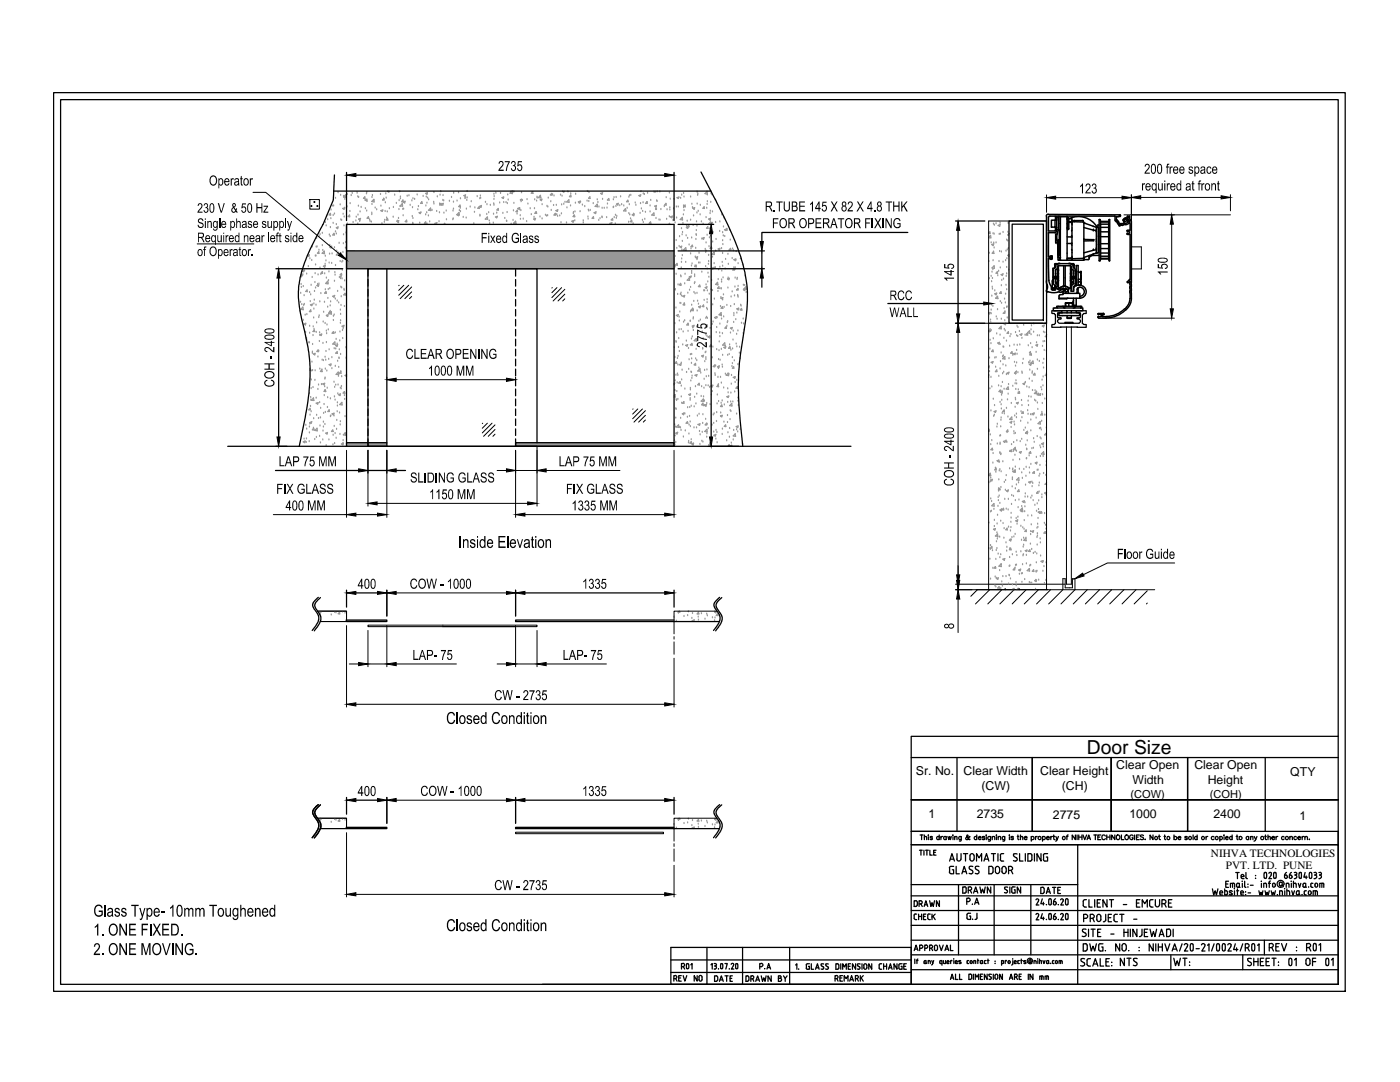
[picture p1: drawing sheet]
<svg xmlns="http://www.w3.org/2000/svg" width="279mm" height="216mm" viewBox="0 0 279 216" stroke-linecap="round" stroke-linejoin="round" font-family="sans-serif">
<defs><g id="words">
<text font-size="3.9" x="216.9" y="150.4">Door Size</text>
<g font-size="2.5">
<text x="182.8" y="154.6">Sr. No.</text>
<text x="192.3" y="154.6">Clear Width</text>
<text x="207.6" y="154.6">Clear Height</text>
<text x="222.8" y="153.4">Clear Open</text>
<text x="238.4" y="153.4">Clear Open</text>
<text x="257.5" y="154.9">QTY</text>
<text x="195.9" y="157.6">(CW)</text>
<text x="211.9" y="157.6">(CH)</text>
<text x="226" y="156.4">Width</text>
<text x="241" y="156.4">Height</text>
<text x="185.3" y="163.2">1</text>
<text x="194.9" y="163.1">2735</text>
<text x="210.1" y="163.4">2775</text>
<text x="225.4" y="163.1">1000</text>
<text x="242.2" y="163.1">2400</text>
<text x="259.3" y="163.6">1</text>
</g>
<g font-size="2.2">
<text x="225.6" y="159.2">(COW)</text>
<text x="241.5" y="159.2">(COH)</text>
<text x="241.7" y="171">NIHVA TECHNOLOGIES</text>
<text x="244.7" y="173.4">PVT. LTD. PUNE</text>
</g>
</g></defs>
<!-- layer: EM PSL150 -->
<g fill="#989898" stroke="#989898" stroke-width=".2">
<path d="M102.9 88.3v.8h31.6zM102.9 88.3h31.6v.8z"/>
<path d="M69.2 50.1v3.5h65.3zM69.2 50.1h65.3v3.5z"/>
<path d="M73.4 88.3v.8h3.8zM73.4 88.3h3.8v.8z"/>
</g>
<g fill="none" stroke="#000" stroke-width=".25">
<path d="M66.6 38.1h75.3M66.7 34.9l-.2 4.9-2 5a40.9 40.9 0 0 0-4.6 10.6 18.3 18.3 0 0 0 .5 9.2l.4 1.6a34.9 34.9 0 0 1 .2 16.3l-1.3 6.6M69.2 34.4v9.6M71 35h61.7M134.5 34.4v9.6M139.9 34.3l1.7 3.3a82.5 82.5 0 0 1 6.7 15.1 27 27 0 0 1 .2 13l-1 7.6a58.7 58.7 0 0 0 .4 12.5l.3 3.3M55.1 53.6h13.3M55.6 55.5v31.7M69.2 53.6h65.3M69.2 50.1h65.3M73.4 53.6v1.5M73.4 55.8v1.3"/>
<path d="M73.4 57.8v1.3M73.4 59.8v1.3M77.2 53.6v35.5M102.9 53.6v1.5M102.9 55.8v1.3M102.9 57.8v1.3M102.9 59.8v1.3M135.3 44.8h7.1M135.3 50.1h17.3M135.3 53.6h17.3M141.9 46.6v40.6M152 50.1v3.5"/>
<path d="M152 55.5v1.8M181.2 46.4h-29.2v1.8M190.7 44.1h5.8M191.2 46v16.6M201.4 44.1h7.5v20.4h-7.5zM202 44.7h6.2v19.2h-6.2zM73.4 61.8v1.3M73.4 63.7v1.4M73.4 65.7v1.3M73.4 67.7v1.3M73.4 69.7v1.3M73.4 71.7v1.3"/>
<path d="M73.4 73.6v1.4M73.4 75.6v1.4M73.4 77.6v1.4M73.4 79.6v1.4M102.9 61.8v1.3M102.9 63.7v1.4M102.9 65.7v1.3M102.9 67.7v1.3M102.9 69.7v1.3M102.9 71.7v1.3M102.9 73.6v1.4M102.9 75.6v1.4"/>
<path d="M102.9 77.6v1.4M102.9 79.6v1.4M177.2 60.6h19.1M190.7 64.5h5.8M45.5 89.1h124.3M55 93.9h16.6M69.2 89.1v-44.3h65.3v44.3M69.2 88.3h8M73.4 81.6v1.3M73.4 83.6v1.3M73.4 85.6v1.3M73.4 87.6v1.5"/>
<path d="M73.4 89.9v4.5M73.4 93.9h3.8M77.2 89.9v4.5M79.1 93.9h1.8M102.9 88.3h31.6v.8h-31.6zM102.9 81.6v1.3M102.9 83.6v1.3M102.9 85.6v1.3M102.9 87.6v1.5M107.2 88.3v-34.7h-33.8v35.5h33.8M63.5 119.2l-.9 .9-.2 .7 .3 .7 .8 1.3 .1 .8-.5 1.2-.8 1M64 119.2l-1 1-.2 .7 1.2 2v.8l-.3 .7-1 1.5"/>
<path d="M69.2 117.8v3.3M71 118.3h4.3M77.2 117.8v5.1M91.8 107v2.3M101.3 107v2.3M102.9 117.8v5.1M104.8 118.3h27.9M134.5 117.8v3.3M143.6 119.2l-1 1-.1 .7 1.1 1.8 .1 .9-.3 .8-1 1.4M144 119.2l-.9 1-.2 .8 1.1 1.7 .1 .9-.3 .8-1 1.5M69.2 123.7h8v.3h-8M134.5 123.7h-31.6v.3h40.7"/>
<path d="M69.2 159.1v3.4M71 159.7h4.3M77.2 159.1v5.2M102.9 159.1v5.2M104.8 159.7h27.9M134.5 159.1v3.4M181.8 151.2h85.3M191 151.2v14.7M206 151.2v14.7v-14.7M221.8 151.2v14.7v-14.7M237 151.2v14.7v-14.7M252.5 151.2v14.7"/>
<path d="M267.1 146.9h-85.3v19h64.5M267.1 159.6h-85.3h85.3M63.1 160.9l-.5 .5-.2 .7 .3 .7 .8 1.3 .1 .9-.5 1.2-.8 1 .7-.9a1.99 1.99 0 0 0 .3-2.6 1.87 1.87 0 0 1-.8-2l1-1.1zM63.7 160.8l-.8 .9-.1 .5 1.2 2.1v.7l-.4 1-.9 1.2 1-1.3a1.73 1.73 0 0 0 0-2.2 1.84 1.84 0 0 1-.8-2l1.1-1.1zM69.2 165.1h8v.2h-8M134.5 165.1h-31.6v.2h40.7M143.6 160.6l-.9 .8-.2 .8 1 1.7 .2 1-.3 .8-1 1.5M144 160.6l-.9 1-.2 .7 1.1 1.8 .1 .9-.3 .8-1 1.4M30 184.3v2.4M34.4 188.2v2.4"/>
</g>
<g fill="none" stroke="#000" stroke-width=".2">
<path d="M50.5 38.4h2.5l14.8 12.3M61.8 39.8h1.9v1.9h-1.9zM208.9 38.9v3.5M210.7 39.4h13.2M225.8 38.8v7.2M227.7 39.4h16M245.6 38.8v3.3M39.4 48.7h11.3M79.7 56.9l-.1 .1M80.6 56.9l-1 1M81.6 56.9l-2 2M82.2 57.3l-2.3 2.3"/>
<path d="M82.2 58.2l-1.4 1.4M82.2 59.2l-.5 .4M110.2 57.4l-.1 .1M111.2 57.4l-1.1 1M112.1 57.4l-2 2M112.7 57.7l-2.3 2.4M112.7 58.7l-1.3 1.4M112.7 59.6l-.4 .5M208.9 44.1h-11.6v73.6M224.3 42.9h21.3M225.8 49.3h2v4.4h-2M233.8 44.7v16.9"/>
<path d="M77.2 75.3v.4M79.1 75.8h22M102.9 75.3v.4M190.7 64.5h17.4M191.2 66.3v49.5M208.9 64.5v53.2M220.1 63.5h14.3M69.2 89.9v13.3M73.4 89.9v11.1M77.2 89.9v13.3M96.3 84.4v.1M97.3 84.4l-1 1.1"/>
<path d="M98.2 84.4l-1.9 2M98.8 84.8l-2.3 2.3M98.8 85.7l-1.4 1.4M98.8 86.6l-.4 .5M99.2 93.9h1.9M102.9 89.9v13.3M102.9 93.9h4.3M107.2 89.1v11.9M109 93.9h14.7M126.4 81.6h-.1M127.3 81.6l-1 1M128.2 81.6l-1.9 2"/>
<path d="M128.8 81.9l-2.3 2.3M128.8 82.9l-1.3 1.3M128.8 83.8l-.4 .4M134.5 89.9v13.3M54.6 102.7h14.6M71 102.7h4.3M75.3 100.4h30M77.2 117.8v5.1M79.1 118.3h22M102.9 117.8v5.1M104.8 102.7h27.9M190.7 116.6h21.8"/>
<path d="M190.7 117.7h18.4M191.2 116.6v1.1M191.2 119.5v6.7M212.1 117.7v-2.2h.5v1.8h1.4v-1.8h.5v2.2M234.4 112.3h-13.4l-4.8 2.4M69.2 124.8v16.3M69.7 132.5h1.9M73.4 125.8v7.2M73.4 132.5h3.8M77.2 124.8v8.2M79.1 132.5h12M88.4 125h14.5"/>
<path d="M99.2 132.5h1.9M102.9 132.5h4.3M102.9 124.8v8.2M107.2 125.8v7.2M109 132.5h12M134.5 131.3v9.8M71 140.5h61.7M77.2 159.1v5.2M79.1 159.7h22M102.9 159.1v5.2M69.2 166.1v12.9M71 178.5h61.7"/>
<path d="M134.5 172.7v6.3"/>
<circle cx="62.2" cy="41.1" r=".11"/>
<circle cx="62.7" cy="40.3" r=".11"/>
<circle cx="63.3" cy="41.1" r=".11"/>
</g>
<g fill="#000" stroke="#000" stroke-width=".2">
<path d="M69.2 35l1.8-.4v.6zM132.7 34.6l1.8 .4-1.8 .2zM208.9 39.4l1.8-.3v.6zM223.9 39.1l1.9 .3-1.9 .3zM225.8 39.4l1.9-.3v.6zM243.7 39.1l1.9 .3-1.9 .3zM55.6 53.6l.3 1.9h-.6zM67.9 50.5l1.3 1.4-1.7-.9zM141.9 44.8l.3 1.8h-.6zM152 53.6l.3 1.9h-.6zM151.7 48.2h.6l-.3 1.9zM191.2 44.1l.3 1.9h-.6z"/>
<path d="M233.8 42.9l.4 1.8h-.7zM77.2 75.8l1.9-.3v.6zM101.1 75.5l1.8 .3-1.8 .3zM191.2 64.5l.3 1.8h-.6zM190.9 62.6h.6l-.3 1.9zM196.3 60.3l1.8 .3-1.8 .3zM233.5 61.6h.7l-.4 1.9zM55.3 87.2h.6l-.3 1.9zM71.6 93.5l1.8 .4-1.8 .3zM77.2 93.9l1.9-.4v.7zM101.1 93.5l1.8 .4-1.8 .3zM107.2 93.9l1.8-.4v.7z"/>
<path d="M141.6 87.2h.6l-.3 1.9zM69.2 102.7l1.8-.3v.6zM69.2 118.3l1.8-.3v.6zM73.4 100.4l1.9-.3v.6zM75.3 102.4l1.9 .3-1.9 .3zM75.3 118l1.9 .3-1.9 .3zM77.2 118.3l1.9-.3v.6zM101.1 118l1.8 .3-1.8 .3zM102.9 118.3l1.9-.3v.6zM102.9 102.7l1.9-.3v.6zM105.3 100.1l1.9 .3-1.9 .3zM132.7 118l1.8 .3-1.8 .3z"/>
<path d="M132.7 102.4l1.8 .3-1.8 .3zM190.9 114.7h.6l-.3 1.9zM191.2 117.7l.3 1.8h-.6zM190.9 115.8h.6l-.3 1.9zM214.5 115.5l1.6-1.1 .3 .5zM71.6 132.2l1.8 .3-1.8 .3zM77.2 132.5l1.9-.3v.6zM101.1 132.2l1.8 .3-1.8 .3zM107.2 132.5l1.8-.3v.6zM69.2 140.5l1.8-.3v.7zM69.2 159.7l1.8-.4v.7zM75.3 159.3l1.9 .4-1.9 .3z"/>
<path d="M77.2 159.7l1.9-.4v.7zM101.1 159.3l1.8 .4-1.8 .3zM102.9 159.7l1.9-.4v.7zM132.7 140.2l1.8 .3-1.8 .4zM132.7 159.3l1.8 .4-1.8 .3zM69.2 178.5l1.8-.4v.7zM132.7 178.1l1.8 .4-1.8 .3z"/>
</g>
<g fill="#000">
<path d="M46 35.6h.2v.2a.26 .26 0 0 1 .2-.3 .26 .26 0 0 1 .3 .1l-.1 .2a.28 .28 0 0 0-.3 .1 .28 .28 0 0 0 0 .4v.7h-.3zM48 35.2l.2-.1v.5h.3v.2h-.3v.9l.3 .1v.2a.34 .34 0 0 1-.5-.4v-.8h-.1zM49.9 35.6h.2v.2a.23 .23 0 0 1 .1-.3 .23 .23 0 0 1 .3 .1l-.1 .2a.29 .29 0 0 0-.3 .1 .29 .29 0 0 0 0 .4v.7h-.2zM99.6 32.2l.6-.1 .3 .4-.1 .5-.7 .9h.8v.2h-1l.1-.5 .6-.6 .1-.5a.31 .31 0 0 0-.4-.2 .31 .31 0 0 0-.2 .4h-.2zM100.7 32.2h1.1l-.6 1.2v.7h-.2v-.2l.5-1.5h-.8zM102.1 32.3l.2-.2 .4 .1 .2 .2v.4a.22 .22 0 0 0-.2 .2 .22 .22 0 0 0 .2 .2l.1 .5-.2 .4h-.6l-.2-.4v-.1h.2a.35 .35 0 0 0 .5 .2 .35 .35 0 0 0 0-.6h-.4v-.2a.31 .31 0 0 0 .5-.2 .31 .31 0 0 0-.2-.4 .31 .31 0 0 0-.4 .2h-.2zM103.4 32.2h.8v.2h-.7l-.1 .5 .6-.1 .3 .5-.1 .5-.2 .3h-.6l-.2-.5h.2v.1a.36 .36 0 0 0 .6 .1 .36 .36 0 0 0 0-.5 .3 .3 0 0 0-.3-.3 .3 .3 0 0 0-.3 .2h-.2zM216 36.6h.1v2h-.2v-1.5l-.4 .3v-.3zM216.7 36.8l.6-.2 .3 .3-.1 .7-.6 .8h.8v.2h-1.1v-.3l.8-1a.32 .32 0 0 0-.2-.5 .32 .32 0 0 0-.4 .4h-.2zM218.1 36.7l.4-.1 .3 .3v.4l-.2 .2 .2 .2 .1 .5-.3 .4a.5 .5 0 0 1-.7-.5h.2a.35 .35 0 0 0 .6 .1 .35 .35 0 0 0-.2-.5h-.2v-.2l.1-.1a.29 .29 0 0 0 .3-.3 .29 .29 0 0 0-.4-.3 .29 .29 0 0 0-.2 .4l-.2-.1zM227.9 36.6h.2v.2l.1-.2h.3v.3a.28 .28 0 0 0-.4 0 .28 .28 0 0 0 0 .4v.7h-.2zM228.6 32.8l.5-.1 .3 .3v.6l-.7 .8h.8v.3h-1.1l.2-.6 .6-.7-.1-.4a.31 .31 0 0 0-.3-.1 .31 .31 0 0 0-.2 .4h-.1z"/>
<path d="M231.1 36.6h.2v.8a.31 .31 0 0 0 .3 .4 .31 .31 0 0 0 .2-.4v-.8h.3v1.4h-.2v-.2l-.3 .2-.4-.1zM232.9 32.8l.5-.1-.1 .2h-.2l-.1 .1v.2h.3v.2h-.3v1.3h-.1v-1.3h-.2zM232.9 36.6h.1v.2l.2-.2h.3l-.1 .3a.33 .33 0 0 0-.4 .4v.7h-.1zM233.4 33.2h.2v.2l.2-.2h.2v.3a.26 .26 0 0 0-.4 .1 .26 .26 0 0 0 0 .3v.8h-.2zM237.3 33.3l.6-.1 .2 .4h-.2a.25 .25 0 0 0-.3-.3 .25 .25 0 0 0-.2 .4 .25 .25 0 0 0 .4 .1v.1a.45 .45 0 0 1 .3 .5 .45 .45 0 0 1-.6 .3 .45 .45 0 0 1-.3-.5h.2a.28 .28 0 0 0 .3 .3 .28 .28 0 0 0 .2-.3 .28 .28 0 0 0-.4-.2l-.3-.2zM237.9 36.2l.3-.1v.5h.2v.2h-.2v.9l.2 .1v.2a.32 .32 0 0 1-.4-.1 .32 .32 0 0 1-.1-.3v-.8h-.1zM239.3 36.1l.4-.1v.2l-.3 .2v.2h.2v.2h-.2v1.2h-.2v-1.2h-.2zM239.8 36.6h.1v.2l.2-.2h.2v.2a.33 .33 0 0 0-.3 .5v.7h-.2zM240.9 33.4l.2-.2h.4l.3 .4-.2 .1-.1-.1a.37 .37 0 0 0-.5-.1 .37 .37 0 0 0 0 .6v.1a.28 .28 0 0 0 .4 .3 .28 .28 0 0 0 .2-.4l.2 .1-.2 .4-.4 .1-.3-.1-.1-.4zM241.8 36.6h.1v.2l.2-.2h.5l.1 1.4h-.2v-.8a.3 .3 0 0 0-.4-.4 .3 .3 0 0 0-.2 .4v.8h-.1zM243 36.2l.2-.1v.5h.2v.2h-.2v1h.2v.2a.34 .34 0 0 1-.4-.4v-.8h-.1zM39.6 43.8l.6-.3 .3 .3 .1 .3h-.2a.35 .35 0 0 0-.4-.4 .35 .35 0 0 0-.3 .5 .35 .35 0 0 0 .5 .2l.4 .2v.6l-.3 .3h-.4l-.3-.2-.2-.4h.3v.2l.2 .1a.36 .36 0 0 0 .6-.2 .36 .36 0 0 0-.6-.4l-.4-.3z"/>
<path d="M39.6 40.7l.5-.2 .3 .3-.1 .6-.6 .8h.7v.2h-1l.1-.3 .7-1a.3 .3 0 0 0-.2-.4 .3 .3 0 0 0-.3 .4h-.3zM40.8 40.7v-.1a.46 .46 0 0 1 .7 .2 .46 .46 0 0 1-.2 .6l.3 .3-.1 .6-.5 .2-.4-.4v-.2l.2 .1a.33 .33 0 0 0 .5 .2 .33 .33 0 0 0 0-.6h-.3l.3-.5a.26 .26 0 0 0-.2-.4 .26 .26 0 0 0-.3 .3h-.2zM40.8 49.3l.4-.1v.2l-.3 .1v.2h.2v.2h-.2v1.2h-.2v-1.2h-.2v-.2h.2zM41.4 44.1h.2v.2v-.2h.3a.4 .4 0 0 1 .4 .5v.9h-.2v-.9a.29 .29 0 0 0-.4-.3 .29 .29 0 0 0-.1 .4v.8h-.2zM43.7 43.6h.2v1.9h-.2zM43.5 40.5h.2l.5 1.7 .4-1.7h.3l-.6 1.9h-.2zM43.4 46.9h.1v.8a.3 .3 0 0 0 .3 .5 .3 .3 0 0 0 .3-.5v-.8h.2v1.4h-.2v-.2l-.2 .2a.39 .39 0 0 1-.4-.1 .39 .39 0 0 1-.1-.4zM45 46.9h.2v.2l.1-.2h.3l-.1 .3a.29 .29 0 0 0-.3 .1 .29 .29 0 0 0 0 .3v.7h-.2zM45.8 49.7h.2v.2l.2-.2h.1l.1 .3a.26 .26 0 0 0-.3 0 .26 .26 0 0 0-.1 .4v.7h-.2zM47.1 43.6h.2v.7l.4-.2 .3 .3v1.1h-.1v-.9a.3 .3 0 0 0-.4-.3 .3 .3 0 0 0-.2 .4v.8h-.2zM47.8 49.4l.1-.2v.5h.2v.2h-.2v.9l.2 .1 .1 .2h-.2l-.2-.1v-1.1h-.2v-.2h.2zM48.3 40.6h.8v.2h-.6l-.1 .5 .4-.1 .3 .2v.7l-.1 .3-.4 .1-.4-.4v-.2h.1a.3 .3 0 0 0 .3 .4 .3 .3 0 0 0 .3-.4l.1-.2a.31 .31 0 0 0-.3-.3 .31 .31 0 0 0-.3 .2h-.2z"/>
<path d="M48.7 46.9h.1v.2l.2-.2 .5 .2 .1 1.2h-.2v-.8a.28 .28 0 0 0-.3-.4 .28 .28 0 0 0-.2 .4l-.1 .8h-.1zM49.5 44.2l.6-.1 .2 .2v.2h-.2a.23 .23 0 0 0-.3-.2 .23 .23 0 0 0-.1 .3 .23 .23 0 0 0 .3 .1h.1a.43 .43 0 0 1 0 .8 .43 .43 0 0 1-.7-.4l.2-.1a.25 .25 0 0 0 .3 .4 .25 .25 0 0 0 .1-.5l-.4-.1zM49.5 49.7h.1v.2l.2-.2h.2l.1 .1-.1 .2a.28 .28 0 0 0-.3 .1 .28 .28 0 0 0 0 .3v.7h-.2zM50.2 50.8h.2v.3h-.2zM51.2 40.5h.2v.8h.8v-.8h.2v1.9h-.2v-.8h-.8v.8h-.2zM52.2 46.9h.2v.2l.1-.2h.2v.3a.29 .29 0 0 0-.3 .1 .29 .29 0 0 0 0 .3v.7h-.2zM52.3 44.3l.2-.2h.4l.2 .3v.1h-.2a.23 .23 0 0 0-.2-.2 .23 .23 0 0 0-.2 .3 .23 .23 0 0 0 .3 .1h.1a.43 .43 0 0 1 0 .8 .43 .43 0 0 1-.6-.4l.1-.1 .1 .2a.25 .25 0 0 0 .4 .1 .25 .25 0 0 0 0-.4 .25 .25 0 0 0-.3 0v-.1a.36 .36 0 0 1-.3-.5zM52.6 41h.9l-.7 1.2h.7v.2h-.9v-.2l.7-.9h-.7zM53.5 46.4h.2v1.9h-.2zM53.4 44.1h.2v.8a.27 .27 0 0 0 .2 .4 .27 .27 0 0 0 .3-.3v-.9h.2v1.4h-.2l-.1-.2a.39 .39 0 0 1-.5 .1 .39 .39 0 0 1-.1-.5zM55.2 46.5l.5-.1v.2h-.3v.2v.1h.2v.2h-.2v1.2h-.2v-1.2h-.2zM55.8 46.6l.2-.1v.4h.2v.2h-.2v1h.2v.2a.31 .31 0 0 1-.4-.1 .31 .31 0 0 1 0-.3v-.8h-.1z"/>
<path d="M56.9 47.1l.6-.2 .2 .4h-.2a.23 .23 0 0 0-.2-.3 .23 .23 0 0 0-.2 .3 .23 .23 0 0 0 .2 .2l.4 .2-.1 .5-.6 .1-.2-.3 .2-.1a.26 .26 0 0 0 .3 .3 .26 .26 0 0 0 .2-.3l-.4-.2a.38 .38 0 0 1-.2-.6zM56.9 43.6h.2v1.9h-.2zM57.3 44.1h.2l.3 1.1 .3-1.1h.2l-.5 1.6-.2 .3h-.2l-.1-.2h.3l.1-.3zM96.1 46.5h1.1v.2h-.9v.6h.8v.3h-.8v.9h-.2zM97.8 47h.3l.2 .5 .3-.5h.3l-.4 .7 .4 .8h-.2l-.4-.6-.3 .6h-.2l.4-.8zM102.3 46.7l.6-.3 .6 .4 .1 .2-.2 .1-.3-.4-.5 .1-.3 .6 .1 .5 .3 .3 .7-.1v-.4h-.5v-.3h.7v.8l-.3 .2-.6 .1-.4-.3-.2-.8zM103.9 46.5h.1v2h-.1zM105.6 47.1l.6-.1 .2 .2v.2h-.2a.25 .25 0 0 0-.2-.3 .25 .25 0 0 0-.2 .4 .25 .25 0 0 0 .3 .1l.4 .3-.1 .4-.6 .2-.3-.3v-.2l.2 .1a.27 .27 0 0 0 .4 .2 .27 .27 0 0 0 .2-.4 .27 .27 0 0 0-.4-.1l-.3-.2zM106.8 47.1l.2-.1 .4 .1 .2 .3h-.3a.23 .23 0 0 0-.2-.2 .23 .23 0 0 0-.2 .3 .23 .23 0 0 0 .3 .1l.4 .2-.1 .5-.2 .2h-.5l-.2-.4 .2-.1a.26 .26 0 0 0 .2 .4 .26 .26 0 0 0 .3-.2 .26 .26 0 0 0-.2-.3l-.4-.3zM154.2 43.5h1.1v.3h-.8v.6h.7v.2h-.7v.9h-.3zM154.5 41.9h.2v.3h-.2zM154.9 40.2h1.3v.2h-.6v1.8h-.2v-1.8h-.5z"/>
<path d="M156.4 40.2h.2v1.5l.3 .2a.43 .43 0 0 0 .5-.1 .43 .43 0 0 0 0-.5v-1.1h.2v1.8l-.5 .2-.6-.2-.1-.3zM159.5 40.2h1.1v.2h-.9v.6h.9v.3h-.9v.6h1v.3h-1.2zM161.7 40.7l.5-.5v2h-.2v-1.6l-.3 .3zM162.8 43.5h1.1v.3h-.9v.6h.9v.2h-.9v.7h.9v.2h-1.1zM164.2 40.2h.8v.3h-.7l-.1 .5 .5-.1 .3 .5v.5l-.3 .3-.5-.1-.2-.4h.2a.36 .36 0 0 0 .5 .3 .36 .36 0 0 0 .1-.6 .33 .33 0 0 0-.2-.3 .33 .33 0 0 0-.4 .2h-.2zM165.8 40.2h.3l.4 .8 .4-.8h.3l-.6 .9 .6 1.1h-.3l-.4-.9-.5 .9h-.2l.6-1.1zM167.2 43.5h1.3v.3h-.5v1.7h-.2v-1.7h-.6zM169.3 40.4l.6-.2 .2 .2v.7l-.7 .8h.8v.3h-1.1l.1-.4 .8-.8a.34 .34 0 0 0-.2-.6 .34 .34 0 0 0-.4 .4h-.2zM171 40.2h.3l.4 .8 .4-.8h.3l-.6 .9 .6 1.1h-.2l-.5-.9-.5 .9h-.3l.7-1.1zM172.7 43.5h1v.3h-.8v.6h.7v.2h-.7v.9h-.2zM174 43.5h.2v2h-.2zM174.5 43.5h.3l.4 .8 .4-.8h.3l-.6 1 .6 1h-.2l-.5-.8-.5 .8h-.3l.7-1z"/>
<path d="M174.5 41.9h.2v.3h-.2zM176.1 43.5h.2v2h-.2zM176.7 43.5h.2l.9 1.6v-1.6h.2v2h-.3l-.8-1.5v1.5h-.2zM176.8 40.2h1.2v.2h-.5v1.8h-.2v-1.8h-.5zM178.3 40.2h.2v.8h.8v-.8h.2v2h-.2v-.9h-.8v.9h-.2zM178.5 43.7l.3-.2h.5l.3 .3 .1 .3h-.2l-.1-.3-.5-.1-.4 .5 .1 .9 .4 .2 .5-.2v-.4h-.4v-.2h.6v.7l-.3 .3h-.6l-.4-.3-.1-.8zM179.9 40.2h.2v1l.8-1h.2l-.6 .8 .7 1.2h-.3l-.6-1-.2 .3v.7h-.2zM179.4 58.2l.6-.3 .5 .5-.2 .2-.2-.4h-.3l-.4 .3v.6l.2 .5 .4 .1 .3-.5 .2 .1-.1 .3-.3 .3-.6-.1-.3-.3-.1-.8zM180.9 58.2l.2-.2 .4-.1 .5 .5-.2 .2-.2-.4h-.3l-.4 .3v.6l.2 .5 .5 .1 .2-.5 .2 .1-.4 .6h-.4l-.4-.3-.1-.8zM188.4 52.7h.3v.6l.5 .1-.1-.5 .2-.2 .3-.1 .5 .1 .3 .5-.1 .3-.4 .2v-.2l.1-.1a.38 .38 0 0 0 0-.6 .38 .38 0 0 0-.5 .1 .31 .31 0 0 0-.2 .3 .31 .31 0 0 0 .2 .3v.1l-1.1-.1zM188.4 55.4h2v.2h-1.6l.3 .4h-.2zM231 52.7h.3v.6l.5 .1-.1-.5 .2-.2 .4-.1 .5 .1 .2 .2v.5l-.4 .3h-.1v-.2a.34 .34 0 0 0 .3-.5 .34 .34 0 0 0-.5-.2 .34 .34 0 0 0-.4 .2 .34 .34 0 0 0 .2 .5v.1l-1.1-.1z"/>
<path d="M231 54.2h2v.2h-1.5l.3 .3-.3 .1zM52.8 76.1l.5-.3 .1 .2-.5 .3 .1 .4 .3 .2h.9l.4-.3-.1-.4-.5-.2 .3-.2 .5 .4-.1 .6-.5 .3h-.9l-.5-.4zM53.9 71.1h.3v.6h-.3zM52.9 69.4l.3-.2 .4 .1 .9 .7v-.8h.3v1.1l-.5-.1-.8-.7a.32 .32 0 0 0-.5 .2 .32 .32 0 0 0 .4 .3l-.2 .3-.4-.3zM52.8 72.5h2v.2h-1v.9h1v.2h-2v-.2h.8v-.9h-.8zM81.2 69.9l.3-.3h.4l.5 .4 .1 .2h-.3a.52 .52 0 0 0-.7-.3 .52 .52 0 0 0-.2 .7l.1 .5 .2 .3h.4l.2-.5 .3 .1-.3 .5-.5 .2-.5-.3-.1-.5zM82.7 69.6h.2v1.8h.8v.2h-1zM84 69.6h1.1v.2h-.9v.7h.8v.2h-.8v.7h1v.2h-1.2zM86.1 72.9h.1v2.1h-.2v-1.6l-.4 .3v-.3zM91.1 73h.3l.5 1.7 .5-1.7h.3v2h-.3v-1.7l-.4 1.7h-.2l-.5-1.7v1.7h-.2zM92.4 69.6h1.1v.2h-.9v.7h.9v.2h-.9v.7h.9v.2h-1.1zM93 73h.3l.5 1.7 .4-1.7h.3v2h-.2v-1.7l-.5 1.7h-.2l-.4-1.7v1.7h-.2z"/>
<path d="M93.8 69.6h.3l.8 1.6v-1.6h.2v2h-.2l-.8-1.6v1.6h-.3zM95.5 69.6h.2v2h-.2zM96 69.6h.3l.8 1.6v-1.6h.2v2h-.2l-.8-1.6v1.6h-.3zM97.8 69.8l.4-.2h.4l.3 .2 .1 .4h-.2l-.2-.4h-.3l-.3 .2-.2 .4 .1 .7 .4 .3 .6-.2v-.4h-.5v-.2h.7v.7l-.2 .2-.5 .2-.6-.4-.2-.9zM139.1 67l1.2 .5 .8 .1v.2l-1.1-.2-.7-.3v.8h-.2zM139.1 65.8l1.2 .5 .7 .1 .1 .2-.8-.1-1-.5v.8h-.2zM139.1 64.6h.2v.7h.6l-.1-.4 .2-.3 .6-.1 .3 .2 .2 .3v.3l-.5 .3v-.2a.36 .36 0 0 0 .2-.5 .36 .36 0 0 0-.5-.1 .34 .34 0 0 0-.3 .2 .34 .34 0 0 0 .2 .4v.2l-1.1-.2zM139.2 68.4l.3-.1 .5 .1 .8 .6v-.7h.3v1l-.4-.1-1-.7a.31 .31 0 0 0-.4 .2 .31 .31 0 0 0 .4 .4l-.1 .2-.4-.2zM177.5 61.4h.2l.3 1.6 .4-1.6h.2l.4 1.6 .3-1.6h.2l-.4 1.9h-.2l-.4-1.7-.3 1.7h-.2zM181.1 61.4h.2v1.7h.7v.2h-.9zM182.3 61.4h.1v1.7h.8v.2h-.9zM55.3 96.5h1.1v.3h-.9v.6h.8v.2h-.8v.9h-.2z"/>
<path d="M55.8 91h.2v1.8h.8v.2h-1zM56.7 96.5h.2v2h-.2zM57.2 96.5h.3l.4 .8 .4-.8h.2l-.5 1 .6 1h-.3l-.4-.8-.5 .8h-.3l.7-1zM59.5 96.8l.5-.3h.4l.3 .3 .1 .3h-.2l-.2-.3h-.5l-.4 .6 .2 .7 .3 .2 .6-.2v-.4h-.5v-.2h.7v.8l-.2 .1-.7 .1-.4-.2-.2-.6zM60.5 91.1h1.1l-.6 1.3-.1 .6h-.2l.1-.6 .5-1.1h-.8zM61.1 96.5h.2v1.8h.8v.2h-1zM62 91.1h.7v.2h-.6l-.1 .5h.6l.2 .4v.4l-.2 .4-.5 .1-.3-.5 .2-.1a.36 .36 0 0 0 .5 .3 .36 .36 0 0 0 .1-.6 .33 .33 0 0 0-.3-.3 .33 .33 0 0 0-.3 .2h-.2zM63.7 91h.3l.5 1.7 .4-1.7h.3v2h-.2v-1.6l-.5 1.6h-.2l-.4-1.7v1.7h-.2zM64 96.6h.8l.2 .5h-.2l-.1-.3h-.4a.31 .31 0 0 0-.3 .3 .31 .31 0 0 0 .5 .3l.5 .3-.1 .7-.7 .1-.4-.4v-.2h.2l.1 .3 .4 .1a.34 .34 0 0 0 .3-.3 .34 .34 0 0 0-.4-.4l-.5-.3-.1-.4zM65.4 96.7l.3-.2h.4l.3 .3 .1 .3h-.2l-.1-.3h-.4a.31 .31 0 0 0-.3 .3 .31 .31 0 0 0 .4 .3l.6 .3-.1 .7-.8 .1-.3-.4v-.2h.1l.2 .3 .3 .1a.34 .34 0 0 0 .4-.3 .34 .34 0 0 0-.4-.4l-.5-.2zM65.5 91h.4l.4 1.7 .4-1.7h.3v2h-.2v-1.6l-.4 1.6h-.2l-.5-1.7v1.7h-.2zM82.2 94.3h.7l.3 .6h-.2l-.2-.4h-.3a.33 .33 0 0 0-.3 .4 .33 .33 0 0 0 .5 .2l.4 .2 .1 .5-.3 .5h-.5l-.4-.3-.1-.3 .3-.1v.4h.3a.38 .38 0 0 0 .5-.3 .38 .38 0 0 0-.5-.3l-.5-.5z"/>
<path d="M83.5 94.3h.2v1.7h.8v.3h-1zM84.8 94.3h.2v2h-.2zM86.3 97.6h.1v2h-.1v-1.5l-.4 .3v-.3zM87 94.3h.2v2h-.2zM87.6 94.3h.2l.8 1.6v-1.6h.2v2h-.2l-.8-1.6v1.6h-.2zM87.5 97.6h.2v2h-.2v-1.5l-.4 .3v-.3zM88.4 97.6h.8v.3h-.7v.5l.3-.1 .3 .2 .1 .7-.2 .4h-.5l-.3-.3v-.2h.2a.36 .36 0 0 0 .5 .3 .36 .36 0 0 0 .1-.6v-.1a.31 .31 0 0 0-.3-.2 .31 .31 0 0 0-.3 .2h-.2zM89.4 94.5l.3-.2h.4l.4 .2 .1 .4h-.2l-.2-.3-.4-.1-.4 .4v.9l.4 .3 .6-.2v-.4h-.5v-.2h.7v.7l-.3 .3h-.6l-.4-.3-.2-.8zM91.3 97.6h.4l.4 1.7 .5-1.7h.3v2h-.2v-1.7l-.5 1.7h-.2l-.4-1.7v1.7h-.3zM91.6 94.6l.5-.3h.3l.4 .2 .1 .4h-.2l-.2-.4h-.4l-.3 .2-.1 .3v.7l.4 .4 .6-.2v-.4h-.4v-.2h.6v.7l-.2 .2-.7 .1-.4-.3-.1-.4zM93.2 97.6h.3l.5 1.7 .4-1.7h.3v2h-.2v-1.7l-.4 1.7h-.3l-.4-1.7v1.7h-.2zM93.2 94.3h.3v1.7h.7v.3h-1z"/>
<path d="M96 94.5l.2-.2h.5l.3 .2 .1 .4h-.2l-.1-.3-.4-.1a.32 .32 0 0 0-.2 .4 .32 .32 0 0 0 .4 .2l.5 .4v.6l-.3 .2h-.5l-.4-.4v-.2l.2-.1 .1 .3 .2 .2 .4-.1 .1-.1a.74 .74 0 0 0-.7-.7l-.2-.2zM97.5 94.5l.2-.2h.5l.3 .2 .1 .4h-.2l-.1-.3-.4-.1a.32 .32 0 0 0-.2 .4 .32 .32 0 0 0 .4 .2l.5 .4-.1 .6-.3 .2h-.4l-.4-.4v-.2l.2-.1v.3l.3 .2 .4-.1 .1-.1a.74 .74 0 0 0-.8-.7l-.2-.3zM111.7 91h.2v1.8h.8v.2h-1zM113.1 96.5h1.1v.3h-.8v.6h.7v.2h-.7v.9h-.3zM114.5 96.5h.2v2h-.2zM115 96.5h.3l.4 .8 .4-.8h.3l-.6 1 .6 1h-.3l-.4-.8-.5 .8h-.3l.7-1zM116.4 91.1h1.1l-.5 1.2-.1 .7h-.2v-.5l.5-1.2h-.8zM117.8 91.1h.8v.2h-.6l-.1 .5 .4-.1 .3 .2 .1 .7-.3 .4-.3 .1-.4-.4-.1-.2h.2a.36 .36 0 0 0 .5 .3 .36 .36 0 0 0 .2-.6l-.2-.3-.6 .2zM117.4 96.7l.3-.2h.4l.4 .3 .1 .3h-.2l-.3-.3h-.5l-.2 .4v.7l.2 .3 .5 .1 .3-.1v-.5h-.5v-.2h.7l-.1 .9-.8 .1-.4-.2-.2-.9zM118.9 96.5h.2v1.8h.8v.2h-1zM119.6 91h.3l.4 1.7 .5-1.7h.3v2h-.2v-1.6l-.5 1.6h-.1l-.5-1.7v1.7h-.2zM121.4 91h.3l.5 1.7 .5-1.7h.3v2h-.2v-1.6l-.5 1.6h-.2l-.5-1.7v1.7h-.2z"/>
<path d="M121.7 96.7l.3-.2h.5l.3 .6h-.2l-.3-.3a.33 .33 0 0 0-.5 .2 .33 .33 0 0 0 .5 .4l.5 .3-.1 .7-.2 .1h-.5l-.4-.3v-.3h.2l.2 .4h.4l.2-.1a.55 .55 0 0 0-.7-.7l-.3-.4zM123.2 96.7l.3-.2h.5l.3 .6h-.2l-.2-.3a.35 .35 0 0 0-.6 .1 .35 .35 0 0 0 .5 .5l.3 .1 .2 .3-.2 .7h-.8l-.3-.5 .3-.1 .2 .4h.4a.33 .33 0 0 0 .2-.4 .33 .33 0 0 0-.4-.3l-.5-.2-.1-.4zM188.5 95.8l.4-.3 .1 .2-.4 .3 .1 .5 .3 .2h.7l.3-.2 .2-.2-.1-.3-.4-.3 .1-.2h.1l.5 .5v.5l-.7 .4-.8-.1-.5-.3zM189.6 90.8h.2v.6h-.2zM188.5 89.2l.3-.2 .5 .1 .8 .7v-.8h.3v1l-1.5-.8a.33 .33 0 0 0-.3 .4 .33 .33 0 0 0 .4 .2v.2h-.2l-.3-.2zM188.4 92.3h2v.2h-1v.8h1v.2h-2v-.2h.8v-.8h-.8zM61.5 99.9h.3l.5 1.7 .4-1.7h.3v1.9h-.2v-1.6l-.5 1.6h-.2l-.4-1.7v1.7h-.2zM63.3 99.9h.4l.4 1.7 .4-1.7h.3v1.9h-.2v-1.6l-.4 1.6h-.2l-.5-1.7v1.7h-.2zM82.2 115.6l.5-.2 .5 .4 .1 .2-.3 .1-.1-.4h-.4l-.4 .4v.7l.3 .4h.4l.3-.4h.2l-.1 .4-.3 .3-.7-.1-.3-.4v-.6zM85.1 115.5h.2l.4 1.7 .3-1.7h.3l.3 1.7 .4-1.7h.2l-.5 2h-.2l-.4-1.8-.3 1.8h-.3zM87.9 116.6h.6v.3h-.6zM89.9 115.5h.1v2h-.2v-1.6l-.4 .3v-.2z"/>
<path d="M92.4 107.6h.2v.3l.3-.3h.3l.3 .2v1.5h-.2v-1.1a.37 .37 0 0 0-.4-.4 .37 .37 0 0 0-.3 .6v.9h-.2zM93.8 107.8l.4-.2h.2l.4 .1 .1 .2v.2h-.3a.25 .25 0 0 0-.3-.3 .25 .25 0 0 0-.2 .4l.7 .2 .1 .3-.1 .5-.4 .2-.4-.1-.2-.5 .2-.1 .1 .4h.3a.29 .29 0 0 0 .3-.4 .29 .29 0 0 0-.4-.1l-.4-.2zM99.5 107h1.4v.2h-1.2v.7h1.1v.3h-1.1v.8h1.2v.3h-1.4zM103.2 107.6h.2l.4 1.4 .4-1.4h.2l-.5 1.7h-.2zM106.1 107.2l.3-.2v.6h.2v.2h-.2v1.2h.2v.3a.39 .39 0 0 1-.4 0 .39 .39 0 0 1-.1-.5v-1h-.2v-.2h.2zM108.9 107.6h.2v.3l.3-.3 .5 .1 .1 1.6h-.2v-1.1a.35 .35 0 0 0-.5-.4 .35 .35 0 0 0-.2 .6v.9h-.2zM114.8 99.9h.1v1.9h-.2v-1.5l-.4 .3v-.2zM115.5 100l.5-.1 .3 .2 .1 .3-.3 .4 .3 .4-.1 .5-.2 .2h-.4l-.2-.2-.1-.4 .2 .1a.34 .34 0 0 0 .5 .2 .34 .34 0 0 0 0-.6l-.3-.1v-.2a.31 .31 0 0 0 .4-.2 .31 .31 0 0 0-.3-.4 .31 .31 0 0 0-.3 .3h-.2zM116.8 100l.1-.1a.5 .5 0 0 1 .6 .2 .5 .5 0 0 1-.1 .7l.3 .4-.2 .6h-.6l-.3-.3v-.2h.2a.36 .36 0 0 0 .5 .3 .36 .36 0 0 0 .2-.4 .36 .36 0 0 0-.4-.3l-.1-.2a.29 .29 0 0 0 .4-.2 .29 .29 0 0 0-.2-.4 .29 .29 0 0 0-.4 .3h-.1zM116.9 115.5h.1v2h-.2v-1.6l-.4 .3v-.2zM117.7 115.6l.5-.1 .2 .3v.3a.28 .28 0 0 0-.1 .3 .28 .28 0 0 0 .2 .3v.5l-.2 .3h-.5l-.3-.5 .2-.1 .1 .2a.36 .36 0 0 0 .5 0 .36 .36 0 0 0-.1-.6h-.3v-.2l.3-.1a.3 .3 0 0 0-.1-.5 .3 .3 0 0 0-.4 .3h-.2zM118.1 99.9h.7v.2h-.6l-.1 .6 .2-.2 .4 .2 .2 .3v.4l-.2 .4-.5 .1-.3-.4-.1-.2h.3a.37 .37 0 0 0 .5 .3 .37 .37 0 0 0 0-.6 .31 .31 0 0 0-.3-.3 .31 .31 0 0 0-.2 .3l-.2-.1z"/>
<path d="M118.9 115.6l.2-.1 .4 .1 .2 .5-.2 .3 .3 .3-.1 .5-.3 .3-.5-.2-.2-.3h.2a.35 .35 0 0 0 .6 .2 .35 .35 0 0 0 0-.6l-.4-.1 .1-.2a.31 .31 0 0 0 .4-.3 .31 .31 0 0 0-.3-.3 .31 .31 0 0 0-.4 .3h-.1zM119.8 99.9h.3l.5 1.7 .4-1.7h.3v1.9h-.2v-1.6l-.5 1.6h-.2l-.4-1.7v1.7h-.2zM120.2 115.5h.8v.2h-.7l-.1 .6 .6-.1 .2 .4v.4l-.2 .4-.5 .1-.3-.3v-.2l.2-.1a.36 .36 0 0 0 .4 .4 .36 .36 0 0 0 .2-.6 .3 .3 0 0 0-.2-.3 .3 .3 0 0 0-.4 .2l-.2-.1zM121.6 99.9h.3l.5 1.7 .5-1.7h.2v1.9h-.1v-1.6l-.5 1.6h-.2l-.5-1.7v1.7h-.2zM223.1 109.5h1v.3h-.8v.5h.8v.3h-.8v.9h-.2zM224.4 109.5h.2v2h-.2zM227.4 110.1h.1v.2l.2-.2h.3l-.1 .2a.26 .26 0 0 0-.3 .1 .26 .26 0 0 0 0 .3v.8h-.2zM228.9 109.7l.4-.2h.4l.3 .2 .2 .4h-.3v-.3l-.6-.1-.4 .5 .1 .7 .3 .4 .7-.2v-.4h-.5v-.2h.7v.8l-.2 .1-.7 .1-.4-.3-.2-1zM230.4 110.1h.3v.8a.31 .31 0 0 0 .3 .4 .31 .31 0 0 0 .2-.4v-.8h.2v1.4h-.2v-.2l-.2 .2-.5-.1zM82.5 129.7h.2v1.7h.8v.3h-1zM86.6 130.8h.6v.3h-.6zM88 129.7h1l-.5 1.3-.1 .7h-.2l.1-.5 .5-1.3h-.8z"/>
<path d="M89.4 129.7h.8v.2h-.6l-.1 .6 .4-.1 .4 .4-.1 .6-.3 .3-.5-.1-.2-.5 .2 .1a.36 .36 0 0 0 .6 .2 .36 .36 0 0 0 0-.6 .32 .32 0 0 0-.3-.2 .32 .32 0 0 0-.3 .2l-.1-.1zM98.9 138l.4-.3h.4l.4 .4v.1l-.2 .1-.2-.3-.3-.1-.4 .4v.8l.2 .3 .5 .1 .2-.5 .2 .1-.1 .4-.3 .2h-.5l-.4-.4-.1-.8zM100.3 137.7h.2l.3 1.7 .4-1.7h.2l.4 1.7 .3-1.7h.2l-.4 2h-.2l-.4-1.7-.4 1.7h-.2zM103 138.9h.7v.2h-.7zM104.5 137.9l.6-.2 .3 .3v.5l-.7 1h.7v.2h-1l.1-.4 .7-.8a.32 .32 0 0 0-.2-.6 .32 .32 0 0 0-.4 .4h-.2zM105.6 137.7h1.1l-.5 1.4-.1 .6h-.2v-.6l.6-1.1h-.9zM107 137.9l.3-.2h.3l.3 .4-.1 .3a.22 .22 0 0 0-.1 .3 .22 .22 0 0 0 .2 .1v.6l-.3 .3-.6-.1-.1-.4h.2a.36 .36 0 0 0 .4 .2 .36 .36 0 0 0 .3-.4 .36 .36 0 0 0-.5-.2l.1-.3a.3 .3 0 0 0 .3-.3 .3 .3 0 0 0-.3-.3 .3 .3 0 0 0-.3 .3h-.2zM108.3 137.7h.8v.3h-.6l-.1 .5 .4-.1 .3 .2 .1 .7-.2 .3-.5 .1-.4-.3v-.2h.2a.37 .37 0 0 0 .5 .3 .37 .37 0 0 0 .2-.6l-.1-.1a.28 .28 0 0 0-.3-.2 .28 .28 0 0 0-.2 .2h-.3zM112.5 129.7h.2v1.7h.7v.3h-.9zM116.6 130.8h.6v.3h-.6zM117.9 129.7h1.1l-.5 1.2-.2 .8h-.1v-.6l.5-1.2h-.8zM119.4 129.7h.7v.2h-.6l-.1 .6 .1-.1a.64 .64 0 0 1 .7 .4 .64 .64 0 0 1-.2 .8l-.1 .1-.5-.1-.2-.5 .2 .1a.37 .37 0 0 0 .5 .2 .37 .37 0 0 0 .1-.6 .32 .32 0 0 0-.3-.2 .32 .32 0 0 0-.3 .2l-.2-.1z"/>
<path d="M84.2 157l.4-.2h.3l.5 .5-.2 .1-.3-.4h-.3l-.3 .3-.1 .8 .2 .4 .5 .1 .3-.5 .2 .1-.2 .4-.3 .2h-.5l-.3-.5-.1-.9zM87.2 156.8h.2l.4 1.7 .4-1.7h.2l.4 1.7 .3-1.7h.2l-.5 2h-.1l-.4-1.8-.4 1.8h-.2zM90 158h.6v.2h-.6zM89.5 142.3l.4-.2h.4l.4 .4 .1 .2-.2 .1-.2-.4-.5-.1-.3 .3-.2 .3 .1 .8 .3 .5h.4l.3-.2 .1-.4 .2 .1-.1 .5-.3 .2-.6 .1-.5-.6-.1-1zM92 156.8h.1v2h-.2v-1.5l-.3 .3v-.3zM93.2 142.9l.3-.2h.4l.3 .3-.2 .2a.28 .28 0 0 0-.2-.3 .28 .28 0 0 0-.4 .2 .28 .28 0 0 0 .2 .3l.6 .3-.1 .6-.2 .2h-.5l-.3-.6h.2a.3 .3 0 0 0 .4 .4 .3 .3 0 0 0 .1-.6l-.6-.3zM98.4 142.4l.3-.3h.6l.5 .5v.1l-.2 .1-.3-.4-.4-.1-.4 .5v.9l.2 .5h.5l.2-.2 .2-.4 .2 .1-.2 .5-.2 .2-.7 .1-.4-.5-.1-1.1zM101.6 142.7h.2v.3l.3-.3 .5 .2 .1 1.6h-.2l-.1-1.3a.34 .34 0 0 0-.4-.2 .34 .34 0 0 0-.2 .5v1h-.2zM105.1 142.3l.3-.2v.6h.2v.2h-.2v1.3h.2v.3l-.3-.1-.2-.2v-1.3h-.1v-.2h.1zM107.9 142.7h.2v.3l.2-.2a.51 .51 0 0 1 .6 0 .51 .51 0 0 1 .1 .6v1.1h-.2v-1.1a.36 .36 0 0 0-.4-.5 .36 .36 0 0 0-.3 .6v1h-.2zM116.8 156.9l.2-.1v2h-.2v-1.5l-.4 .3v-.3zM117.7 156.9h.6l.2 .3-.1 .4a.17 .17 0 0 0-.1 .1 .17 .17 0 0 0 .2 .2l.1 .4-.3 .5h-.6l-.2-.4v-.1h.2a.36 .36 0 0 0 .4 .3 .36 .36 0 0 0 .3-.3 .36 .36 0 0 0-.3-.4h-.2v-.2a.32 .32 0 0 0 .4-.3 .32 .32 0 0 0-.2-.3 .32 .32 0 0 0-.4 .3l-.2-.1z"/>
<path d="M118.9 157l.2-.2 .5 .2 .1 .5-.2 .3 .3 .3-.1 .4-.2 .3-.6-.1-.2-.4h.2l.1 .2a.35 .35 0 0 0 .6-.2 .35 .35 0 0 0-.5-.4l.2-.3a.3 .3 0 0 0 .2-.3 .3 .3 0 0 0-.3-.3 .3 .3 0 0 0-.3 .4l-.1-.1zM120.2 156.9h.8v.2h-.7l-.1 .5 .5-.1 .3 .4v.5l-.2 .4h-.5l-.3-.5h.2v.2a.42 .42 0 0 0 .7-.2 .42 .42 0 0 0-.4-.6l-.5 .2zM99 175.8l.2-.2h.5l.4 .3v.3h-.2l-.1-.3-.4-.1-.4 .4v.8l.3 .4h.3l.3-.5 .2 .1v.3l-.4 .3-.6-.1-.3-.3-.1-.8zM100.3 175.6h.2l.3 1.7 .4-1.7h.2l.4 1.7 .3-1.7h.2l-.4 2h-.2l-.4-1.8-.4 1.8h-.2zM103 176.8h.7v.2h-.7zM104.5 175.8l.4-.2 .5 .2v.7l-.7 .9h.7v.2h-1l.1-.4 .7-.8v-.2a.31 .31 0 0 0-.3-.4 .31 .31 0 0 0-.3 .4h-.2zM105.6 175.6h1.1l-.5 1.4-.1 .6h-.2v-.6l.6-1.1h-.9zM107 175.8l.4-.2 .4 .2 .1 .5-.3 .2 .3 .4v.3l-.3 .4-.6-.1-.1-.4 .2-.1v.2a.35 .35 0 0 0 .6 .1 .35 .35 0 0 0-.1-.6l-.3-.1v-.2a.3 .3 0 0 0 .4-.2 .3 .3 0 0 0-.3-.4 .3 .3 0 0 0-.3 .4l-.2-.1zM108.3 175.6h.8v.3h-.6l-.1 .5 .3-.1 .3 .1 .2 .8-.3 .4h-.5l-.3-.5h.2l.2 .3a.43 .43 0 0 0 .5-.2 .43 .43 0 0 0 0-.5l-.2-.2-.7 .1zM19.4 184.3h.2v2.4h-.2v-1.9l-.5 .4v-.3zM19.1 180.7l.4-.2h.4l.5 .3 .1 .4-.2 .1-.3-.5h-.5l-.5 .6 .1 .9 .4 .4 .8-.3v-.4h-.6v-.3h.8v.9l-.4 .3h-.7l-.5-.5-.1-1zM18.9 188.4l.3-.2h.3l.4 .3v.6l-.9 1.2h1v.3h-1.3l.1-.5 .9-1-.1-.6a.37 .37 0 0 0-.5 0 .37 .37 0 0 0-.1 .4h-.3z"/>
<path d="M20.3 186.3h.3v.4h-.3zM20.3 190.2h.3v.4h-.3zM22.9 181.3l.4-.1a.47 .47 0 0 1 .6 .4l-.2 .1a.3 .3 0 0 0-.3-.4 .3 .3 0 0 0-.3 .4 .3 .3 0 0 0 .4 .2l.4 .3-.1 .6-.3 .2-.4-.1-.3-.3v-.2h.3a.32 .32 0 0 0 .2 .4 .32 .32 0 0 0 .4-.4 .32 .32 0 0 0-.4-.3l-.4-.3zM23.8 184.3h.3l1 1.9v-1.9h.2v2.4h-.3l-.9-1.9v1.9h-.3zM23.8 188.2h.3l1 1.9v-1.9h.2v2.4h-.3l-.9-1.9v1.9h-.3zM24.3 181.3l.3-.2 .4 .1 .3 .4-.3 .1a.28 .28 0 0 0-.3-.4 .28 .28 0 0 0-.2 .5l.6 .2 .2 .5-.2 .3-.5 .2-.4-.3v-.3h.2a.3 .3 0 0 0 .3 .3 .3 .3 0 0 0 .3-.3 .3 .3 0 0 0-.4-.3l-.4-.3zM25.8 184.3h1.3v.3h-1.1v.7h1v.3h-1v.8h1.2v.3h-1.4zM25.8 188.2h1.3v.3h-1.1v.7h1v.3h-1v.8h1.2v.3h-1.4zM26.2 180.5h1.5v.3h-.6v2.1h-.3v-2.1h-.6zM27.8 181.2h.3l.3 1.4 .4-1.4h.2l-.5 1.8-.3 .6h-.3v-.3h.2l.2-.4zM28.2 188.2h.4l.6 2 .5-2h.3v2.4h-.2v-2l-.6 2h-.2l-.5-2.1v2.1h-.3zM28.3 184.3h1.2v.3h-1v.7h.9v.3h-.9v1.1h-.2z"/>
<path d="M30.5 184.3h.3l.5 .9 .5-.9h.3l-.7 1.1 .8 1.3h-.4l-.5-1-.6 1h-.3l.7-1.3zM32.1 181.9h.7v.3h-.7zM32.4 184.3h1.3v.3h-1.1v.7h1.1v.3h-1.1v.8h1.2v.3h-1.4zM32.3 188.2h.3l.6 2.1 .6-2.1h.3l-.8 2.4h-.3zM34.4 180.5h.2v2.4h-.2v-1.9l-.5 .4v-.3zM35 188.2h.2l1.1 1.9v-1.9h.2v2.4h-.2l-1.1-1.9v1.9h-.2zM36.1 186.3h.3v.4h-.3zM36.8 181.2h.1v.2l.3-.2h.4a.21 .21 0 0 0 .2 .2 .21 .21 0 0 0 .2-.2h.1a.42 .42 0 0 1 .5 .5v1.2h-.2v-1.1a.32 .32 0 0 0-.3-.4 .32 .32 0 0 0-.3 .4v1.1h-.2v-1.1a.33 .33 0 0 0-.4-.4 .33 .33 0 0 0-.2 .5v1h-.2zM37.1 188.5l.5-.3h.4l.4 .2 .2 .5h-.3l-.2-.4-.4-.1-.4 .2-.2 .6 .1 .6 .4 .5h.4l.4-.2v-.5h-.6v-.3h.8v.9l-.3 .3-.6 .1-.6-.4-.2-1zM39 181.2h.2v.2l.3-.3 .3 .1 .1 .2 .4-.2a.46 .46 0 0 1 .5 .5v1.2h-.2v-1.1a.32 .32 0 0 0-.4-.4 .32 .32 0 0 0-.2 .4v1.1h-.2v-1.1a.33 .33 0 0 0-.4-.4 .33 .33 0 0 0-.2 .5v1h-.2zM39 190.2h.3v.4h-.3zM41.8 180.5h1.5v.3h-.6v2.1h-.3v-2.1h-.6z"/>
<path d="M45 181.2h.2v1.1a.31 .31 0 0 0 .3 .4 .31 .31 0 0 0 .3-.4l.1-1.1h.2v1.7h-.2v-.2l-.4 .3-.5-.3zM47.9 180.5h.3v.9l.3-.3 .5 .3 .1 1.5h-.3v-1.1a.37 .37 0 0 0-.4-.4 .37 .37 0 0 0-.2 .6v.9h-.3zM50.9 181.2h.2v.2l.4-.3 .4 .2 .1 1.6h-.2v-1.1a.34 .34 0 0 0-.4-.4 .34 .34 0 0 0-.3 .5v1h-.2zM89.4 183.7l.3-.2 .5-.1 .3 .1 .3 .4v.2h-.2l-.3-.4h-.4l-.3 .2-.2 .4 .1 .8 .2 .4 .5 .1 .3-.3 .1-.3h.2l-.1 .4-.3 .4h-.7l-.4-.5-.1-1zM93.2 184.2l.3-.1h.5l.2 .3-.2 .2a.28 .28 0 0 0-.4-.4 .27 .27 0 0 0-.1 .5l.6 .2 .1 .6-.2 .3h-.5l-.3-.2-.1-.3h.2a.33 .33 0 0 0 .4 .4 .33 .33 0 0 0 .3-.4 .33 .33 0 0 0-.5-.3l-.3-.3zM98.4 183.7l.3-.2 .5-.1 .2 .1 .4 .4v.2h-.2l-.3-.4h-.5l-.3 .2-.1 .4 .1 .8 .2 .4 .4 .1 .4-.3 .1-.3h.2l-.1 .4-.4 .4h-.6l-.4-.4-.1-1.1zM101.6 184.1h.2v.2l.3-.2 .5 .1 .1 1.6h-.2v-1.1a.37 .37 0 0 0-.5-.4 .37 .37 0 0 0-.2 .6v.9h-.2zM105.1 183.7l.3-.2v.6h.2v.2h-.2v1.2h.2v.3a.37 .37 0 0 1-.4-.1 .37 .37 0 0 1-.1-.4v-1h-.1v-.2h.1zM107.9 184.1h.2v.2a.49 .49 0 0 1 .7-.2 .49 .49 0 0 1 .2 .6v1.1h-.2v-1.1a.35 .35 0 0 0-.5-.4 .35 .35 0 0 0-.2 .6v.9h-.2z"/>
<path d="M42 35.3l.3-.3h.4l.5 .3 .1 .9-.1 .4-.3 .4h-.6l-.4-.3-.1-1zM42.3 35.3l-.2 .3-.1 .7 .3 .5h.4l.3-.3 .1-.8-.3-.5z"/>
<path d="M43.6 35.6h.2v.2l.2-.3h.2l.4 .5-.2 .9-.3 .2-.3-.2v.7h-.2zM43.9 35.8l-.1 .6a.35 .35 0 0 0 .3 .5 .35 .35 0 0 0 .3-.6l-.1-.4-.2-.2z"/>
<path d="M45 35.6h.6l.2 .4v.4h-.9l.1 .2a.28 .28 0 0 0 .3 .3 .28 .28 0 0 0 .3-.3l.2 .1-.3 .3h-.4l-.3-.2-.1-.7zM45.2 35.8l-.3 .3h.7a.32 .32 0 0 0-.4-.3z"/>
<path d="M46.8 35.8l.3-.3h.3l.3 .3 .1 1.2h-.2l-.1-.1-.4 .1a.42 .42 0 0 1-.4-.4 .42 .42 0 0 1 .4-.4 .26 .26 0 0 0 .4-.2 .26 .26 0 0 0-.3-.3 .26 .26 0 0 0-.2 .3h-.2zM47 36.4a.28 .28 0 0 0 .2 .5 .28 .28 0 0 0 .3-.4v-.2z"/>
<path d="M48.7 35.8l.5-.3 .4 .3v.8l-.3 .4h-.4l-.2-.2zM49 35.8l-.2 .3v.4a.37 .37 0 0 0 .5 .3 .37 .37 0 0 0 .1-.6l-.1-.4z"/>
<path d="M228.7 36.7l.6-.1 .3 .4v.4h-.8a.33 .33 0 0 0 .2 .4 .33 .33 0 0 0 .4-.3l.2 .1-.2 .4-.6-.1-.2-.4zM229 36.8l-.2 .4h.6a.34 .34 0 0 0-.4-.4z"/>
<path d="M229.8 32.9l.3-.2 .5 .2 .1 .4-.1 1.1a.45 .45 0 0 1-.6 .3 .45 .45 0 0 1-.3-.5v-1zM230 32.9l-.1 .5v.8a.33 .33 0 0 0 .4 .3 .33 .33 0 0 0 .2-.5l-.1-.8a.28 .28 0 0 0-.1-.3 .28 .28 0 0 0-.3 0z"/>
<path d="M229.9 36.7l.2-.1a.31 .31 0 0 1 .5 .2l.1-.2h.1v2h-.2v-.7l-.4 .1-.3-.3zM230.2 36.7l-.2 .3v.5a.34 .34 0 0 0 .5 .3 .34 .34 0 0 0 .2-.5l-.1-.4z"/>
<path d="M231 32.9l.5-.2 .3 .3 .1 1.1-.1 .3a.45 .45 0 0 1-.5 .3 .45 .45 0 0 1-.3-.6l-.1-.8zM231.3 32.9l-.2 .7v.6a.33 .33 0 0 0 .5 .3 .33 .33 0 0 0 .1-.5v-1l-.2-.1z"/>
<path d="M232.4 36h.2v.3h-.2zM232.4 36.6h.2v1.4h-.2z"/>
<path d="M233.7 36.7l.2-.1h.4l.3 .5v.3h-.8a.33 .33 0 0 0 .2 .4 .33 .33 0 0 0 .4-.3l.2 .1-.3 .4-.6-.1-.2-.3zM233.9 36.8l-.1 .4h.6l-.2-.4z"/>
<path d="M234.2 33.4l.2-.2h.5l.2 .4v.4h-.8v.2a.3 .3 0 0 0 .4 .3 .3 .3 0 0 0 .2-.3l.2 .1-.3 .4h-.3l-.3-.2-.1-.4zM234.4 33.5l-.1 .3h.6v-.2a.26 .26 0 0 0-.2-.2 .26 .26 0 0 0-.3 .1z"/>
<path d="M235.6 36h.1v2h-.1v-.2l-.2 .2h-.3l-.3-.3v-.7l.3-.4h.3l.2 .1zM235.1 36.8l-.1 .2v.6a.31 .31 0 0 0 .4 .2 .31 .31 0 0 0 .2-.4l-.1-.4a.28 .28 0 0 0-.1-.2 .28 .28 0 0 0-.3 0z"/>
<path d="M235.4 33.4l.3-.2h.4l.3 .4v.4h-.9l.1 .3a.3 .3 0 0 0 .3 .2 .3 .3 0 0 0 .3-.3l.2 .2-.4 .3-.5-.2-.2-.5zM235.7 33.5l-.2 .3h.7v-.1a.31 .31 0 0 0-.2-.3 .31 .31 0 0 0-.3 .1z"/>
<path d="M236.8 36.7l.6-.1 .2 .2 .1 1.2h-.2l-.1-.2-.3 .2a.43 .43 0 0 1-.5-.4 .43 .43 0 0 1 .5-.4 .25 .25 0 0 0 .3-.4 .23 .23 0 0 0-.4 0l-.2 .2h-.1zM236.8 37.5a.32 .32 0 0 0 .4 .3 .32 .32 0 0 0 .2-.4z"/>
<path d="M238.4 33.2h.1v.2l.2-.2 .4 .1 .3 .5-.1 .5-.2 .3-.4 .1-.1-.2v.7h-.2zM238.7 33.4l-.2 .7a.31 .31 0 0 0 .3 .4 .31 .31 0 0 0 .3-.4l.1-.3a.33 .33 0 0 0-.5-.4z"/>
<path d="M239.6 33.4l.2-.2h.5l.2 .2 .1 1.3h-.2v-.2l-.3 .2a.47 .47 0 0 1-.5-.6 .47 .47 0 0 1 .6-.3 .26 .26 0 0 0-.1-.4 .26 .26 0 0 0-.3 .3l-.2-.1zM239.8 34.1a.27 .27 0 0 0 .1 .4 .27 .27 0 0 0 .3-.1l.2-.5z"/>
<path d="M240.6 36.7l.6-.1 .3 .3v.7l-.4 .4h-.4l-.2-.3zM240.8 36.8l-.1 .2v.5a.32 .32 0 0 0 .3 .3 .32 .32 0 0 0 .3-.3v-.4a.33 .33 0 0 0-.5-.3z"/>
<path d="M242 33.3l.6-.1 .3 .5v.3l-.8 .1a.33 .33 0 0 0 .2 .4 .33 .33 0 0 0 .4-.3l.2 .1-.3 .4h-.3l-.3-.3-.1-.6zM242.3 33.4l-.2 .4h.6a.32 .32 0 0 0-.1-.3 .32 .32 0 0 0-.3-.1z"/>
<path d="M39.5 49.9l.3-.2h.3l.2 .2 .2 .7-.3 .5h-.4l-.3-.2-.1-.4zM39.8 49.9l-.2 .6a.35 .35 0 0 0 .4 .4 .35 .35 0 0 0 .2-.5v-.4z"/>
<path d="M39.5 46.4h.9l.2 .2 .1 .5-.1 .3h-.3l.5 .9h-.2l-.5-.8h-.4v.8h-.2zM39.7 46.6v.7h.5a.32 .32 0 0 0 .3-.3 .32 .32 0 0 0-.3-.4z"/>
<path d="M40.9 43.6h.2v.2h-.2zM40.9 44.1h.2v1.4h-.2z"/>
<path d="M41.9 40.7l.2-.1a.65 .65 0 0 1 .7 .9l-.2 .8-.3 .2-.3-.1-.2-.8zM42.1 40.8l-.1 .3v.9a.26 .26 0 0 0 .3 .3 .26 .26 0 0 0 .2-.3l.1-1-.2-.2z"/>
<path d="M41 47.1l.3-.2h.3l.4 .6v.2h-.9l.1 .2a.3 .3 0 0 0 .3 .3 .3 .3 0 0 0 .3-.3h.1a.53 .53 0 0 1-.7 .4 .53 .53 0 0 1-.2-.8zM41.3 47.1l-.1 .4 .6-.1a.3 .3 0 0 0-.2-.3 .3 .3 0 0 0-.3 0z"/>
<path d="M42 49.4l.3-.2h.4l.4 .2 .2 1-.4 .6-.6 .1-.4-.4-.1-.8zM42.1 49.6v1.1l.3 .2h.3l.3-.5v-.7l-.3-.3h-.3z"/>
<path d="M42.6 44.2h.1a.29 .29 0 0 1 .5 0l.3-.1-.1 1.6-.1 .3h-.5l-.3-.2v-.2h.2a.33 .33 0 0 0 .5 .2 .33 .33 0 0 0 .1-.5h-.1a.49 .49 0 0 1-.6 0 .49 .49 0 0 1-.1-.6zM42.9 44.3l-.2 .6a.34 .34 0 0 0 .4 .3 .34 .34 0 0 0 .2-.5l-.1-.3z"/>
<path d="M42.2 47.1l.5-.2 .2 .2v-.2h.2v1.9h-.2v-.6l-.1 .1a.65 .65 0 0 1-.7-1zM42.4 47.1l-.1 .6a.33 .33 0 0 0 .4 .5 .33 .33 0 0 0 .2-.5v-.4l-.2-.2z"/>
<path d="M43.5 49.7h.2v.2a.46 .46 0 0 1 .6-.1 .46 .46 0 0 1 .1 .6l-.1 .6a.33 .33 0 0 1-.6 0v.6h-.2zM43.9 49.9l-.2 .2v.5a.32 .32 0 0 0 .4 .3 .32 .32 0 0 0 .2-.5l-.1-.4z"/>
<path d="M44.6 46.4h.1v.3h-.1zM44.6 46.9h.1v1.4h-.1z"/>
<path d="M44.2 44.3h.1a.53 .53 0 0 1 .7-.1 .53 .53 0 0 1 .2 .7h-.8a.31 .31 0 0 0 .2 .4 .31 .31 0 0 0 .3-.3l.3 .1-.3 .4h-.5l-.3-.5zM44.5 44.3l-.1 .3h.5a.3 .3 0 0 0-.1-.3 .3 .3 0 0 0-.3 0z"/>
<path d="M44.7 49.9l.5-.2 .3 .2 .1 .3v.2h-.8v.2a.3 .3 0 0 0 .3 .3 .3 .3 0 0 0 .3-.2h.2l-.2 .4h-.4l-.3-.1-.1-.4zM45 49.9l-.2 .4h.6a.31 .31 0 0 0-.1-.4 .31 .31 0 0 0-.3 0z"/>
<path d="M46 44.1h.1v.2l.3-.2h.2l.3 .6-.2 .8h-.4l-.2-.2v.7h-.1zM46.3 44.4l-.2 .5a.33 .33 0 0 0 .4 .4 .33 .33 0 0 0 .2-.5v-.2a.29 .29 0 0 0-.1-.3 .29 .29 0 0 0-.3 .1z"/>
<path d="M45.8 47.1l.2-.2h.4l.3 .5v.3h-.8v.2a.3 .3 0 0 0 .3 .3 .3 .3 0 0 0 .3-.3h.2l-.3 .4h-.4l-.3-.2v-.7zM46 47.1l-.1 .4h.6l-.2-.4z"/>
<path d="M46.5 40.6l.3-.1 .3 .3-.1 .4-.2 .2 .3 .4v-.2h.2l-.1 .4 .2 .3-.1 .2a.31 .31 0 0 0-.2-.2 .31 .31 0 0 0-.3 .1h-.4l-.2-.2-.1-.3 .2-.4a.24 .24 0 0 0 .2-.2 .24 .24 0 0 0-.2-.3zM46.6 40.7v.1a.2 .2 0 0 0 0 .3 .2 .2 0 0 0 .2-.1v-.2zM46.5 41.6l-.2 .4a.3 .3 0 0 0 .3 .2 .3 .3 0 0 0 .3-.1z"/>
<path d="M46.6 49.9l.3-.2a.39 .39 0 0 1 .5 .1 .39 .39 0 0 1 0 .4l.1 .9h-.2v-.2l-.3 .2-.4-.1-.1-.5 .4-.2a.24 .24 0 0 0 .4-.1 .24 .24 0 0 0-.3-.3h-.2l-.1 .3-.2-.1zM46.8 50.5a.21 .21 0 0 0-.1 .3 .21 .21 0 0 0 .2 .1l.3-.1 .1-.4z"/>
<path d="M47 47.1l.4-.2 .2 .2v-.7h.2v1.9h-.2v-.1l-.2 .1h-.3l-.2-.2-.1-.7zM47.2 47.1l-.2 .7a.34 .34 0 0 0 .5 .3 .34 .34 0 0 0 .1-.5l-.1-.5z"/>
<path d="M48.4 49.9l.5-.2 .3 .3 .1 .7-.4 .4h-.4l-.2-.3zM48.6 49.9l-.1 .2v.6a.33 .33 0 0 0 .5 .2 .33 .33 0 0 0 .1-.5l-.1-.5z"/>
<path d="M48.4 44.2l.4-.1a.39 .39 0 0 1 .4 .5l.1 .9h-.2v-.2l-.4 .2a.45 .45 0 0 1-.4-.6 .45 .45 0 0 1 .6-.3 .26 .26 0 0 0-.1-.4 .26 .26 0 0 0-.3 .3h-.2zM48.5 44.9a.29 .29 0 0 0 .3 .4 .29 .29 0 0 0 .2-.4z"/>
<path d="M49.5 40.7l.3-.2a.91 .91 0 0 1 .5 1.2l-.2 .7-.3 .1-.3-.1-.2-.4zM49.6 40.8l-.1 .4 .1 .9a.24 .24 0 0 0 .3 .2 .24 .24 0 0 0 .2-.3v-.9a.29 .29 0 0 0-.1-.3 .29 .29 0 0 0-.4 0z"/>
<path d="M49.9 47.1l.6-.2 .3 .4v.4h-.8v.2a.3 .3 0 0 0 .3 .3 .3 .3 0 0 0 .3-.3l.2 .1-.3 .3h-.4l-.2-.1-.1-.6zM50.2 47.1l-.2 .4h.6a.33 .33 0 0 0-.4-.4z"/>
<path d="M50.6 44.3l.4-.2h.2l.3 .5v.3h-.8a.31 .31 0 0 0 .2 .4 .31 .31 0 0 0 .4-.3l.2 .1-.3 .4h-.4l-.2-.2-.1-.3zM50.8 44.4l-.1 .2h.6a.31 .31 0 0 0-.2-.3 .31 .31 0 0 0-.3 .1z"/>
<path d="M51.1 47h.7l.2 1.3h-.2v-.1l-.3 .1h-.4l-.1-.6 .3-.2a.25 .25 0 0 0 .4-.1 .25 .25 0 0 0-.2-.3 .25 .25 0 0 0-.3 .2l-.2 .1zM51.2 47.8a.29 .29 0 0 0 .3 .4 .29 .29 0 0 0 .2-.5z"/>
<path d="M54.6 44.1h.1v.2l.3-.2h.2l.3 .5v.5l-.2 .4h-.4l-.1-.2v.7h-.2zM54.8 44.4v.6a.3 .3 0 0 0 .3 .3 .3 .3 0 0 0 .2-.4v-.4a.23 .23 0 0 0-.2-.2 .23 .23 0 0 0-.3 .1z"/>
<path d="M54 47.1l.2-.2h.4l.3 .6v.2h-.8v.2a.3 .3 0 0 0 .3 .3 .3 .3 0 0 0 .3-.3h.2l-.1 .3-.6 .1-.3-.4zM54.3 47.1l-.2 .4 .6-.1a.3 .3 0 0 0-.1-.3 .3 .3 0 0 0-.3 0z"/>
<path d="M55.7 44.1h.2v.2l.3-.2h.3l.2 .6-.2 .8h-.4l-.2-.2v.7h-.2zM56 44.4l-.1 .5a.33 .33 0 0 0 .4 .4 .33 .33 0 0 0 .2-.5v-.2a.27 .27 0 0 0-.2-.3 .27 .27 0 0 0-.3 .1z"/>
<path d="M58 46.4h.2v.3h-.2zM58 46.9h.2v1.4h-.2z"/>
<path d="M59.1 46.4h.2v1.9h-.1v-.1l-.2 .1-.5-.1-.1-.4v-.5a.37 .37 0 0 1 .3-.4 .37 .37 0 0 1 .4 .2zM58.7 47.2l-.1 .7a.26 .26 0 0 0 .3 .3 .26 .26 0 0 0 .2-.4l.1-.3a.31 .31 0 0 0-.2-.3 .31 .31 0 0 0-.3 0z"/>
<path d="M59.7 47.1l.6-.2 .3 .5v.3h-.8v.2a.3 .3 0 0 0 .3 .3 .3 .3 0 0 0 .3-.3l.2 .1-.3 .3h-.4l-.2-.1-.2-.7zM60 47.1l-.2 .4h.6l-.2-.4z"/>
<path d="M97.4 46.5h.2v.3h-.2zM97.4 47h.2v1.5h-.2z"/>
<path d="M99.1 47.2l.5-.2 .3 .1 .1 .3 .1 .4h-.9l.1 .4a.34 .34 0 0 0 .6-.2h.1l-.1 .4-.5 .1-.2-.1-.2-.3zM99.3 47.2l-.1 .4 .6-.1a.3 .3 0 0 0-.1-.3 .3 .3 0 0 0-.4 0z"/>
<path d="M100.4 47.1l.3-.1 .3 .2v-.7h.2v2h-.2v-.2l-.2 .2-.4-.2-.2-.9zM100.6 47.2l-.2 .4 .1 .5a.34 .34 0 0 0 .5 .1 .34 .34 0 0 0 0-.5v-.4z"/>
<path d="M104.4 47.1l.4-.1a.42 .42 0 0 1 .4 .1 .42 .42 0 0 1 .1 .4l.1 1h-.3v-.2l-.6 .2-.2-.2v-.4l.4-.2a.29 .29 0 0 0 .4-.3 .29 .29 0 0 0-.3-.3 .29 .29 0 0 0-.3 .3h-.2zM104.6 47.9a.29 .29 0 0 0 .2 .4 .29 .29 0 0 0 .3-.4v-.2z"/>
<path d="M152.8 40.2h1l.2 .2 .1 .6-.4 .3 .5 .9h-.2l-.6-.9h-.4v.9h-.2zM153 40.4v.7l.6-.1a.32 .32 0 0 0 .3-.3 .32 .32 0 0 0-.4-.3z"/>
<path d="M155.8 43.7l.3-.2h.4l.5 .4v1l-.4 .6h-.5l-.5-.5v-.8zM156 43.8l-.2 .4v.7l.4 .4h.3l.3-.3v-.8l-.1-.3a.41 .41 0 0 0-.7-.1z"/>
<path d="M157.3 43.5h.8a.53 .53 0 0 1 .5 .5 .53 .53 0 0 1-.5 .6l.6 .9h-.2l-.6-.9h-.3v.9h-.3zM157.6 43.8v.6h.6a.31 .31 0 0 0 .2-.4 .31 .31 0 0 0-.3-.2z"/>
<path d="M158 40.2h.9l.2 .3v.4a.22 .22 0 0 0-.2 .3 .22 .22 0 0 0 .3 .1v.4l-.2 .4-1 .1zM158.2 40.4v.6h.4a.32 .32 0 0 0 .3-.3 .32 .32 0 0 0-.4-.3zM158.2 41.3v.6h.4a.34 .34 0 0 0 .4-.3 .34 .34 0 0 0-.4-.3z"/>
<path d="M159.7 43.8l.3-.3h.4l.5 .5 .1 .9-.5 .6h-.5l-.4-.3-.1-1zM160 43.8l-.3 .5 .1 .6 .2 .4h.4l.4-.4v-.7l-.3-.4z"/>
<path d="M161.3 43.5l1 .1 .2 .4-.2 .6-.8 .1v.8h-.2zM161.5 43.8v.7h.4a.36 .36 0 0 0 .4-.4 .36 .36 0 0 0-.4-.3z"/>
<path d="M163.4 40.2h.2v1.3h.2v.2h-.2v.5h-.2v-.5h-.7v-.2zM163.4 40.6l-.5 .9h.5z"/>
<path d="M164.2 43.5h1.1l.1 .2 .1 .6-.4 .3 .5 .9h-.2l-.5-.9h-.4v.9h-.3zM164.5 43.8v.6h.4a.32 .32 0 0 0 .4-.3 .32 .32 0 0 0-.3-.3z"/>
<path d="M166.3 43.5h.2l.7 2h-.3l-.2-.6h-.6l-.2 .6h-.2zM166.4 43.8l-.3 .9h.6z"/>
<path d="M168.1 40.3l.5-.1 .3 .3v.4l-.2 .2 .2 .2 .1 .5-.1 .3-.4 .1-.3-.1-.3-.4 .1-.4 .2-.2-.2-.2zM168.2 40.7a.31 .31 0 0 0 .6 0 .31 .31 0 0 0-.6 0zM168.1 41.6a.4 .4 0 0 0 .8 0 .4 .4 0 0 0-.8 0z"/>
<path d="M168.9 43.7l.3-.2h.4l.5 .5v.9l-.4 .6h-.6l-.4-.4-.1-.9zM169.1 43.8l-.2 .4v.8l.2 .3h.4l.4-.3v-.8l-.3-.4z"/>
<path d="M170.4 43.5l1.2 .1 .1 .7-.4 .3 .5 .9h-.2l-.6-.9h-.4v.9h-.2zM170.6 43.8v.6h.5a.32 .32 0 0 0 .4-.3 .32 .32 0 0 0-.4-.3z"/>
<path d="M173.8 40.2h.1v1.3h.2v.2h-.2v.5h-.1v-.5h-.8v-.2zM173.8 40.6l-.5 .9h.5z"/>
<path d="M175.2 40.3l.1-.1h.5l.1 .3v.4a.22 .22 0 0 0-.1 .2 .22 .22 0 0 0 .1 .2l.1 .5-.1 .3-.3 .1-.4-.1-.3-.5 .1-.3 .3-.2-.3-.3zM175.2 40.7a.3 .3 0 0 0 .6 0 .3 .3 0 0 0-.6 0zM175.2 41.6a.37 .37 0 0 0 .7 0 .37 .37 0 0 0-.7 0z"/>
<path d="M177.7 58h.6a.51 .51 0 0 1 .6 .4 .51 .51 0 0 1-.4 .6l.5 .9h-.2l-.5-.9h-.4v.9h-.2zM177.9 58.2v.6h.4a.32 .32 0 0 0 .4-.3 .32 .32 0 0 0-.3-.3z"/>
<path d="M188.4 54.1h1.3v-.2h.2v.2h.5v.2h-.5v.7h-.2l-1.3-.7zM188.8 54.3l.9 .5v-.5z"/>
<path d="M231.2 51.6l.3-.2h1l.4 .1 .2 .5-.5 .4h-1l-.6-.3zM231.3 51.7a.4 .4 0 0 0 .1 .5 .4 .4 0 0 0 .5 0h.7a.31 .31 0 0 0 .2-.5 .31 .31 0 0 0-.5-.1z"/>
<path d="M52.9 74.4l.7-.4 .7 .1 .5 .5-.1 .5-.7 .5-.8-.1-.5-.5zM53.2 74.4l-.3 .5 .4 .4h.7l.6-.3-.1-.5-.4-.2z"/>
<path d="M52.8 67.1l.4-.3h1.1a.49 .49 0 0 1 .5 .6 .49 .49 0 0 1-.7 .4l-1.1-.1-.2-.2zM53 67.1a.61 .61 0 0 0 .9 .5l.5-.1a.32 .32 0 0 0 .1-.4 .32 .32 0 0 0-.4-.1h-.7z"/>
<path d="M52.8 65.9l.4-.3 .9-.1 .6 .2 .1 .4-.4 .4-.8 .1-.7-.2-.1-.2zM53 65.9a.67 .67 0 0 0 .9 .5l.3-.1a.29 .29 0 0 0 .4-.3 .29 .29 0 0 0-.4-.2l-.9-.1z"/>
<path d="M52.8 68.2h1.2v-.2h.3v.2h.5v.2h-.5v.7h-.3l-1.2-.7zM53.2 68.4l.8 .5v-.5z"/>
<path d="M85.9 69.6h.2l.7 2h-.3l-.2-.6h-.6l-.2 .6h-.3zM86 69.8l-.3 1h.6z"/>
<path d="M86.9 73.1l.5-.1 .3 .5v1l-.3 .5-.5-.1-.1-.4-.1-.9zM87.1 73.2l-.2 .3 .1 1a.26 .26 0 0 0 .2 .3 .26 .26 0 0 0 .3-.3v-.9a.35 .35 0 0 0 0-.3 .35 .35 0 0 0-.4-.1z"/>
<path d="M86.9 69.6l1.1 .1 .2 .7-.2 .2-.3 .1 .6 .9h-.3l-.5-.9h-.3v.9h-.3zM87.2 69.8v.7h.5a.32 .32 0 0 0 .3-.4 .32 .32 0 0 0-.4-.3z"/>
<path d="M88.2 73.1l.5-.1 .3 .4v1.1l-.3 .4a.75 .75 0 0 1-.7-1zM88.3 73.2l-.1 .4v.8a.3 .3 0 0 0 .3 .4 .3 .3 0 0 0 .3-.5v-.8a.29 .29 0 0 0-.1-.3 .29 .29 0 0 0-.4 0z"/>
<path d="M89.4 69.8l.6-.2 .5 .4v1.1l-.4 .5h-.5l-.4-.4-.1-.6zM89.6 69.9l-.3 .4v.6l.3 .5a.76 .76 0 0 0 .8-.4 .76 .76 0 0 0-.1-.8l-.3-.4z"/>
<path d="M89.4 73.1l.4-.2 .4 .4v.9l-.1 .5a.51 .51 0 0 1-.6 .2 .51 .51 0 0 1-.3-.7v-.5zM89.6 73.2l-.2 .4v.9a.33 .33 0 0 0 .5 .2 .33 .33 0 0 0 .1-.5l-.1-.9z"/>
<path d="M90.9 69.6h.8l.4 .4-.2 .7-.8 .1v.8h-.2zM91.1 69.8v.8h.4a.36 .36 0 0 0 .3-.4 .36 .36 0 0 0-.3-.4z"/>
<path d="M180.1 61.4h.2l.6 1.9h-.2l-.2-.6h-.6l-.2 .6h-.2zM180.2 61.6l-.3 .9h.6z"/>
<path d="M57.4 91h.3l.6 2h-.2l-.2-.6h-.7l-.1 .6h-.3zM57.6 91.3l-.3 .9h.6z"/>
<path d="M58.5 91l1 .1 .2 .4v.3l-.2 .3-.8 .1v.8h-.2zM58.7 91.3v.7h.5a.34 .34 0 0 0 .3-.4 .34 .34 0 0 0-.4-.3z"/>
<path d="M62.8 96.5h.2l.7 2h-.3l-.2-.6h-.6l-.2 .6h-.2zM62.9 96.8l-.3 .9h.6z"/>
<path d="M85.3 94.3h.9l.3 .3 .1 1-.4 .7h-.9zM85.5 94.5v1.5h.6l.3-.4v-.8l-.2-.2z"/>
<path d="M89.6 97.8l.4-.2 .4 .5v1.1l-.3 .4h-.4l-.2-.3-.1-1.1zM89.8 97.9l-.2 .5 .1 .8a.31 .31 0 0 0 .4 .2 .31 .31 0 0 0 .1-.4v-.8a.33 .33 0 0 0-.4-.3z"/>
<path d="M94.9 94.3h.3l.6 2h-.3l-.1-.6h-.7l-.2 .6h-.2zM95 94.5l-.2 .9h.5z"/>
<path d="M113.4 91h.2l.6 2h-.2l-.2-.6h-.7l-.1 .6h-.3zM113.4 91.3l-.2 .9h.5z"/>
<path d="M114.4 91h.8l.4 .4v.4l-.3 .4h-.7v.8h-.2zM114.6 91.3v.7h.4a.34 .34 0 0 0 .4-.4 .34 .34 0 0 0-.4-.3z"/>
<path d="M120.6 96.5h.2l.7 2h-.3l-.1-.6h-.7l-.2 .6h-.2zM120.7 96.8l-.3 .9h.6z"/>
<path d="M188.5 86.8l.5-.3h.9l.5 .3v.4l-.6 .3h-1l-.4-.3zM188.7 86.9a.46 .46 0 0 0 .2 .4 .46 .46 0 0 0 .5 0l.7-.1a.41 .41 0 0 0-.1-.4 .41 .41 0 0 0-.4-.1z"/>
<path d="M188.4 85.6l.3-.2 .6-.2 .8 .1 .3 .3a.75 .75 0 0 1-1.1 .7l-.8-.2zM188.7 85.6a.28 .28 0 0 0-.1 .3 .28 .28 0 0 0 .4 .1l.8 .1a.34 .34 0 0 0 .4-.4 .34 .34 0 0 0-.5-.2z"/>
<path d="M188.5 94.1l.5-.3h.9l.5 .5v.6l-.6 .4-.9-.1-.5-.5zM188.8 94.1l-.2 .6 .3 .3 .8 .1 .5-.4v-.3l-.3-.3-.8-.1z"/>
<path d="M188.4 88h1.3v-.3h.2v.3h.5v.2h-.5v.6h-.2l-1.3-.7zM188.8 88.2l.9 .4v-.4z"/>
<path d="M57.7 99.9h.2v1.3h.2v.2h-.2v.4h-.2v-.4h-.7zM57.7 100.3l-.5 .9h.5z"/>
<path d="M58.5 100l.4-.1 .4 .4v1l-.3 .6-.5-.1-.1-.3-.1-1zM58.6 100.2l-.1 1.1a.33 .33 0 0 0 .4 .4 .33 .33 0 0 0 .2-.5v-.8a.29 .29 0 0 0-.1-.3 .29 .29 0 0 0-.4 .1z"/>
<path d="M59.8 99.9h.5l.3 .5v1l-.3 .4a.75 .75 0 0 1-.8-1zM59.9 100.1l-.1 .3v.8a.34 .34 0 0 0 .3 .5 .34 .34 0 0 0 .3-.5v-.9l-.2-.2z"/>
<path d="M72.1 115.5h.2v1.3h.2v.2h-.2v.5h-.2v-.5h-.7zM72.1 115.9l-.5 .9h.5z"/>
<path d="M72.9 115.6l.4-.1 .3 .3 .1 1.1-.1 .3a.51 .51 0 0 1-.6 .2 .51 .51 0 0 1-.3-.6v-.7zM73.1 115.7l-.2 .8 .1 .6a.31 .31 0 0 0 .4 .2 .31 .31 0 0 0 .1-.5v-.9l-.2-.2z"/>
<path d="M74.1 115.6l.5-.1 .3 .4 .1 1.1-.4 .5-.4-.1-.2-.3-.1-1zM74.3 115.7l-.1 .3v1a.3 .3 0 0 0 .4 .3 .3 .3 0 0 0 .1-.5v-.8a.3 .3 0 0 0-.1-.3 .3 .3 0 0 0-.3 0z"/>
<path d="M83.7 115.6l.7-.2 .5 .5 .1 .9-.2 .4-.3 .3-.6-.1-.3-.4-.1-.7zM84 115.7l-.3 .4v.7l.3 .4h.4l.3-.3 .1-.7-.4-.5z"/>
<path d="M90.7 115.6l.5-.1 .3 .5v1l-.4 .5-.4-.1-.2-.4v-.8zM90.9 115.7l-.2 .4 .1 1a.29 .29 0 0 0 .4 .2 .29 .29 0 0 0 .1-.5v-.9l-.2-.2z"/>
<path d="M92 115.6l.4-.1 .3 .4v1.1l-.3 .5-.4-.1-.2-.4v-1.1zM92.1 115.7l-.2 .4 .1 .9a.29 .29 0 0 0 .3 .3 .29 .29 0 0 0 .2-.4v-1l-.1-.2z"/>
<path d="M93.2 115.6l.4-.1 .4 .4v1.1l-.4 .5-.4-.1-.2-.4v-1zM93.4 115.7l-.2 .5v.8a.28 .28 0 0 0 .3 .3 .28 .28 0 0 0 .3-.3v-1.1z"/>
<path d="M95.2 107h.2v.3h-.2zM95.2 107.6h.2v1.7h-.2z"/>
<path d="M96.6 107h.3v2.3h-.2l-.1-.2-.3 .3-.3-.2-.3-.3v-.8l.3-.5h.5l.1 .2zM96.1 107.9l-.2 .4 .1 .5a.37 .37 0 0 0 .5 .2 .37 .37 0 0 0 .2-.5l-.2-.6z"/>
<path d="M97.4 107.8l.5-.2 .4 .2 .1 .3v.4h-1v.3a.38 .38 0 0 0 .4 .3 .38 .38 0 0 0 .4-.3h.2v.1l-.4 .4h-.4l-.3-.2-.1-1zM97.5 107.9l-.1 .4 .8-.1a.36 .36 0 0 0-.2-.4 .36 .36 0 0 0-.5 .1z"/>
<path d="M101.9 107.8l.6-.2 .4 .2 .1 .3v.4h-1v.2a.36 .36 0 0 0 .3 .4 .36 .36 0 0 0 .4-.3l.3 .1-.4 .4-.3 .1-.4-.3-.2-.5zM102.2 107.9l-.2 .4h.7v-.2a.31 .31 0 0 0-.2-.3 .31 .31 0 0 0-.3 .1z"/>
<path d="M104.6 107.8l.5-.2h.4l.2 .2 .1 1.5h-.2l-.1-.2-.4 .2a.52 .52 0 0 1-.6-.5 .52 .52 0 0 1 .6-.5 .3 .3 0 0 0 .3-.4 .3 .3 0 0 0-.5 0l-.1 .2h-.3zM104.9 108.6a.34 .34 0 0 0 .2 .5 .34 .34 0 0 0 .4-.4v-.3z"/>
<path d="M106.8 107h.2v.3h-.2zM106.8 107.6h.2v1.7h-.2z"/>
<path d="M107.5 107.8l.6-.2 .4 .3 .1 1-.4 .4h-.5l-.3-.2-.1-.8zM107.8 107.8l-.2 .4v.7a.44 .44 0 0 0 .6 .1 .44 .44 0 0 0 .2-.6l-.1-.4z"/>
<path d="M225 110.2l.4-.2 .4 .3 .1 .6-.3 .6h-.5l-.2-.3-.1-.6zM225.2 110.3l-.1 .8a.37 .37 0 0 0 .5 .1 .37 .37 0 0 0 .1-.5v-.2a.31 .31 0 0 0-.2-.2 .31 .31 0 0 0-.3 0z"/>
<path d="M226.3 110.1h.5l.3 .2v.7l-.2 .5h-.4l-.4-.3v-.8zM226.4 110.3l-.1 .7a.35 .35 0 0 0 .5 .3 .35 .35 0 0 0 .1-.5v-.3a.31 .31 0 0 0-.2-.2 .31 .31 0 0 0-.3 0z"/>
<path d="M231.7 109.5h.2v.3h-.2zM231.7 110.1h.2v1.4h-.2z"/>
<path d="M232.9 109.5h.2v2h-.2v-.2l-.2 .2h-.2l-.4-.4v-.7l.3-.3h.3l.2 .1zM232.5 110.3l-.2 .6a.33 .33 0 0 0 .1 .3 .33 .33 0 0 0 .4 0l.1-.6a.29 .29 0 0 0-.1-.3 .29 .29 0 0 0-.3 0z"/>
<path d="M233.5 110.2l.2-.1h.4l.3 .5v.3h-.9l.1 .1a.32 .32 0 0 0 .3 .3 .32 .32 0 0 0 .3-.3l.2 .1-.4 .4-.5-.1-.1-.3zM233.8 110.3l-.2 .3h.6l-.2-.3z"/>
<path d="M84.2 129.7h.2l.6 2h-.2l-.2-.7h-.6l-.2 .7h-.2zM84.3 129.9l-.3 .9h.6z"/>
<path d="M85.2 129.7h.9l.3 .4v.4l-.2 .3-.8 .1v.8h-.2zM85.4 129.9v.7l.8-.1-.1-.6z"/>
<path d="M114.1 129.7h.3l.6 2h-.2l-.2-.7h-.7l-.2 .7h-.2zM114.2 129.9l-.2 .9h.5z"/>
<path d="M115.2 129.7h.9l.3 .5v.3l-.3 .3-.7 .1v.8h-.2zM115.4 129.9v.7h.5l.2-.1v-.5z"/>
<path d="M188.5 124.7l.3-.3 .3 .1a.21 .21 0 0 0 .3 .2 .21 .21 0 0 0 .2-.3h.4l.3 .2 .1 .4-.2 .4h-.6l-.3-.3-.1 .2-.5 .1-.3-.3zM188.6 124.9a.3 .3 0 0 0 .6 0 .3 .3 0 0 0-.6 0zM189.5 124.9a.37 .37 0 0 0 .7 0 .37 .37 0 0 0-.7 0z"/>
<path d="M72.1 156.8h.2v1.3h.2v.3h-.2v.4h-.2v-.4h-.7v-.3zM72.1 157.2l-.5 .9h.5z"/>
<path d="M73 156.9h.5l.2 .5v1l-.4 .5-.3-.1-.3-.5v-.9zM73.1 157.1l-.2 .7 .1 .6a.26 .26 0 0 0 .2 .3 .26 .26 0 0 0 .3-.3v-1a.32 .32 0 0 0-.4-.3z"/>
<path d="M74.1 157l.2-.2h.3l.3 .3 .1 1.2-.2 .3a.49 .49 0 0 1-.6 .2 .49 .49 0 0 1-.3-.7zM74.3 157.1l-.1 1.2a.33 .33 0 0 0 .3 .3 .33 .33 0 0 0 .2-.5v-.8a.25 .25 0 0 0-.2-.3 .25 .25 0 0 0-.2 .1z"/>
<path d="M85.9 157l.2-.2h.5l.4 .4 .1 .9-.4 .7h-.6l-.4-.5-.1-.9zM86.1 157.1l-.3 .4v.6l.2 .4 .5 .1 .4-.4v-.7l-.3-.4z"/>
<path d="M91.8 142.9l.6-.2 .4 .3 .1 .9-.4 .6-.5-.1-.3-.4-.1-.7zM92.1 143l-.3 .5 .2 .5a.4 .4 0 0 0 .5 .2 .4 .4 0 0 0 .2-.6l-.1-.4a.35 .35 0 0 0-.5-.2z"/>
<path d="M92.8 156.9l.4-.1 .3 .2 .2 .6-.1 .8a.49 .49 0 0 1-.6 .4 .49 .49 0 0 1-.3-.7l-.1-.5zM92.9 157.1l-.1 1.1a.32 .32 0 0 0 .3 .5 .32 .32 0 0 0 .3-.5v-.9a.29 .29 0 0 0-.1-.2 .29 .29 0 0 0-.4 0z"/>
<path d="M94.1 156.9l.5-.1 .3 .5v1.1l-.4 .4h-.4l-.2-.5v-1zM94.2 157l-.1 .5v.8a.29 .29 0 0 0 .3 .4 .29 .29 0 0 0 .2-.4v-1.1l-.2-.2z"/>
<path d="M95.2 157l.5-.2 .3 .2 .1 .3v.9l-.3 .6h-.4l-.2-.4-.1-1zM95.4 157l-.1 .6 .1 .9a.42 .42 0 0 0 .5-.1 .42 .42 0 0 0 0-.5v-.6a.28 .28 0 0 0-.1-.2 .28 .28 0 0 0-.4-.1z"/>
<path d="M94.7 142.9l.5-.2 .5 .5v.5h-1l.1 .4 .2 .2 .3-.1 .1-.3h.3l-.4 .6-.5-.1-.3-.4-.1-.6zM94.9 142.9l-.2 .5h.7l-.1-.4z"/>
<path d="M96.8 142.1h.3v2.4h-.2v-.3l-.3 .3a.85 .85 0 0 1-.6-1.3v-.2l.4-.3 .4 .1v.1zM96.4 142.9l-.3 .6 .2 .6a.41 .41 0 0 0 .5 0 .41 .41 0 0 0 .1-.5l-.1-.5z"/>
<path d="M100.2 142.9l.6-.2 .4 .4 .1 .9-.4 .5-.5-.1-.3-.4-.1-.7zM100.5 142.9l-.2 .4v.6a.41 .41 0 0 0 .6 .3 .41 .41 0 0 0 .2-.6l-.1-.5z"/>
<path d="M103.9 142.1h.3v2.4h-.2v-.3l-.3 .3h-.3l-.4-.6v-.6l.3-.6h.4l.2 .2zM103.4 142.9l-.2 .3v.5l.1 .4 .4 .2 .2-.2 .1-.7-.3-.5z"/>
<path d="M104.5 142.1h.3v.3h-.3zM104.5 142.7h.3v1.8h-.3z"/>
<path d="M105.9 142.1h.2v.3h-.2zM105.9 142.7h.2v1.8h-.2z"/>
<path d="M106.6 142.9l.5-.2 .5 .4v.9l-.4 .5-.6-.1-.2-.4v-.8zM106.8 143l-.2 .4 .2 .8 .3 .1 .2-.2v-.8a.38 .38 0 0 0-.5-.3z"/>
<path d="M22.1 184.4l.4-.1h.4l.5 .5 .1 1.1-.2 .4-.4 .4h-.6l-.5-.6-.1-.9zM22.3 184.6l-.3 .6v.6l.3 .6 .4 .1 .4-.2 .1-.4v-.9l-.4-.4z"/>
<path d="M21.9 188.5l.4-.3h.5l.5 .3 .2 1-.1 .6-.3 .4-.8 .1-.4-.4-.2-1.2zM22.3 188.5l-.3 .6v.8l.4 .4h.4l.4-.5v-.8l-.4-.5z"/>
<path d="M21.5 181.3l.5-.2 .5 .2 .1 1.6h-.2l-.1-.2-.3 .3-.6-.2v-.6l.5-.3a.28 .28 0 0 0 .4-.2 .28 .28 0 0 0-.3-.3l-.4 .3h-.2zM21.7 182.2a.35 .35 0 0 0 .3 .5 .35 .35 0 0 0 .3-.4v-.3z"/>
<path d="M29.2 181.2h.2v.2l.3-.2h.3l.4 .5-.1 1-.4 .3-.4-.3v.8h-.3zM29.7 181.4l-.3 .4 .1 .7a.41 .41 0 0 0 .6 .1 .41 .41 0 0 0 .1-.6v-.2a.38 .38 0 0 0-.5-.4z"/>
<path d="M30.6 188.5l.4-.3h.5l.5 .3 .2 1.1-.2 .5-.3 .4-.7 .1-.5-.5-.1-1.1zM31 188.5l-.3 .4-.1 .8 .2 .4 .5 .3 .6-.5v-.9l-.4-.5z"/>
<path d="M30.8 181.4l.6-.3 .4 .3 .1 .4v.3h-1v.3a.36 .36 0 0 0 .4 .3 .36 .36 0 0 0 .4-.3h.2l-.4 .5-.3 .1-.4-.3-.2-.4zM31.1 181.4l-.2 .5h.8l-.2-.4z"/>
<path d="M34.1 184.3h1.1l.3 .3 .2 1-.1 .6-.3 .4-1.2 .1zM34.4 184.6v1.8h.7l.3-.5v-1l-.4-.3z"/>
<path d="M35.5 180.7l.1-.2 .5 .1 .3 .6v1.2l-.4 .6-.4-.1-.4-.6v-.9zM35.7 180.8l-.2 .5v.9l.2 .5a.53 .53 0 0 0 .5-.8l-.1-.9-.2-.3z"/>
<path d="M43.6 181.3l.5-.2 .5 .3 .1 1-.4 .5-.3 .1-.5-.3-.1-.9zM43.9 181.4l-.2 .4v.6a.43 .43 0 0 0 .6 .2 .43 .43 0 0 0 .2-.6l-.2-.5z"/>
<path d="M46.6 181.3l.4-.2 .4 .3v-.2h.2l-.1 2-.3 .4h-.4l-.4-.4v-.2l.2 .1a.4 .4 0 0 0 .6 .2 .4 .4 0 0 0 .2-.6l-.6 .2-.3-.2-.1-1zM46.8 181.4l-.2 .3v.5a.39 .39 0 0 0 .5 .5 .39 .39 0 0 0 .3-.6l-.1-.4a.32 .32 0 0 0-.5-.3z"/>
<path d="M49.6 181.3l.6-.1 .3 .4 .1 .5h-1l.3 .6h.3l.2-.3h.2l-.4 .5h-.5l-.3-.4-.1-.8zM49.7 181.5l-.1 .4h.8l-.1-.2a.37 .37 0 0 0-.6-.2z"/>
<path d="M52.5 181.3l.6-.1 .4 .6v.3h-1l.1 .3a.36 .36 0 0 0 .3 .3 .36 .36 0 0 0 .4-.3h.2l-.2 .4-.5 .2-.3-.2-.2-.9zM52.7 181.5l-.2 .4h.8l-.1-.3a.33 .33 0 0 0-.5-.1z"/>
<path d="M53.9 181.4l.4-.3 .4 .3v-.9h.2v2.4h-.2v-.2l-.3 .3-.5-.3-.2-.4zM54.1 181.5l-.1 .2v.7a.39 .39 0 0 0 .6 .2 .39 .39 0 0 0 .1-.5v-.3a.34 .34 0 0 0-.2-.4 .34 .34 0 0 0-.4 .1z"/>
<path d="M91.8 184.3l.3-.2h.5l.2 .2 .1 .9-.3 .5-.5 .1-.3-.2-.2-.4zM92.1 184.3l-.2 .3v.6a.41 .41 0 0 0 .5 .4 .41 .41 0 0 0 .3-.6l-.1-.6z"/>
<path d="M94.6 184.3l.3-.2h.4l.3 .2 .1 .4v.3h-1v.3a.36 .36 0 0 0 .4 .3 .36 .36 0 0 0 .3-.4l.3 .1-.3 .5h-.5l-.3-.2-.2-.4zM94.9 184.3l-.2 .5h.7v-.2a.37 .37 0 0 0-.2-.3 .37 .37 0 0 0-.3 0z"/>
<path d="M96.8 183.4h.3v2.4h-.2v-.2l-.2 .2h-.3l-.4-.4-.1-.8 .4-.5h.3l.2 .2zM96.3 184.3l-.2 .5 .1 .4a.38 .38 0 0 0 .4 .4 .38 .38 0 0 0 .3-.6l-.1-.5-.3-.2z"/>
<path d="M100.2 184.2l.7-.1 .3 .2v1.1l-.4 .4-.5-.1-.2-.3-.1-.7zM100.4 184.3l-.1 .3v.6l.2 .3a.56 .56 0 0 0 .6-.2 .56 .56 0 0 0-.1-.7 .37 .37 0 0 0-.2-.3 .37 .37 0 0 0-.4 0z"/>
<path d="M103.9 183.4h.3v2.4h-.2v-.2l-.2 .2h-.4l-.4-.4v-.8l.4-.5h.3l.2 .2zM103.4 184.3l-.2 .5v.5a.35 .35 0 0 0 .4 .3 .35 .35 0 0 0 .3-.4v-.7l-.3-.2z"/>
<path d="M104.5 183.4h.3v.4h-.3zM104.5 184.1h.3v1.7h-.3z"/>
<path d="M105.9 183.4h.2v.4h-.2zM105.9 184.1h.2v1.7h-.2z"/>
<path d="M106.5 184.2l.7-.1 .4 .4v.9l-.4 .4h-.4l-.3-.3-.1-.9zM106.8 184.3l-.2 .4v.6a.45 .45 0 0 0 .6 .2 .45 .45 0 0 0 .2-.6l-.2-.6z"/>
</g>
<!-- layer: 0 -->
<g fill="none" stroke="#000" stroke-width=".2">
<path d="M208.9 44.1v20.4h-11.6M212.5 64.3h1.7v.2h-1.7zM212.8 65.2v51.4h1v-51.4M194.8 117.7h35.6M195.1 117.7l-1.4 1.3M197.5 117.7l-2.8 2.8M199.9 117.7l-2.8 2.8M200.6 117.7h.1M202.4 117.7l-2.9 2.8M203.4 117.7h.1M204.8 117.7l-2.8 2.8M207.2 117.7l-2.8 2.8"/>
<path d="M209.7 117.7l-2.8 2.8M212.1 117.7l-2.8 2.8M214.5 117.7l-2.8 2.8M217 117.7l-2.8 2.8M219.4 117.7l-2.8 2.8M221.9 117.7l-2.8 2.8M224.3 117.7l-2.8 2.8M226.7 117.7l-2.8 2.8M229 117.9l-2.7 2.6M63.4 121.9h5.8v2.1h-5.3M73.4 124.7h33.8v.3h-33.8zM134.5 127v.5"/>
<path d="M134.5 128.1v2.4M143.1 121.9h-8.6v4.6M229 120.3l-.2 .2M63.4 163.3h5.8v2h-5.3M102.9 166.1h29.5v.3h-29.5zM134.5 168.3v.6M134.5 169.4v2.5M143.1 163.3h-8.6v4.5"/>
</g>
<!-- layer: EM PSL150 -->
<g fill="none" stroke="#989898" stroke-width=".25">
<path d="M67 39.6h.1M67.5 38.5h.1M68 39h.1M68.6 39.2h.1M68.8 39.8h.1M68.9 38.9l.1 .5-.4-.1zM69 38.9l.1 .4-.4-.1zM69.3 38.8h.1M70.1 39h.1M70.3 38.6h.1M71.3 38.6h.1M71.4 39.3h.1"/>
<path d="M71.6 39.4h.1M72.8 39.3v.3h-.3zM72.8 39.9l.4-.2-.1 .4zM73.1 38.7h.1M73.2 38.5h.1M74.2 39.4h.1M74.3 39h.1M74.6 39.8l.1 .5-.5-.1zM75.9 38.8h.1M76.6 39.7h.1M76.6 39.6l.1 .3h-.3zM77 38.7h.1"/>
<path d="M77.1 39.5h.1M77.4 38.1l.2 .2 .1-.2M78.8 38.9h.1M79.7 38.3h.1M79.9 39.3h.1M79.9 39.7h.1M80.4 39.9l.1 .3h-.3zM81.3 39.1h.1M81.6 39.1h.1M82.4 39.7h.1M82.7 39.8h.1M83.3 38.9h.1"/>
<path d="M84.4 39.2h.1M84.9 38.6l.4-.1-.1 .3zM85.1 39.3h.1M85.3 39.5h.1M85.5 39.9h.1M86.6 38.4h.1M87.3 39.3h.1M87.8 38.9h.1M88 38.3h.1M88.4 40h.1M88.4 39h.1M90.1 39.4h.1"/>
<path d="M90.5 38.6h.1M91.5 38.5h.1M91.9 39.7h.1M92.6 39l.3-.1-.1 .3zM92.8 39.6h.1M92.9 39.5h.1M93.2 40h.1M93.2 38.2h.1M93.2 39.5h.1M95.2 39.2h.1M95.7 39.7h.1M95.9 39.1h.1"/>
<path d="M95.9 39.6h.1M98.6 38.8h.1M98.6 39.8h.1M98.6 39.2h.1M99 38.6h.1M99.9 38.6h.1M100.2 39.4l.3-.1-.1 .3zM101.3 38.9h.1M101.4 39.9h.1M101.9 38.3h.1M102.2 38.1l-.4 .5h.5l-.1-.5M102.3 38.1l-.1 .2h.4l-.1-.2"/>
<path d="M103.9 40h.1M104.1 38.5h.1M104.1 39.9h.1M104.3 40h.1M105.2 39.8h.1M106.3 38.3l.1 .3h-.4zM106.7 39.9h.1M107.2 39.4h.1M107.2 39.5h.1M107.5 39.4l.4-.4v.5l-.4-.1M107.8 39.9l.3-.2v.3zM109.4 39.5h.1"/>
<path d="M110.1 38.6v.3h-.3zM110.3 38.8h.1M110.6 39.1h.1M111.9 38.9h.1M112.2 39.1h.1M112.3 38.1l.2 .2 .1-.2M113.4 38.3h.1M113.5 39.9l.1 .5-.5-.1zM113.9 38.7h.1M113.9 38.9v.4l-.2-.1zM114.9 38.8h.1M117.2 38.2h.1"/>
<path d="M117.5 38.4h.1M117.7 39.3l.1 .3h-.3zM119.2 39.9h.1M119.9 38.6l.4-.1-.2 .3zM120.3 39.8h.1M121.5 39.6l.1 .3h-.4zM122.4 39.9h.1M122.5 39.4h.1M123 39.4h.1M123.9 39.3h.1M125.3 39.9l.1 .3h-.4zM125.5 39.4h.1"/>
<path d="M125.6 39.1h.1M125.9 39h.1M127.5 39l.4-.1-.2 .3zM127.9 38.3h.1M128.4 38.7h.1M128.6 38.8h.1M129.2 38.6h.1M129.9 40h.1M130.5 38.4h.1M130.8 38.4h.1M131.1 38.3h.1M131.7 38.3h.1"/>
<path d="M133 39.4h.1M133.6 38.5h.1M133.8 39.7h.1M134.5 39.8h.1M135.1 39.4l.4-.1-.1 .3zM135.8 39.6h.1M136 38.9h.1M136.4 38.6h.1M136.5 39.3h.1M137.8 39.3h.1M139.1 38.4h.1M139.2 39h.1"/>
<path d="M139.3 38.7h.1M140.7 38.6l.4-.4 .1 .5zM141.2 38.9h.1M141.9 38.6h.1M142.1 38.8h.1M142.8 39.9h.1M60 58.5h.1M60.1 56.8h.1M60.1 54.8l.3-.1v.3zM60.1 55h.1M60.1 55.3h.1M60.1 57.3h.1"/>
<path d="M60.5 57.2h.1M60.5 53.9l.1 .3h-.3zM60.7 59h.1M60.8 54h.1M61.2 54.7h.1M61.3 57.9v.3h-.3zM61.4 51l.4-.1-.2 .3zM61.5 53.2h.1M61.8 58.4h.1M61.8 51.6h.1M62 58.8h.1M62.1 56.9h.1"/>
<path d="M62.2 52h.1M62.3 49.3h.1M62.3 55.4h.1M62.7 59.9h.1M62.8 58.2h.1M62.9 56.4h.1M62.9 54.6h.1M62.9 51.1h.1M63 52.9h.1M63 57.5h.1M63.1 51.1h.1M63.1 49.3h.1"/>
<path d="M63.2 47.6h.1M63.2 57l.4-.2-.1 .3zM63.3 49.3h.1M63.4 56.8h.1M63.5 54.8h.1M63.6 50.2l.1 .4-.3-.1zM63.7 56.7h.1M63.7 49.9h.1M63.7 47.2h.1M63.9 53.5h.1M63.9 46.8h.1M64 58.6h.1"/>
<path d="M64 54.8h.1M64.3 50.5l.4-.4 .1 .5zM64.3 49h.1M64.3 46.6h.1M64.3 54.2l.1 .4-.3-.1zM64.4 50h.1M64.5 53.1l.4-.1-.1 .3zM64.8 54.6h.1M64.9 52.7h.1M64.9 57.8h.1M64.9 51.1h.1M64.9 44.4h.1"/>
<path d="M65 56.5l.4-.4 .1 .5h-.5M65.1 52.1h.1M65.1 58.2v.3h-.3zM65.1 45.1h.1M65.1 55.5h.1M65.2 43.2h.1M65.4 43.8h.1M65.4 59.5h.1M65.4 56.5h.1M65.5 57.8h.1M65.6 56h.1M65.6 54.3h.1"/>
<path d="M65.7 52.5h.1M65.7 46.9h.1M65.8 50.7h.1M65.8 49h.1M65.8 57.6h.1M65.8 49.3l.4-.2-.1 .4zM65.9 47.2h.1M65.9 45.4h.1M65.9 42.6l.1 .3h-.3zM66 43.6h.1M66.1 41.9h.1M66.1 49.4h.1"/>
<path d="M66.2 52.6h.1M66.3 50.7h.1M66.4 41.1h.1M66.4 59.1l.4-.1-.1 .3zM66.5 43h.1M66.5 44.6h.1M66.6 41.1h.1M66.7 46.6v.3h-.3zM66.7 56.1h.1M66.7 49.4h.1M66.7 42.7h.1M66.8 54.4h.1"/>
<path d="M66.9 54.9h.1M66.9 59.7h.1M67 53h.1M67 46.3h.1M67.1 44.8h.1M67.1 46.7h.1M67.1 45.5l.4-.2-.1 .3zM67.2 50.1h.1M67.4 58.2h.1M67.4 50.6l.1 .3h-.4zM67.6 50.5h.1M67.7 48.5h.1"/>
<path d="M67.7 55.3l.4-.2-.1 .3zM67.9 40.9h.1M67.9 52.2h.1M68 55.6h.1M68 57.3h.1M68 50.6h.1M68 43.9h.1M68.1 59.2h.1M68.1 54.6l.1 .3-.3-.1zM68.2 57.4h.1M68.2 44h.1M68.2 52.3h.1"/>
<path d="M68.3 55.7h.1M68.3 53.9h.1M68.4 52.1h.1M68.4 41.6l.4-.1-.1 .3zM68.4 50.4h.1M68.5 42.7h.1M68.5 48.6h.1M68.6 46.8h.1M68.7 45.1h.1M68.7 57.7h.1M68.7 43.3h.1M68.7 57.9h.1"/>
<path d="M68.8 41.6h.1M68.8 56h.1M68.9 58.5v.4l-.3-.1zM68.9 49.5h.1M69 48.4h.1M69.1 46.5h.1M69.2 51.3l-.2 .1 .2 .1M69.2 41.3h.1M69.3 44.7h.1M69.8 42.9v.4l-.3-.1zM69.8 42.2h.1M69.9 40.6h.1"/>
<path d="M70.5 44.4h.1M71 44.1h.1M71.1 43.3h.1M71.4 44.7h.1M71.4 42.9h.1M71.5 41.1h.1M71.6 43.7l.4-.1-.2 .3zM71.8 44.2h.1M71.9 42.3h.1M72.1 41.4h.1M72.9 41.6h.1M73.2 42.1h.1"/>
<path d="M73.3 40.2h.1M73.5 43.3l.1 .3-.3-.1zM73.8 43.9h.1M73.9 44.2h.1M74.1 44.3h.1M74.2 42.5h.1M74.2 42.8h.1M74.2 40.8h.1M74.6 40h.1M74.9 41.5h.1M75.2 41.9h.1M76 41.1h.1"/>
<path d="M76 42l.4-.1-.1 .3zM76.2 44.6h.1M76.7 44.4h.1M76.8 44h.1M76.9 42.2h.1M76.9 40.5h.1M77.2 43.5h.1M77.3 42.3h.1M77.3 43.6l.1 .3h-.3zM77.7 41.6h.1M78.5 43.3h.1M78.5 41.4h.1"/>
<path d="M79.1 40.6h.1M79.2 44.1l.4-.1-.2 .4zM79.3 44.1h.1M79.5 43.6h.1M79.5 44.4h.1M79.6 41.8h.1M79.7 40h.1M79.9 41.2h.1M80.3 40.6v.5h-.4zM80.4 41.8h.1M80.5 43h.1M80.5 40.3l.3-.1v.3z"/>
<path d="M80.5 41.7h.1M81.1 43.9l.1 .4-.3-.1zM81.9 41h.1M82.2 40.1h.1M82.3 43.2h.1M82.3 41.4h.1M82.4 44.6h.1M82.4 44.7h.1M82.4 43.6h.1M83.4 41.9h.1M83.5 41.2h.1M83.6 42.4l.4-.1-.1 .3z"/>
<path d="M83.8 44.5h.1M83.8 42.6h.1M84.2 40.2l.1 .4h-.4zM84.9 44.6h.1M84.9 42.9h.1M84.9 44.3l.1 .3h-.3zM85 41.1h.1M85.2 42.4h.1M85.2 40.5h.1M85.2 44.7h.1M85.5 43.1h.1M85.5 41.9l.5 .1-.1-.5-.4 .4"/>
<path d="M85.8 44.3h.1M86.2 42h.1M86.6 40.4h.1M86.6 40.7h.1M86.8 44.6l.4-.2-.1 .4zM87.2 42.2h.1M87.6 44.2h.1M87.7 42.4h.1M87.7 40.7h.1M88 40.6l.1 .3h-.4zM88.1 40.8l.4-.2-.1 .3zM88.5 40.1h.1"/>
<path d="M88.5 44.8l.3-.2v.2M88.6 42.5h.1M89.1 42.1h.1M89.1 43.8h.1M89.7 40.2h.1M90.4 43.8h.1M90.4 42.1h.1M90.5 43.7h.1M90.5 40.3h.1M90.5 41.7h.1M91.2 42.8l.4-.4v.5zM91.2 40.1h.1"/>
<path d="M91.3 42.9l.3-.2-.1 .3zM91.7 42h.1M91.8 40.9l.1 .4-.3-.1zM91.8 41.6h.1M91.9 42.2h.1M92.4 43.4h.1M93 43.5h.1M93.1 41.7h.1M93.8 41.3h.1M94.1 40.2h.1M94.6 44.6h.1M94.7 42.4h.1"/>
<path d="M94.8 41.5h.1M95.6 41.3l.1 .3h-.3zM95.7 41.2l.4-.2-.1 .3zM95.8 43.1h.1M95.8 43h.1M95.9 41.3h.1M96.8 43.7l.5-.4v.5zM96.9 40.4h.1M97.1 42.8h.1M97.2 40.8h.1M97.5 42.4h.1M97.6 44.1h.1"/>
<path d="M97.7 44.6h.1M97.9 41h.1M98.5 44.5h.1M98.5 42.7h.1M98.5 40.7h.1M98.6 41h.1M98.9 43.3l.4-.1-.2 .3zM99.1 42.5h.1M99.4 41.6l.1 .3h-.3zM99.7 40.5h.1M100.4 42.6h.1M100.5 40.4h.1"/>
<path d="M100.7 43.6h.1M101 40.4h.1M101.1 44.1h.1M101.1 44.2h.1M101.2 42.4h.1M101.2 40.6h.1M102 44.7h.1M102.4 44h.1M102.5 42.1h.1M102.6 40.6h.1M102.9 44.1l.1 .5h-.5zM103.2 42.7h.1"/>
<path d="M103.2 41.9l.1 .3h-.3zM103.3 41.6l.4-.2-.1 .4zM103.8 41.9h.1M103.8 43h.1M103.9 43.8h.1M104 42h.1M104 40.2h.1M104.4 43.7h.1M105.1 44.2h.1M105.4 40.7h.1M105.8 41.6h.1M106 42.8h.1"/>
<path d="M106.5 43.7l.4-.1-.1 .3zM106.6 43.4h.1M106.7 41.6h.1M106.9 42.5h.1M107 42.2l.1 .4h-.3zM107.1 40.1h.1M107.8 43.3h.1M108.2 40.8h.1M108.2 43.7h.1M108.9 43h.1M109.1 43.1h.1M109.2 41.2h.1"/>
<path d="M109.3 43h.1M109.3 41.3h.1M109.9 40.2h.1M110 42h.1M110.5 41h.1M110.8 42.6l.1 .3h-.3zM110.9 42l.4-.1-.1 .3zM111 41h.1M111.1 42.8h.1M111.3 43.2h.1M111.7 43.1h.1M112 44.4h.1"/>
<path d="M112 42.7h.1M112.1 40.9h.1M112.5 40.8h.1M112.8 40.4h.1M113.1 44.5h.1M113.1 41.5h.1M113.9 41.1h.1M114.1 44.1l.4-.1-.1 .3zM114.4 44.3h.1M114.4 42.6h.1M114.5 42.4h.1M114.5 43.2h.1"/>
<path d="M114.6 42.9l.1 .4-.3-.1zM114.7 44.1h.1M114.8 42.3h.1M114.8 40.5h.1M115.4 40.3l.4-.1-.1 .3zM115.6 40.5h.1M115.8 42.2h.1M115.9 40.3h.1M116.2 40.9h.1M116.4 44.1h.1M116.4 44.5h.1M116.7 41.2h.1"/>
<path d="M117.2 40.1h.1M117.3 43.3h.1M117.4 43.7h.1M117.4 41.9h.1M117.5 40.2h.1M117.5 42.1h.1M117.8 42h.1M118.4 40.6h.1M118.4 43.3l.1 .3-.3-.1zM118.6 42.4l.3-.1v.3zM118.8 41.2l.4-.4v.5zM119.3 40.4h.1"/>
<path d="M119.5 44h.1M119.5 41.3h.1M119.7 43.6h.1M120.1 43.3h.1M120.2 41.6h.1M120.2 43.4h.1M120.6 41.6h.1M121.1 43.4h.1M121.1 41.5h.1M121.2 40.7h.1M121.7 44.6l.4-.2-.1 .3zM122.2 43.6l.1 .3h-.3z"/>
<path d="M122.4 41.4h.1M122.5 41.3h.1M122.6 43.4h.1M122.8 44.7h.1M122.8 43h.1M122.9 41.2h.1M123 43.5h.1M123 40.7l.4-.1-.1 .3zM123.1 43.2h.1M123.7 41h.1M124.1 40.8h.1M124.5 41.1h.1"/>
<path d="M124.8 41.6l.1 .5h-.5zM125.2 41.6h.1M125.5 44.4h.1M125.5 42.6h.1M125.6 40.8h.1M125.7 42.9h.1M125.8 43.7h.1M126.1 43.9v.4l-.3-.1zM126.2 42.9l.4-.2-.1 .3zM126.4 44.6h.1M126.4 42.7h.1M126.8 40.5h.1"/>
<path d="M126.9 41h.1M127.7 42.6h.1M127.8 40.6h.1M128 41.7h.1M128.2 44h.1M128.3 42.2h.1M128.3 40.5h.1M128.4 44.4h.1M128.7 43.8h.1M128.8 42.4h.1M129.1 40.2l.1 .4h-.4zM129.1 40.5h.1"/>
<path d="M129.7 42.3h.1M129.7 41.1h.1M129.8 44.3l.1 .3h-.3zM130.1 42.9l.4-.4v.5zM130.7 41.1l.3-.1-.1 .3zM130.8 41.8h.1M130.9 43.6h.1M131 41.8h.1M131 40.1h.1M131.1 40.2h.1M131.5 43.9h.1M131.7 43.9h.1"/>
<path d="M131.9 41.8h.1M132.6 41.2h.1M132.9 40.6l.1 .3h-.3zM133 43.8h.1M133.1 41.9h.1M133.5 44.8l.1-.2 .1 .2M133.6 43.3h.1M133.7 41.5h.1M133.7 41.9h.1M133.8 43.3l.4-.2-.1 .4zM134.3 44h.1M134.4 41.7h.1"/>
<path d="M134.5 53.1l.3-.2-.2 .4-.1-.1M134.7 57.9h.1M134.7 51.2h.1M134.7 44.5h.1M134.8 53.1h.1M134.8 57.8h.1M134.9 54.7h.1M134.9 48h.1M135 41.3h.1M135 43.5h.1M135.1 49.6h.1M135.1 52.6l.1 .3h-.3z"/>
<path d="M135.2 52.9h.1M135.2 58.7h.1M135.3 56.8h.1M135.4 41.3h.1M135.5 49.2h.1M135.6 47.2h.1M135.7 49.3l.3-.2v.3zM135.7 43.8l.5-.4v.5zM135.8 58.7h.1M135.8 57h.1M135.8 55.1h.1M135.8 56.5l.1 .4-.3-.1z"/>
<path d="M135.9 55.2h.1M135.9 58.5h.1M136 53.5h.1M136 59h.1M136 52.4h.1M136 45.6h.1M136 51.7h.1M136.1 49.9h.1M136.1 46.8h.1M136.2 48.2h.1M136.2 51h.1M136.2 46.4h.1"/>
<path d="M136.3 59.1l.3-.1v.3zM136.3 44.6h.1M136.4 42.9h.1M136.4 41.1h.1M136.4 41.4h.1M136.4 49.9l.4-.5 .1 .5zM136.5 42h.1M136.6 56.6h.1M136.7 54.7h.1M136.7 40.9l.1 .4-.3-.1zM136.8 52.4h.1M136.9 47.1h.1"/>
<path d="M137 45.4l.4-.1-.2 .3zM137 45.2h.1M137.1 44.1h.1M137.2 47.6h.1M137.3 58.5h.1M137.4 44.9l.1 .3h-.3zM137.5 48.9h.1M137.6 55.4v.6l-.5-.1zM137.6 55.2l.4-.1-.2 .3zM137.6 57.9h.1M137.8 57.3h.1M137.8 50.7h.1"/>
<path d="M137.8 43.9h.1M137.9 49.6h.1M138 53.1h.1M138 54.6h.1M138 54.2h.1M138 47.5h.1M138.1 40.8h.1M138.1 52.6h.1M138.2 48.9v.3h-.3zM138.2 41.4h.1M138.3 41.6l.3-.2-.1 .4zM138.3 45h.1"/>
<path d="M138.4 43.1h.1M138.5 58.4h.1M138.6 56.6h.1M138.6 54.8h.1M138.6 55.2h.1M138.7 56.4h.1M138.7 53.1h.1M138.7 58.6h.1M138.8 51.3h.1M138.8 49.6h.1M138.8 51.4l.4-.1-.1 .3zM138.9 47.8h.1"/>
<path d="M138.9 46.8h.1M138.9 52.9l.1 .3h-.3zM139 46h.1M139 47h.1M139 44.3h.1M139.1 42.5h.1M139.1 58.5h.1M139.1 51.8h.1M139.1 45.1h.1M139.1 40.7h.1M139.3 42.1h.1M139.4 52.5h.1"/>
<path d="M139.5 50.5h.1M139.6 56.9l.1 .3h-.3zM139.7 52.5h.1M139.7 42.9h.1M139.8 41h.1M140 44.3h.1M140.1 54.3h.1M140.1 47.7h.1M140.2 47.6l.3-.2-.1 .3zM140.3 44.7h.1M140.4 58h.1M140.5 59.9h.1"/>
<path d="M140.5 41.3l.1 .3h-.3zM140.6 58h.1M140.7 49.8h.1M140.7 57.4l.4-.2-.1 .4zM140.8 50.4h.1M140.8 53.2h.1M140.9 48.5h.1M140.9 56.8h.1M140.9 50.1h.1M140.9 43.4h.1M141 41.6h.1M141.1 59.8h.1"/>
<path d="M141.1 40.8h.1M141.1 53.7h.1M141.1 46.9h.1M141.2 58h.1M141.2 40.2h.1M141.3 56.2h.1M141.3 45.2v.4l-.3-.1zM141.3 54.5h.1M141.4 52.7h.1M141.4 44.7l.5 .1-.1-.5-.4 .4M141.4 51h.1M141.4 52.2h.1"/>
<path d="M141.4 43.7l.4-.2-.1 .4zM141.5 55.3h.1M141.5 49.2h.1M141.5 58.7h.1M141.6 47.4h.1M141.6 45.7h.1M141.7 43.9h.1M141.7 42.6h.1M141.8 42.1h.1M141.8 47.1h.1M141.8 40.4h.1M141.9 57.9h.1"/>
<path d="M142 49.2l.1 .4h-.4zM142 56h.1M142 53.5l.4-.1-.1 .3zM142.2 42.3h.1M142.2 58h.1M142.2 51.3h.1M142.2 44.6h.1M142.2 48.3h.1M142.3 46.4h.1M142.5 52.6h.1M142.5 50.3l.1 .5-.5-.1zM142.6 59.7h.1"/>
<path d="M142.7 53.2l.1 .3h-.3zM142.8 50.1h.1M142.8 44.4h.1M142.9 47.8h.1M143.2 56.3l.1 .5h-.5zM143.3 58.2h.1M143.3 55.8h.1M143.3 49.7l.4-.1-.1 .3zM143.4 53.8h.1M143.5 57.2v.4l-.3-.1zM143.6 49.9h.1M143.6 46.2h.1"/>
<path d="M143.7 44.3h.1M143.7 53.3h.1M143.9 59.4h.1M143.9 59.5l.4-.1-.1 .3zM143.9 57.6h.1M144 55.9h.1M144 56.3h.1M144 49.6h.1M144 54.1h.1M144 42.9h.1M144.1 52.4h.1M144.2 50.6h.1"/>
<path d="M144.2 48h.1M144.2 59.8h.1M144.2 53.1h.1M144.2 46.4h.1M144.3 48.8h.1M144.3 55.4h.1M144.3 47.1h.1M144.4 45.3h.1M144.4 58.8h.1M144.5 43.5h.1M144.6 45.8l.4-.1-.1 .3zM144.6 47.2h.1"/>
<path d="M144.7 53.7h.1M144.8 51.8h.1M145.1 45.6v.3h-.3zM145.2 55.7l.4-.2-.2 .3zM145.3 57.5h.1M145.3 50.7h.1M145.3 55.5h.1M145.4 52.7h.1M145.6 45.9h.1M145.7 47.9h.1M145.8 49.6l.1 .3h-.4zM145.9 59.3h.1"/>
<path d="M146.1 51.6h.1M146.1 58.2h.1M146.2 49.7h.1M146.4 50h.1M146.5 53.5h.1M146.5 51.8l.3-.1v.3zM146.5 53.5l.1 .4h-.4zM146.6 59h.1M146.7 57.3h.1M146.7 55.5h.1M146.7 53.4h.1M146.8 53.7h.1"/>
<path d="M146.8 52h.1M146.9 50.2h.1M147.1 55.8h.1M147.1 55.5h.1M147.2 59.1h.1M147.2 59h.1M147.3 57.6v.3h-.3zM147.3 57.1h.1M147.3 59.3h.1M147.3 52.6h.1M147.9 51.5l-.1 .1h.1M148.2 52.9h.1"/>
<path d="M148.4 56.9h.1M148.4 57.8l.3-.2-.1 .4zM148.4 57.6l.5-.4 .1 .5zM148.6 57h.1M148.7 55.1h.1M148.9 58.4h.1M197.3 47.4l.4-.4 .1 .5-.5-.1M197.3 52.2h.1M197.4 50.5h.1M197.4 55.6h.1M197.6 46.3v.3h-.3zM197.8 48.5h.1"/>
<path d="M197.8 55.1h.1M197.9 56.2h.1M197.9 59.1h.1M197.9 48.8l.4-.1-.1 .3zM198 54.3h.1M198 53.5l.4-.5v.5zM198 57.3h.1M198.1 55.6h.1M198.1 57.7h.1M198.1 53.8h.1M198.2 52h.1M198.2 46.6h.1"/>
<path d="M198.3 50.3h.1M198.3 44.7h.1M198.3 50.2l.1 .4-.4-.1zM198.3 48.5h.1M198.4 46.7h.1M198.4 49.5h.1M198.4 44.9h.1M198.5 58h.1M198.5 58.6l.4-.1-.1 .3zM198.8 48.5h.1M198.8 44.6h.1M199 54.2l.1 .4-.3-.1z"/>
<path d="M199.1 59.1l.1 .5-.5-.1zM199.1 55h.1M199.2 45l.4-.2-.1 .4zM199.3 54.1h.1M199.4 52.2h.1M199.4 46.8h.1M199.5 50.2h.1M199.6 44.6h.1M199.6 46.7h.1M199.6 53.5h.1M199.8 58.2v.3h-.3zM199.8 54.8l.4-.2-.1 .4z"/>
<path d="M199.8 50.3h.1M199.8 57h.1M199.9 56h.1M200.2 46.4h.1M200.2 52.3h.1M200.3 55.7h.1M200.5 59.7h.1M200.7 58.7h.1M200.7 52h.1M200.8 56.9h.1M200.8 50.1h.1M200.8 55.1h.1"/>
<path d="M200.9 53.4h.1M200.9 57.8h.1M200.9 47.9h.1M200.9 54.6h.1M200.9 51.6h.1M201 49.9h.1M201.1 48.1h.1M201.2 46.3h.1M201.2 44.6h.1M201.2 49.6h.1M201.3 53.8h.1M201.4 46.7l-.3 .2h.3"/>
<path d="M201.4 50.8l-.3 .2 .3 .1M59.9 62.1h.1M60 60.3h.1M60.2 60.8h.1M60.4 61.3l.1 .5-.4-.1zM60.5 63.9h.1M60.6 60.9h.1M60.6 64.7l.4-.2-.1 .3zM60.7 60.7h.1M60.9 62.9h.1M61 66.3h.1M61.1 67.4l.1-.1v.5"/>
<path d="M61.2 62.8h.1M61.6 68.4h.1M61.8 68.4h.1M61.8 78.5h.1M61.8 66.5h.1M61.8 71.8h.1M61.8 65.1h.1M61.9 73.5v.4M61.9 60.2h.1M62 60.8l.3-.1-.1 .3zM62 79.3h.1M62 61.8v.4h-.2z"/>
<path d="M62 79.8h.1M62.1 77.5h.1M62.1 75.8h.1M62.2 74h.1M62.3 72.2h.1M62.3 70.5h.1M62.3 70.3h.1M62.4 68.7h.1M62.4 73.9h.1M62.5 67h.1M62.5 77.3h.1M62.5 65.2h.1"/>
<path d="M62.6 79.4v.5h-.5zM62.6 70.6l.3-.1-.1 .3zM62.6 63.4h.1M62.6 61.7h.1M62.6 60.6h.1M62.7 65.7h.1M62.7 65.9l.1 .3h-.3zM62.9 75.9h.1M62.9 74h.1M63.1 60.9h.1M63.1 66.3h.1M63.1 79.4h.1"/>
<path d="M63.2 64.4h.1M63.4 77.7h.1M63.4 71.2h.1M63.5 69.8v.4l-.3-.1zM63.6 76.8h.1M63.6 70.1h.1M63.6 63.4h.1M63.7 63h.1M63.7 68.1h.1M63.8 66.4h.1M63.8 73.6h.1M63.8 66.9h.1"/>
<path d="M63.8 60.2h.1M63.8 66.8l.4-.1-.1 .3zM64.2 76.7h.1M64.2 73.8l.1 .4-.3-.1zM64.2 73.8h.1M64.3 71.9h.1M64.4 76.6l.4-.1-.1 .3zM64.5 68.5h.1M64.5 64.2h.1M64.5 72h.1M64.6 62.3h.1M64.7 78.9h.1"/>
<path d="M64.8 60.3h.1M64.8 77.2h.1M64.8 75.6h.1M64.8 78h.1M64.9 75.4h.1M64.9 71.3h.1M64.9 64.5h.1M64.9 73.6h.1M64.9 77.8l.1 .3h-.3zM65 71.9h.1M65.1 70.1h.1M65.1 68.4h.1"/>
<path d="M65.1 66.1h.1M65.1 62.9l.4-.1-.1 .3zM65.2 66.6h.1M65.2 74h.1M65.3 64.8h.1M65.3 63.1h.1M65.3 77.5h.1M65.4 61.3h.1M65.4 79.4h.1M65.5 65.8h.1M65.6 71.7h.1M65.7 69.8h.1"/>
<path d="M65.7 62.6l.4-.4 .1 .5zM65.7 72.8l.4-.2-.1 .4zM65.8 62.2l.1 .3h-.3zM65.9 62.1h.1M65.9 61h.1M65.9 79.6h.1M66 60.2h.1M66.2 73.6h.1M66.2 71.4h.1M66.4 68.7l.4-.5 .1 .5zM66.5 64h.1M66.5 63.1h.1"/>
<path d="M66.5 66.2l.1 .3h-.3zM66.6 66.5h.1M66.7 76.3h.1M66.7 69.6h.1M66.7 62.9h.1M66.7 79.2h.1M66.8 77.3h.1M66.9 79.8h.1M66.9 73.1h.1M66.9 66.4h.1M67 69.6h.1M67 76.9h.1"/>
<path d="M67 70.5l.3-.3v.3zM67 68.9l.4-.1-.1 .3zM67.1 67.7h.1M67.3 60.1h.1M67.3 68.7h.1M67.4 72.1h.1M67.4 78.6h.1M67.5 76.8h.1M67.5 74.2l.1 .5h-.5zM67.5 75.1h.1M67.6 73.3h.1M67.6 60.4h.1"/>
<path d="M67.6 78.8l.3-.2-.1 .3zM67.6 71.4h.1M67.7 71.5h.1M67.7 69.8h.1M67.8 68h.1M67.8 66.2h.1M67.9 64.5h.1M67.9 61.9h.1M67.9 77.5h.1M68 62.7h.1M68 70.7h.1M68 64h.1"/>
<path d="M68 74.2h.1M68 74.2l.1 .3h-.3zM68.1 60.9h.1M68.1 77.6h.1M68.1 77.1h.1M68.2 75.2h.1M68.3 65.1l.4-.2-.1 .4zM68.4 65.9h.1M68.4 67.5h.1M68.5 65.6h.1M68.7 78.9h.1M68.7 61.2h.1"/>
<path d="M68.7 78.1l.1 .4-.3-.1zM68.8 79.7h.1M69 69.4h.1M69.1 71.5h.1M69.2 74.8l-.3 .1 .2 .2 .1-.1M134.5 76.8h.1M134.5 78.9l.2-.2 .1 .5h-.3M134.5 76.5l.1-.1-.1 .4M134.6 69.4h.1M134.6 77.9h.1M134.7 71.3h.1M134.7 64.6h.1"/>
<path d="M134.7 78h.1M134.7 76h.1M134.9 68.1h.1M134.9 61.5h.1M134.9 74.9h.1M134.9 68.3h.1M134.9 79.7h.1M135 72.2l.1 .3h-.4zM135 62.9l.4-.1-.2 .3zM135 79.9h.1M135 66.4h.1M135.1 78.1h.1"/>
<path d="M135.2 76.4h.1M135.2 74.6h.1M135.2 71.5h.1M135.3 72.8h.1M135.3 79.7h.1M135.3 74.9h.1M135.3 71.1h.1M135.4 69.3h.1M135.5 67.5h.1M135.5 65.8h.1M135.5 63.3h.1M135.6 64h.1"/>
<path d="M135.6 70.1h.1M135.6 72.8l.3-.2-.1 .3zM135.7 62.3h.1M135.7 60.5h.1M135.7 76.1l.1 .4-.3-.1zM135.9 60.6h.1M136 72.5h.1M136 65.8h.1M136 77h.1M136 79.2h.1M136 75.8h.1M136.1 73.9h.1"/>
<path d="M136.3 68.8h.1M136.3 66.2h.1M136.4 64.3h.1M136.6 60.6h.1M136.6 60.5v.4l-.3-.1zM136.6 64h.1M136.7 77.6h.1M136.8 68.9l.4-.1-.1 .3zM137 68.1h.1M137 74.3h.1M137.3 66.1h.1M137.3 64.5l.1 .3h-.3z"/>
<path d="M137.4 69.5h.1M137.4 73.7h.1M137.4 78.7l.4-.1-.1 .3zM137.5 71.8h.1M137.7 79.5h.1M137.7 64.1h.1M137.7 79.9h.1M137.8 77.8h.1M137.8 70.8h.1M137.8 64.1h.1M137.8 77.5h.1M137.8 68.8l.3-.3v.3z"/>
<path d="M137.8 62.2h.1M137.9 76h.1M137.9 74.2h.1M138 72.5h.1M138 74.3h.1M138 67.6h.1M138 70.7h.1M138 60.9h.1M138 71.6h.1M138.1 75.5h.1M138.1 68.9h.1M138.1 75h.1"/>
<path d="M138.2 67.2h.1M138.2 65.1l.3-.2-.1 .3zM138.2 65.4h.1M138.2 61.5l.1 .5-.4-.1zM138.3 63.7h.1M138.4 61.9h.1M138.4 63.4h.1M138.4 65.9h.1M138.5 60.1h.1M138.6 79.3h.1M138.7 74.9l.4-.2-.1 .3zM138.8 77.2h.1"/>
<path d="M138.8 72.5v.3h-.3zM138.8 71.6h.1M138.9 69.7h.1M139 67.5v.6l-.5-.1zM139.1 72h.1M139.1 65.2h.1M139.1 78.6h.1M139.1 68.9h.1M139.1 62h.1M139.2 60.1h.1M139.4 60.7h.1M139.4 61.2l.4-.1-.1 .3z"/>
<path d="M139.5 64.1h.1M139.5 73.4h.1M139.5 76.5l.1 .3h-.3zM139.7 73.6l-.4 .4 .4 .1v-.5M139.8 63.9h.1M139.9 74.5h.1M139.9 79.1h.1M140 77.2h.1M140 71l.4-.1-.1 .3zM140.2 66.2h.1M140.2 69.7h.1M140.2 69.5h.1"/>
<path d="M140.3 67.6h.1M140.4 79.6v.5l-.5-.1zM140.4 79.2h.1M140.4 60.9v.3h-.2zM140.5 77.5h.1M140.5 75.7h.1M140.6 80h.1M140.6 73.9h.1M140.7 72.2h.1M140.7 70.4h.1M140.8 68.6h.1M140.9 66.8h.1"/>
<path d="M140.9 71.7h.1M140.9 71.4h.1M140.9 70.3h.1M140.9 63.5h.1M140.9 76.9h.1M140.9 65.1h.1M141 75.2h.1M141 63.3h.1M141 61.5h.1M141.1 73.8h.1M141.1 67.1h.1M141.1 60.4h.1"/>
<path d="M141.1 64.8l.1 .4-.3-.1zM141.2 63.5h.1M141.2 61.8h.1M141.3 67.2l.4-.2-.1 .4zM141.3 77h.1M141.4 75.1h.1M141.6 67.4h.1M141.6 77.3h.1M141.7 65.5h.1M141.8 68.8l.1 .4h-.3zM141.9 77l.4-.1-.2 .3zM141.9 69.1h.1"/>
<path d="M142 78.8h.1M142.1 71.4h.1M142.1 64.7h.1M142.1 78.1h.1M142.2 60.8h.1M142.3 69.2h.1M142.3 64.2h.1M142.6 72.8v.4l-.2-.1zM142.6 63.4l.4-.2-.1 .3zM142.7 74.6h.1M142.7 74.9h.1M142.8 73h.1"/>
<path d="M142.9 66.4h.1M143 69.8h.1M143 65.3h.1M143.1 63.4h.1M143.2 78.8h.1M143.2 73.2l.3-.2v.3zM143.2 77h.1M143.3 75.3h.1M143.3 76.8l.1 .4-.3-.1zM143.4 73.5h.1M143.4 76.7h.1M143.4 71.7h.1"/>
<path d="M143.5 70h.1M143.5 62.8l.4-.4 .1 .5zM143.5 68.2h.1M143.6 66.4h.1M143.7 64.7h.1M143.7 67.2h.1M143.7 71.9h.1M143.7 62.9h.1M143.8 61.2h.1M143.8 75.3h.1M144 76.4h.1M144 69.7h.1"/>
<path d="M144 63h.1M144 63.7h.1M144.1 72.8h.1M144.1 80h.1M144.2 73.3h.1M144.2 66.6h.1M144.2 61.2l.1 .3h-.4zM144.2 70.9h.1M144.4 63.2h.1M144.4 77.4h.1M144.5 69.3l.4-.1-.2 .3zM144.5 61.3h.1"/>
<path d="M144.6 68.4l-.4 .5h.5l-.1-.5M144.8 69.2h.1M144.8 74.7h.1M144.9 65.2l.1 .3h-.3zM145.1 60.9h.1M145.1 65.1h.1M145.1 79.1l.3-.1-.1 .3zM145.1 64.4h.1M145.2 77.6h.1M145.2 70.9h.1M145.2 64.2h.1M145.3 78.4h.1"/>
<path d="M145.3 74.5l.1 .5-.5-.1zM145.5 74.7h.1M145.5 70.7h.1M145.6 68.8h.1M145.7 69.2v.3h-.3zM145.8 66.4h.1M145.8 65.5l.3-.2-.1 .3zM145.8 61.2h.1M145.9 78.4h.1M145.9 69.9h.1M146 76.7h.1M146 74.9h.1"/>
<path d="M146.1 73.1h.1M146.2 71.4h.1M146.2 72.5h.1M146.2 69.6h.1M146.3 67.8h.1M146.3 66.1h.1M146.3 75.3l.4-.1-.1 .3zM146.4 64.3h.1M146.4 73.2l.1 .3h-.3zM146.5 62.6h.1M146.5 63h.1M146.5 60.8h.1"/>
<path d="M146.5 72h.1M146.6 75.4h.1M146.6 78.2h.1M146.7 76.3h.1M146.8 63.8h.1M146.9 68.7h.1M147 66.7h.1M147.1 75.9h.1M147.1 69.2h.1M147.1 62.5h.1M147.1 61.6l.3-.1-.1 .3zM147.1 77.2l.1 .3h-.3z"/>
<path d="M147.3 79.4h.1M147.3 72.8h.1M147.3 66h.1M147.3 77.5h.1M147.6 70.5h.1M147.6 69.3h.1M147.7 71.4v.1M147.8 60.9h.1M147.9 61.1h.1M148 64.5h.1M148 61.5l.1 .4-.4-.1zM148.3 66.5h.1"/>
<path d="M148.3 63.7h.1M148.4 64.6h.1M148.6 65.7l-.1 .1M197.3 75.3h.1M197.3 66l.1-.1 .1 .3h-.2M197.3 62.4l.3-.1-.1 .3h-.2M197.3 75h.1M197.4 73.4h.1M197.4 73.2h.1M197.5 71.4h.1M197.5 74.2h.1M197.6 69.7h.1"/>
<path d="M197.6 77.6h.1M197.6 67.9h.1M197.6 65.8h.1M197.7 66.2h.1M197.7 63.9h.1M197.7 64.4h.1M197.8 75.3h.1M197.8 68.6h.1M197.8 65.9h.1M197.8 62.6h.1M197.8 61.9h.1M197.8 72.3l.4-.1-.1 .3z"/>
<path d="M197.9 60.9h.1M197.9 77.2h.1M198.1 61.1h.1M198.1 69.8l.1 .4-.3-.1zM198.2 79.7h.1M198.2 67.6h.1M198.5 71.4h.1M198.7 73.3h.1M198.8 71.4h.1M198.8 63.2h.1M198.9 66.6h.1M198.9 73.8l.1 .4h-.3z"/>
<path d="M199 63.7h.1M199.1 61.8h.1M199.1 68.4l.4-.1-.1 .4zM199.3 77h.1M199.3 75.1h.1M199.6 68.7h.1M199.6 73.6h.1M199.6 66.9h.1M199.6 65.5h.1M199.6 60.2h.1M199.6 77.8l.1 .3h-.3zM199.7 72.2h.1"/>
<path d="M199.7 78.3l.4-.2-.1 .4zM199.8 77.2h.1M199.8 70.4h.1M199.8 65.1v.5h-.4zM199.8 63.7h.1M199.9 78.9h.1M199.9 60.5h.1M199.9 79.9h.1M200 78.1h.1M200.1 76.3h.1M200.1 74.6h.1M200.1 71.2h.1"/>
<path d="M200.2 72.8h.1M200.2 69.2h.1M200.2 71h.1M200.3 69.3h.1M200.3 74.3h.1M200.3 67.5h.1M200.4 77.7h.1M200.4 61.6h.1M200.4 64.6l.4-.1-.2 .3zM200.4 65.7h.1M200.5 62.2l.1 .3h-.4zM200.5 64h.1"/>
<path d="M200.5 71.1l.1 .6-.5-.1zM200.6 62.2h.1M200.6 66h.1M200.6 60.4h.1M200.7 73h.1M200.9 74.7h.1M200.9 68.1h.1M200.9 61.3h.1M201 61.2h.1M201 74.5l.4-.2-.2 .3zM201 63.4h.1M201.1 79.8h.1"/>
<path d="M201.2 78.6h.1M201.2 77.2l.1 .5-.5-.1zM201.2 66.2l.1 .3h-.3zM201.3 76.7h.1M201.4 71.6h.1M201.5 69.1h.1M201.6 67.2h.1M201.7 66.7h.1M202 70.2v.3h-.3zM202.1 77.1h.1M202.1 70.9h.1M202.3 70.6l.3-.1v.3z"/>
<path d="M202.4 68.9h.1M202.5 72.3h.1M202.6 76.6h.1M202.6 79.5h.1M202.7 74.7h.1M202.7 79.8h.1M202.7 73.1h.1M202.7 66.4h.1M202.7 77.7h.1M202.7 74.2l.1 .3h-.3zM202.8 76h.1M202.8 74.2h.1"/>
<path d="M202.9 72.4h.1M202.9 67h.1M202.9 76.6h.1M202.9 69.9h.1M203 70.7h.1M203 65.1h.1M203 68.9h.1M203.1 67.1h.1M203.1 65.3h.1M203.1 74.4h.1M203.2 77.8h.1M203.2 78.4h.1"/>
<path d="M203.4 66.2h.1M203.4 78.1l.1 .4h-.3zM203.5 68.8h.1M203.6 66.7l.3-.1-.1 .3zM203.9 79.9h.1M203.9 74.2h.1M203.9 67.5h.1M204 74.5h.1M204.1 72.5h.1M204.2 76.6l.3-.2-.1 .3zM204.2 71.7h.1M204.3 64.9h.1"/>
<path d="M204.6 66.9h.1M204.6 76.3h.1M204.9 77.2h.1M204.9 66.7h.1M205 66.5l.1 .4-.3-.1zM205 66.4l.5-.4v.5zM205.2 69h.1M205.3 79.1h.1M205.3 72.4h.1M205.4 77.4h.1M205.4 72.4h.1M205.4 75.6h.1"/>
<path d="M205.4 72.7l.4-.1-.1 .3zM205.5 70.5h.1M205.5 73.9h.1M205.6 72.1h.1M205.6 70.3h.1M205.7 68.6h.1M205.8 66.8h.1M205.8 79.2h.1M205.8 72.5h.1M205.8 65.8h.1M205.8 70.5l.1 .4-.4-.1zM205.9 65h.1"/>
<path d="M206 74.5h.1M206 76.1h.1M206 69.4h.1M206 74.2h.1M206.1 77.9h.1M206.1 72l.1 .5h-.4zM206.3 66.3h.1M206.3 64.6h.1M206.5 79.9h.1M206.5 74.5l.1 .3h-.4zM206.6 78h.1M206.7 68.9l.4-.2-.1 .4z"/>
<path d="M206.8 70.3h.1M206.9 68.4h.1M206.9 78l-.5 .5 .5 .1v-.5M207 71.8h.1M207 73.7h.1M207 67h.1M207.2 78.5l.1 .3h-.3zM207.3 78.7l.4-.1-.1 .3zM207.4 67h.1M207.4 72.1h.1M207.8 77.3h.1M207.9 77.8h.1"/>
<path d="M208 75.8h.1M208 65.1l.4-.2-.1 .3zM208.1 78.8h.1M208.1 69.1h.1M208.1 77h.1M208.1 72.5h.1M208.2 75.2h.1M208.2 68.2h.1M208.3 73.4h.1M208.3 66.3h.1M208.3 71.7h.1M208.4 69.9h.1"/>
<path d="M208.5 68.1h.1M208.5 66.4h.1M208.5 79.6h.1M208.6 64.6h.1M208.8 74.6h.1M208.8 70h.1M208.9 66.9h.1M208.9 66.9l-.3 .3h.3M208.9 74.7l-.3 .2 .3 .1M60.5 88.2l.4-.2-.1 .3zM60.7 87.6h.1M61 84.9h.1"/>
<path d="M61.1 88.3h.1M61.2 87.6h.1M61.2 85.6h.1M61.7 88.1h.1M61.8 86.4h.1M61.8 85.2h.1M61.8 84.6h.1M61.8 84.3l.4-.2-.1 .4zM61.9 82.8h.1M61.9 81.5v.3h-.3zM62 81.1h.1M62.1 82.2h.1"/>
<path d="M62.6 85.5h.1M62.6 83.6h.1M62.6 85.5l.1 .3h-.4zM62.8 87.7h.1M62.9 85.9l.4-.4v.5zM63.1 80.5l.4-.2-.1 .3zM63.1 87.3h.1M63.2 82.9h.1M63.6 83.5h.1M63.8 87.1h.1M63.8 80.3h.1M63.9 85h.1"/>
<path d="M64 83.4h.1M64 88.4h.1M64 81.5h.1M64.4 87.8h.1M64.5 86h.1M64.5 84.2h.1M64.5 85.2h.1M64.6 82.5h.1M64.7 80.7h.1M64.8 84.7h.1M64.9 82.3h.1M65 86.4l.3-.1v.3z"/>
<path d="M65.1 88.9h.1M65.3 81.3h.1M65.6 87.8h.1M65.7 81.8v.3h-.3zM65.9 83.1h.1M66 83h.1M66.3 82.6l.4-.1-.2 .3zM66.4 85.8l.1 .3h-.3zM66.4 88.8h.1M66.5 86.9h.1M66.7 83h.1M66.7 85.1h.1"/>
<path d="M66.8 88.5h.1M66.9 86.5h.1M67.1 87.4h.1M67.2 85.7h.1M67.2 83.9h.1M67.3 82.2h.1M67.3 80.4h.1M67.3 81h.1M67.8 82.4h.1M67.8 80.7l.4-.4 .1 .5zM67.8 86.7h.1M67.9 84.8h.1"/>
<path d="M67.9 84.1h.1M68.1 88.6l.4-.2-.1 .4zM68.4 88.5h.1M68.5 87.9h.1M68.9 83.1h.1M68.9 86.3l.1 .6-.5-.1zM69.2 88.3h.1M69.2 88.4h.1M69.2 88.5l.1-.2-.1 .2M69.2 88.5l.2-.2-.2 .2M69.2 88.6l.3-.3-.3 .3M69.2 88.8l.5-.5z"/>
<path d="M69.2 88.9l.6-.6zM69.2 89l.6-.7zM69.2 89.1l.8-.8zM69.3 88.3l-.1 .1M69.3 89.1l.8-.8zM69.4 88.3l-.2 .2M69.4 89.1l.8-.8zM69.5 88.3l-.3 .3M69.5 88.3l-.3 .4M69.5 89.1l.8-.8zM69.5 88.3l-.3 .4zM69.6 88.3l-.4 .5"/>
<path d="M69.6 89.1l.8-.8-.8 .8M69.7 88.3l-.5 .5M69.7 89.1l.8-.8-.8 .8M69.8 88.3l-.6 .6M69.8 89.1l.8-.8-.8 .8M69.8 88.3l-.6 .7M69.9 88.3l-.7 .8zM69.9 89.1l.7-.8-.7 .8M69.9 88.3l-.7 .8M70 89.1l.7-.8-.7 .8M70 88.3l-.7 .8M70 89.1l.8-.8-.8 .8"/>
<path d="M70.1 88.3l-.7 .8M70.1 89.1l.8-.8zM70.2 88.3l-.7 .8M70.2 89.1l.8-.8zM70.3 88.3l-.8 .8M70.3 89.1l.8-.8zM70.3 88.3l-.7 .8M70.4 88.3l-.7 .8M70.5 89.1l.7-.8zM70.5 88.3l-.7 .8M70.6 89.1l.7-.8zM70.6 88.3l-.8 .8"/>
<path d="M70.6 89.1l.8-.8zM70.7 88.3l-.8 .8M70.8 88.3l-.8 .8M70.8 88.3l-.7 .8M70.9 89.1l.7-.8-.7 .8M70.9 88.3l-.7 .8M70.9 89.1l.8-.8-.8 .8M71 88.3l-.7 .8M71 89.1l.8-.8-.8 .8M71.1 88.3l-.8 .8M71.1 88.3l-.7 .8zM71.1 89.1l.8-.8-.8 .8"/>
<path d="M71.1 88.3l-.7 .8M71.2 89.1l.8-.8-.8 .8M71.2 88.3l-.7 .8M71.3 89.1l.7-.8-.7 .8M71.3 88.3l-.7 .8M71.4 88.3l-.7 .8M71.4 88.3l-.7 .8zM71.4 89.1l.8-.8zM71.5 88.3l-.7 .8M71.5 89.1l.8-.8zM71.6 88.3l-.8 .8M71.6 89.1l.8-.8z"/>
<path d="M71.7 88.3l-.8 .8M71.7 88.3l-.7 .8M71.8 89.1l.7-.8zM71.8 88.3l-.7 .8M71.9 89.1l.7-.8zM71.9 88.3l-.8 .8M72 89.1l.7-.8zM72 88.3l-.8 .8M72 88.3l-.7 .8M72 89.1l.8-.8zM72.1 88.3l-.7 .8zM72.1 88.3l-.7 .8"/>
<path d="M72.2 89.1l.7-.8-.7 .8M72.2 88.3l-.7 .8M72.2 89.1l.8-.8-.8 .8M72.3 88.3l-.7 .8M72.3 89.1l.8-.8-.8 .8M72.4 88.3l-.7 .8M72.4 88.3l-.7 .8zM72.4 89.1l.8-.8-.8 .8M72.5 88.3l-.8 .8M72.5 89.1l.8-.8-.8 .8M72.5 88.3l-.7 .8M72.6 89.1l.7-.8z"/>
<path d="M72.6 88.3l-.7 .8M72.7 89.1l.7-.8zM72.7 88.3l-.7 .8M72.7 89.1l.7-.8-.6 .8M72.8 88.3l-.7 .8M72.9 88.3l-.8 .8M73 88.3l-.8 .8M73.1 88.3l-.8 .8M73.1 88.3l-.7 .8M73.3 88.3l-.7 .8M73.4 88.5l-.5 .6M73.4 88.5l-.4 .6"/>
<path d="M73.4 88.6l-.3 .5M73.4 88.7l-.3 .4M73.4 88.8l-.2 .3M73.4 88.9l-.1 .2M73.4 89l-.1 .1M73.4 89v.1M134.6 88h.1M134.6 84.7h.1M134.7 88.8h.1M134.7 87h.1M134.8 85.2h.1M134.9 83.4h.1"/>
<path d="M134.9 88.3h.1M134.9 81.6h.1M134.9 86.4l.3-.1-.1 .3zM134.9 81.7h.1M135 85.2l.4-.4 .1 .5zM135.7 85.3h.1M135.8 85.4h.1M135.8 83.5h.1M135.9 85.9h.1M136 80.5h.1M136.2 82.6l.3-.2-.1 .3zM136.4 87.2h.1"/>
<path d="M136.5 80.1v.4h-.3zM136.7 82.6h.1M136.8 86h.1M137.2 83.3h.1M137.2 84.1l.1 .3h-.4zM137.2 81.4h.1M137.4 88.4h.1M137.4 88.1h.1M137.5 86.6h.1M137.5 84.8h.1M137.6 83.1h.1M137.7 81.3h.1"/>
<path d="M137.7 84.2h.1M137.8 85.1h.1M138 87.7h.1M138 81.1h.1M138 88.1v.4l-.3-.1zM138 88.5l.4-.1-.1 .3zM138.3 88.8h.1M138.5 85.4h.1M138.5 81.2h.1M138.9 80.6h.1M139 85.4h.1M139.2 83h.1"/>
<path d="M139.3 84.7l.4-.1-.1 .3zM139.5 82.7h.1M139.6 86.1h.1M139.7 88.7h.1M139.7 86.8h.1M140.1 88h.1M140.2 86.3h.1M140.2 84.5h.1M140.3 82.7h.1M140.3 88.2h.1M140.3 80.5v.3h-.3zM140.4 81h.1"/>
<path d="M140.6 80.9h.1M140.6 80.8l.4-.1-.1 .4zM140.7 86.1l.4-.4v.5zM140.8 83.7h.1M141 84.4v.4h-.3zM141 87.2h.1M141 80.5h.1M141.1 86.6h.1M141.1 84.7h.1M141.3 85.5h.1M141.7 88.4h.1M141.7 80.7h.1"/>
<path d="M141.7 88.5l.1 .3h-.3zM142.1 84.8h.1M142.4 82.8h.1M142.4 84.5h.1M142.4 86.2h.1M142.5 86.9l.4-.2-.2 .3zM142.5 82.6h.1M142.9 87.6h.1M142.9 85.9h.1M143 84.1h.1M143 82.3h.1M143.1 86.3h.1"/>
<path d="M143.1 80.6h.1M143.1 88.3h.1M143.4 80.1h.1M143.8 83l.3-.1-.1 .3zM143.8 82.4h.1M143.9 80.5h.1M143.9 83.1h.1M144 80.8l.1 .3h-.3zM144.1 86.7h.1M144.2 85.6h.1M144.5 84.2h.1M144.6 80.8h.1"/>
<path d="M144.8 84.8l.1 .3h-.3zM145 88h.1M145.2 82.9h.1M145.2 84.3h.1M145.2 80.3h.1M145.3 86.3h.1M145.3 89.1l.2-.3 .1 .3M145.5 89h.1M145.6 87.2h.1M145.6 85.5h.1M145.6 80.9l.4-.4 .1 .5zM145.7 83.7h.1"/>
<path d="M145.7 81.9h.1M145.8 89.1l-.1-.1 .3-.2v.3M145.8 80.2h.1M145.9 82.1h.1M146 88.4h.1M146.2 80.2h.1M146.3 87.8h.1M146.3 87l.5-.4v.5zM146.4 85.9h.1M146.9 85.1l.4-.1-.1 .3zM147 85.8h.1M147 82.6h.1"/>
<path d="M147.2 86.2h.1M147.3 80h.1M147.3 80.9h.1M147.7 85.7h.1M148.2 88.7h.1M197.3 85.5v.3M197.3 94.8l.3-.4 .1 .5h-.4M197.3 85.9l.2-.1-.2 .3M197.3 96.3h.1M197.6 86.8h.1M197.6 96.1h.1M197.7 95.8l.4-.1-.2 .3z"/>
<path d="M197.7 95.4h.1M197.7 88.7h.1M197.7 99.6h.1M197.8 82h.1M197.9 87.9h.1M198 89.4l.1 .4-.3-.1zM198.1 92.4h.1M198.2 90.5h.1M198.3 83.1h.1M198.4 82.1l.4-.1-.1 .3zM198.4 82.8h.1M198.5 80.9h.1"/>
<path d="M198.7 93.4h.1M198.7 94.2h.1M198.8 93.4v.4h-.3zM199 85.2h.1M199 91.9l.3-.1-.1 .3zM199 84.7h.1M199 88.6h.1M199.2 99.3h.1M199.2 99.9h.1M199.3 98h.1M199.3 97.5h.1M199.3 95.7h.1"/>
<path d="M199.4 94h.1M199.4 99h.1M199.5 92.2h.1M199.5 97.4l.1 .3h-.4zM199.5 90.5h.1M199.5 90.3h.1M199.5 93.7h.1M199.5 87h.1M199.6 88.7h.1M199.6 88.4h.1M199.6 80.3h.1M199.7 86.9h.1"/>
<path d="M199.7 85.2h.1M199.7 90.7h.1M199.8 97.3h.1M199.8 90.6h.1M199.8 83.8h.1M199.8 83.4h.1M199.8 80.8h.1M199.8 94.1h.1M199.8 81.6h.1M200 82.5h.1M200.1 92.1h.1M200.3 88.1l.3-.1-.1 .3z"/>
<path d="M200.4 81.8v.4l-.3-.1zM200.4 82.6h.1M200.4 96.3h.1M200.5 99.6h.1M200.6 97.8h.1M200.7 95.9h.1M200.8 88h.1M200.8 94.9h.1M200.8 88.2h.1M200.9 81.5h.1M200.9 97.9l.3-.1-.1 .3zM200.9 88.3h.1"/>
<path d="M201 86.3h.1M201.1 85.8l.1 .3h-.3zM201.2 83.2h.1M201.2 99.6h.1M201.5 93.5h.1M201.5 90.1h.1M201.6 84.3l.3-.2-.1 .3zM201.8 85.3h.1M201.8 80.5h.1M201.8 89.8l.1 .3h-.3zM201.9 88.7h.1M201.9 98.9h.1"/>
<path d="M201.9 83.2l.1 .5h-.5zM202 97.1h.1M202 95.7h.1M202 95.4h.1M202.1 93.8h.1M202.1 93.6h.1M202.1 94.1l.4-.2-.1 .4zM202.2 91.8h.1M202.2 89.7l.4-.4 .1 .5zM202.3 90.1h.1M202.3 99h.1M202.3 88.3h.1"/>
<path d="M202.3 86.1h.1M202.4 86.6h.1M202.4 84.2h.1M202.5 84.8h.1M202.5 83h.1M202.6 90.8h.1M202.6 81.3h.1M202.6 93.8v.3h-.3zM202.6 97.5h.1M202.6 99.9h.1M202.6 93.2h.1M202.6 86.5h.1"/>
<path d="M202.6 94.3h.1M202.8 82.6h.1M202.8 96.8h.1M202.8 90h.1M202.8 83.3h.1M202.8 80.4l.4-.1-.1 .3zM202.9 95.7l.4-.4 .1 .5zM202.9 88h.1M203.3 96.3h.1M203.3 97.7l.1 .4h-.3zM203.4 99.8h.1M203.4 93.6h.1"/>
<path d="M203.4 90.2l.4-.1-.1 .3zM203.5 91.7h.1M203.6 88.1h.1M203.7 84.1h.1M203.8 82.2h.1M203.9 94.3h.1M203.9 87.7h.1M203.9 83.3h.1M203.9 80.9h.1M204 95.4h.1M204.2 82.2v.3h-.3zM204.3 85.9h.1"/>
<path d="M204.3 93.7h.1M204.6 99.2h.1M204.6 85.4h.1M204.6 98.5h.1M204.7 96.8h.1M204.7 88.8h.1M204.7 86.4l.4-.1-.1 .3zM204.8 95h.1M204.8 93.2h.1M204.8 91.6h.1M204.9 89.6h.1M204.9 91.5h.1"/>
<path d="M204.9 89.7h.1M204.9 86.1l.1 .4-.3-.1zM205 88h.1M205 86.2h.1M205.1 81.9h.1M205.1 99.2h.1M205.1 84.4h.1M205.2 82.7h.1M205.2 80h.1M205.3 80.9h.1M205.3 96.2l.4-.1-.1 .3zM205.4 91h.1"/>
<path d="M205.4 93.4h.1M205.5 94.4h.1M205.6 90.1l.1 .4-.3-.1zM205.7 82.7h.1M205.7 83.8h.1M205.7 99.4h.1M205.7 92.7h.1M205.7 86h.1M205.9 99h.1M205.9 96.2h.1M205.9 89.5h.1M206 97.1h.1"/>
<path d="M206 82.8h.1M206 82.5l.4-.1-.1 .3zM206.1 96.5h.1M206.1 94.4l.3-.3v.3zM206.2 99.9h.1M206.2 89.4h.1M206.3 87.5h.1M206.4 88.3h.1M206.6 92.4l.4-.2-.1 .4zM206.7 80h.1M206.8 83.4h.1M206.8 91.3h.1"/>
<path d="M207 93.8h.1M207 87.1h.1M207 80.4h.1M207.1 81.7h.1M207.1 98.1l.1 .3h-.3zM207.2 93.8h.1M207.2 84.5l.4-.4v.5zM207.3 99.9h.1M207.3 96.9h.1M207.4 95h.1M207.4 98.2h.1M207.4 96.4h.1"/>
<path d="M207.5 85.5h.1M207.5 94.6h.1M207.5 89h.1M207.5 92.9h.1M207.6 87.4h.1M207.6 91.1h.1M207.7 85.5h.1M207.7 89.4h.1M207.8 87.6h.1M207.8 85.8h.1M207.8 90.6l.5-.4 .1 .5zM207.9 84.1h.1"/>
<path d="M207.9 88.5l.4-.1-.2 .3zM207.9 82.3h.1M207.9 98.7h.1M207.9 99.3h.1M208 82.5l.1 .3h-.4zM208 80.5h.1M208.2 91.1h.1M208.2 89.2h.1M208.3 94.5h.1M208.5 82.8h.1M208.7 94.9h.1M208.7 86.5l.1 .3h-.3z"/>
<path d="M208.8 92.9h.1M208.8 98.8h.1M208.8 92.1h.1M208.8 85.4h.1M208.9 96.3l-.3 .3 .3 .1M208.9 98.2l-.4 .2 .2 .1 .2-.3M197.3 109.3h.1M197.3 104.3h.1M197.3 109.3v.1M197.6 111.6h.1M197.6 109.6h.1M197.7 115.6h.1"/>
<path d="M197.7 108.9h.1M197.7 102.1h.1M197.9 102h.1M197.9 100.1h.1M197.9 109l.1 .4h-.3zM198.1 109.9h.1M198.1 113.4h.1M198.3 105.6l.4-.1-.2 .3zM198.4 101.6h.1M198.4 100.5v.5l-.5-.1zM198.4 103.8h.1M198.4 105.1h.1"/>
<path d="M198.6 116.9h.1M198.6 115.1h.1M198.7 113.1v.3h-.3zM198.7 107l.4-.5v.5zM198.7 113.4h.1M198.7 117.1h.1M198.7 111.6h.1M198.8 109.8h.1M198.8 115.4h.1M198.9 108.1h.1M198.9 115.4l.3-.1-.1 .3zM199 109.5h.1"/>
<path d="M199 106.3h.1M199 104.5h.1M199 107.6h.1M199.1 102.8h.1M199.1 107.2h.1M199.2 101h.1M199.2 110.6h.1M199.3 113l.5 .1v-.5l-.4 .4M199.4 117l.1 .4-.4-.1zM199.5 113.9h.1M199.5 107.2h.1M199.5 111.3h.1"/>
<path d="M199.5 100.4h.1M199.6 101.8l.3-.2-.1 .4zM199.7 117.4h.1M199.7 110.7h.1M199.7 104h.1M199.8 101.7h.1M199.8 112.7h.1M199.9 116.1h.1M200.1 117h.1M200.1 115h.1M200.1 111.6l.4-.2-.1 .4zM200.2 104.5h.1"/>
<path d="M200.3 101.4v.4l-.3-.1zM200.3 107.4h.1M200.4 105.5h.1M200.8 115h.1M200.8 108.3h.1M200.8 101.6h.1M200.9 110h.1M200.9 109.2h.1M201 105.4v.3h-.3zM201.2 101.8h.1M201.3 116.5h.1M201.3 105.2h.1"/>
<path d="M201.4 114.8h.1M201.4 113h.1M201.5 114.9h.1M201.5 107.8l.3-.2-.1 .3zM201.5 111.2h.1M201.5 112.9h.1M201.5 109.5h.1M201.6 107.7h.1M201.7 105.9h.1M201.7 115.5h.1M201.7 109.4l.1 .3h-.3zM201.7 105.3h.1"/>
<path d="M201.7 104.2h.1M201.8 103.4h.1M201.8 102.4h.1M201.9 100.7h.1M202 107.3h.1M202 116.7h.1M202 110.7h.1M202.2 117.7l-.2-.1 .4-.2-.1 .3M202.3 107.1h.1M202.5 113.4v.3h-.3zM202.6 113.4h.1M202.6 106.6h.1"/>
<path d="M202.7 112.8h.1M202.7 103.9l.4-.2-.1 .4zM202.8 116.2h.1M202.8 116.9h.1M202.8 110.2h.1M202.8 103.4h.1M202.8 112.8h.1M202.9 110.9h.1M203 104.6h.1M203.1 103.2h.1M203.2 101.3h.1M203.2 117.7h-.3l.3-.3 .1 .3"/>
<path d="M203.3 113.7l.4-.1-.1 .3zM203.4 114.6h.1M203.7 105h.1M203.7 110.1h.1M203.9 114.5h.1M203.9 107.8h.1M203.9 101.1h.1M203.9 116.2h.1M204 114.5h.1M204 101.9h.1M204 101.8l.1 .3h-.3zM204 101.4l.1 .4h-.5z"/>
<path d="M204 100.1l.4-.2-.1 .3zM204.1 112.7h.1M204.1 105.3h.1M204.2 110.9h.1M204.2 109.2h.1M204.2 110.7h.1M204.3 108.8h.1M204.3 107.4h.1M204.4 105.6h.1M204.4 103.9h.1M204.5 102.1h.1M204.5 115.6h.1"/>
<path d="M204.5 101.1h.1M204.5 100.3h.1M204.6 109.9l.4-.1-.1 .3zM204.7 107.4l.1 .5-.5-.1zM204.8 107.4h.1M204.8 105.7v.4l-.3-.1zM204.8 112.5h.1M204.8 110.8h.1M205 113.9l.4-.5 .1 .5zM205.1 102.9h.1M205.4 116.2h.1M205.5 112.9h.1"/>
<path d="M205.5 109.7l.1 .4-.3-.1zM205.6 116.4h.1M205.6 108.6h.1M205.7 106.7h.1M205.7 112.8h.1M205.7 106.1h.1M205.8 104.7h.1M205.9 116.4h.1M205.9 109.6h.1M205.9 102.9h.1M205.9 106l.4-.1-.2 .3zM206.2 110.4h.1"/>
<path d="M206.3 113.7v.3h-.3zM206.5 115.9l.4-.2-.2 .3zM206.5 100.8h.1M206.6 110.2h.1M206.7 117.6h.1M206.7 115.8h.1M206.7 116.1h.1M206.8 114.2h.1M206.8 114h.1M206.8 112.3h.1M206.9 102h.1M206.9 110.5h.1"/>
<path d="M207 114h.1M207 107.3h.1M207 105.4h.1M207 108.7h.1M207 100.5h.1M207 106.5h.1M207 107h.1M207.1 104.6h.1M207.1 105.2h.1M207.2 103.4h.1M207.2 102.2l.3-.1v.3zM207.2 101.7h.1"/>
<path d="M207.3 115.8h.1M207.6 107.5h.1M207.6 108.3h.1M207.7 110.9h.1M207.8 112l.3-.1v.3zM207.8 102.1l.1 .3h-.3zM208.1 114h.1M208.2 112.1h.1M208.4 113.1h.1M208.4 104.4h.1M208.4 116.4h.1M208.5 102.5h.1"/>
<path d="M208.6 106.1v.3h-.2zM208.6 104.8h.1M208.7 115.8h.1M208.8 112.3h.1M208.8 105.6h.1M63.8 122.5h.2l-.1 .2M63.9 121.9l-.2 .3h.3v-.3M66.1 122.7h.1M66.8 122.2h.1M67 122.3h.1M67.8 122.2v.3h-.3zM68.4 122.1h.1"/>
<path d="M68.9 122.3h.1M69 123.9h.1M134.5 123.2h.1M135 123.9h.1M135.4 122.3h.1M135.5 121.9l-.1 .3h.3l-.1-.3M136.5 123h.1M137.2 122.8h.1M137.4 122.1h.1M138.1 123.4h.1M138.2 123.9l.3-.2-.1 .3zM138.2 122.4h.1"/>
<path d="M139.3 123.1h.1M139.4 123.7h.1M139.4 122.2l.1 .3h-.4zM140 122.5h.1M140.7 123.6h.1M141 122.5h.1M141.2 122.9h.1M142.2 123.3h.1M142.6 122.1l.4-.1-.1 .3zM142.6 123.9h.1M142.7 122.1h.1M142.7 123.3h.1"/>
<path d="M143.2 122.5l.1 .3h-.4zM63.8 163.9l.2-.1-.1 .2M63.9 163.3l-.2 .2h.3v-.2M66.1 164.1h.1M66.8 163.5h.1M67 163.6h.1M67.8 163.5v.4l-.3-.1zM68.4 163.5h.1M68.9 163.6h.1M69 165.3h.1M134.5 164.5h.1M135 165.3h.1"/>
<path d="M135.4 163.6h.1M135.4 163.7h.1M135.5 163.3l-.1 .2h.3l-.1-.2M136.5 164.3h.1M137.2 164.2h.1M137.4 163.4h.1M138.1 164.7h.1M138.2 165.2l.3-.2-.1 .3zM138.2 163.7h.1M139.3 164.5h.1M139.4 165.1h.1M139.4 163.5l.1 .4-.4-.1z"/>
<path d="M140 163.8h.1M140.7 164.9h.1M141 163.9h.1M141.2 164.2h.1M142.2 164.6h.1M142.6 163.5l.4-.2-.1 .3zM142.6 165.2h.1M142.7 163.4h.1M142.7 164.6h.1M143.2 163.9l.1 .3h-.4z"/>
</g>
<!-- layer: 0 -->
<g fill="none" stroke="#000" stroke-width=".25">
<path d="M10.7 18.5h257.8v179.3h-257.8zM12.1 19.9h255v176.5h-255zM210 62l1.9 .1-.1 .3-.7 .1v.8l.7 .1-.1 .3h-.3l-.3 .3v.2l.3 .3h3.9l.3-.3v-.2l-.3-.3h-.3l-.1-.3 .7-.1v-.8l-.7-.1-.1-.3 1.9-.1v.6h-.4a1.77 1.77 0 0 0-.3 1.6v.3l.3 .3h.4v.5h-6.7v-.5h.4l.2-.3v-.3a1.99 1.99 0 0 0-.2-1.6h-.4zM181.8 178.8h85.3M181.8 176.5h33.3M183.5 169.7h.6M183.6 166.6h.6M183.8 169.7v.9M183.9 166.6v.9M184.4 169.7v.9M184.5 167.1l.2-.2h.2v.6M184.5 166.6v.9"/>
<path d="M184.7 169.7h.6M185 169.7v.9M185.2 166.7h.1M185.3 166.9v.6M185.5 179.7l.3 1.2 .2-.8 .3 .8 .2-1.2M185.6 169.7v.9h.4M186.1 167l-.2-.1-.3 .1 .4 .3v.2l-.4-.1M186.3 170.1h.4M186.8 169.7h-.5v.9h.5M187.4 167a.29 .29 0 0 0-.4 0 .29 .29 0 0 0 0 .4 .29 .29 0 0 0 .4 0M187.4 166.6v.9M187.5 179.7v1.2l-.6-1.2v1.2"/>
<path d="M187.8 166.9v.6M188.2 166.9h-.3l-.1 .3M188.8 167a.29 .29 0 0 0-.4 0 .29 .29 0 0 0 0 .4 .29 .29 0 0 0 .4 0M188.8 166.9v.6M189.2 166.9l.1 .6 .2-.6 .2 .6 .2-.6M189.5 174l.3 .3M189.5 171.8l.5-1.5 .5 1.5M189.5 173.2v.8M189.7 171.4h.6M190.1 173.6h.2v.8h-.5M190.1 166.7h.1M190.2 166.9v.6"/>
<path d="M190.3 172.9h-.7l-.1 .3M190.5 167.1l.2-.2h.3v.6M190.5 166.9v.6M190.8 172.9v1.5h.7M191 171.4a.4 .4 0 0 0 .4 .4 .4 .4 0 0 0 .4-.4M191 170.3v1.1M191.3 176.5v14M191.8 170.3v1.1M191.8 166.9v.9h-.3M191.8 167a.29 .29 0 0 0-.4 0 .29 .29 0 0 0 0 .4 .29 .29 0 0 0 .4 0M192 174.4l.4-1.5 .5 1.5M192.1 173.9h.7"/>
<path d="M192.3 170.3h.8M192.5 176.9l.3 .2v.9M192.6 177h-.5v1.2h.6l.1-.3M192.7 170.3v1.5M192.9 179.9h.4M193.2 177.7h.4M193.3 179.2a.36 .36 0 0 1 .3 .3 .36 .36 0 0 1-.3 .4M193.3 179.2h-.4v1.3M193.4 174.3h.4M193.6 176.9a.36 .36 0 0 1 .3 .4 .36 .36 0 0 1-.3 .4M193.6 167l-.1-.1a.57 .57 0 0 1-.7 .6v-.3l.4-.4-.1-.2-.1 .3 .4 .6h.2M193.6 177h-.4v1.2"/>
<path d="M193.6 170.8v.6a.4 .4 0 0 0 .4 .4 .4 .4 0 0 0 .4-.4M193.6 173.5l.6 .4-.1 .3-.3 .2M193.6 177.7l.3 .5M194.1 172.9a.45 .45 0 0 0-.7 .3l.2 .2M194.3 178.2l.4-1.2 .4 1.2M194.4 170.7a.4 .4 0 0 0-.4-.4 .4 .4 0 0 0-.4 .4M194.4 170.8v.6M194.5 177.9h.5M194.6 174.3h.5M194.7 172.9l-.1 .3 .2 .2M194.8 173.5l.6 .4-.1 .3-.2 .2M194.9 171.8v-1.5l.5 .9 .5-.9v1.5"/>
<path d="M194.9 167a.29 .29 0 0 0-.4 0 .29 .29 0 0 0 0 .4 .29 .29 0 0 0 .4 0M194.9 166.6v.9M195.3 167.2h.5a.3 .3 0 0 0-.4-.3 .3 .3 0 0 0-.2 .4 .3 .3 0 0 0 .3 .2l.3-.1M195.4 172.9h-.7M195.6 177l.2 1.2 .3-.8 .3 .8 .2-1.2M196.4 171.8l.5-1.5 .4 1.5M196.5 167l-.4-.1v.2l.4 .3-.1 .1-.4-.1M196.5 171.4h.7M196.8 166.7h.1M196.8 166.9v.6M197.7 166.9l-.1 .9h-.3M197.7 167a.31 .31 0 0 0-.5 0 .31 .31 0 0 0 0 .5 .31 .31 0 0 0 .5-.1"/>
<path d="M197.7 177v1.2l-.7-1.2v1.2M197.8 172.9l.3 .3M197.9 172.9h-.6v1.5h.6M197.9 170.3h.8M198 167.1l.2-.2h.3v.6M198 166.9v.6M198.1 174l-.3 .3M198.2 173.2v.8M198.3 170.3v1.5M198.4 176.5v14M198.8 166.7h.1M198.9 166.9v.6"/>
<path d="M199.2 170.3v1.5M199.2 167.1l.2-.2h.3v.6M199.2 166.9v.6M199.5 173.3a.4 .4 0 0 0-.5-.4 .4 .4 0 0 0-.3 .4v.6a.4 .4 0 0 0 .4 .4 .4 .4 0 0 0 .4-.4M199.5 173.3v.6M199.6 171.5l.2 .3h.5M199.7 170.7v.8M200.3 170.3l-.5 .1-.2 .3M200.5 166.9v.9h-.4M200.5 167a.29 .29 0 0 0-.4 0 .29 .29 0 0 0 0 .4 .29 .29 0 0 0 .4 0M200.5 177l.1 .5M200.6 177.4l.4 .3"/>
<path d="M200.8 173.3a.4 .4 0 0 0-.4-.4 .4 .4 0 0 0-.4 .4v.6a.4 .4 0 0 0 .4 .4 .4 .4 0 0 0 .4-.4M200.8 173.3v.6M200.9 177.7l.2 .3-.1 .1h-.5M201.1 177h-.5M201.3 173.7h.4M201.4 166.7h.1M201.5 166.9v.6M201.5 177v1.2M201.7 172.9a.4 .4 0 0 1 .4 .4 .4 .4 0 0 1-.4 .4M201.7 172.9h-.4v1.5M201.8 173.7l.3 .7M202.2 176.9l-.2 .2-.1 .9"/>
<path d="M202.2 177h.4M202.3 167l-.5-.1v.2l.5 .3-.3 .1-.3-.1M202.3 170.4v.3l.1 .2M202.4 177.5h.2v.7h-.5l-.2-.3M202.4 170.9l.4 .3M202.8 171.1a.41 .41 0 0 1 .1 .7 .41 .41 0 0 1-.6-.1M203 170.4h-.7M203 166.9h.3M203.1 166.6v.8l.3 .1M203.5 170.3v1.5h.7M203.7 167.1l.2-.2h.2v.6M203.7 166.6v.9"/>
<path d="M203.7 177v1.2l-.7-1.2v1.2M204.4 167.2h.6a.33 .33 0 0 0-.5-.2 .33 .33 0 0 0 0 .5 .33 .33 0 0 0 .5-.1M204.6 170.3v1.5M205.6 170.3l.3 .4M205.6 170.3h-.5v1.5h.5M205.7 176.5v14M205.8 167a.31 .31 0 0 1 .5 0 .31 .31 0 0 1 0 .5 .31 .31 0 0 1-.5-.1M205.8 166.9v.9M205.9 171.5l-.3 .3M205.9 170.7v.8M206.4 170.3v1.5M206.7 166.9v.6"/>
<path d="M207 166.9l-.3 .3M207.2 179.8l-.4 .8h.5M207.3 179.5l-.3-.1-.2 .1M207.3 179.5l-.1 .3M207.8 170.3v1.5l-.8-1.5v1.5M208 179.4l-.3 .9h.7M208.1 167a.31 .31 0 0 1 .4 0 .31 .31 0 0 1 0 .5 .31 .31 0 0 1-.4-.1M208.1 166.9v.9M208.1 177l.3 .3M208.1 177.1h-.4v1.2h.4M208.3 170.7v.8M208.4 178l-.3 .3"/>
<path d="M208.4 177.3v.7M208.8 178.3l.4-1.2 .4 1.2M208.8 171h.3v.8h-.7l-.2-.3M208.9 167.2h.5a.33 .33 0 0 0-.5-.2 .33 .33 0 0 0 0 .5 .33 .33 0 0 0 .5-.1M208.9 178h.6M209.1 170.3l-.7 .1-.2 .3M209.3 179.5v.9l.3 .2 .2-.2v-.9M209.7 166.9v.6M209.8 179.5l-.2-.2-.3 .2M210 166.9l-.3 .3M210 177.1h.7M210.2 166.9h.3"/>
<path d="M210.3 166.6v.8l.3 .1M210.3 179.9h.2M210.4 177.1v1.2M210.5 179.9l.3 .2M210.7 179.3a.86 .86 0 0 0-.4 1M210.7 166.9l.3 .6 .2-.6M211 167.5l-.3 .3M211.1 177.6h.4M211.7 177.1h-.6v1.2h.6M212.2 179.5l-.3-.1-.2 .1M212.2 179.5l-.5 1.1h.5M212.7 179.5v.9l.2 .2 .2-.2v-.9"/>
<path d="M212.8 166.9h.3M213.1 179.5l-.2-.2-.2 .2M213.2 166.6l-.3 .2v.7M214.6 166.6v.9l-.6-.9v.9M215 166.6v.9M215.1 168.6v27.8M215.3 166.6v.9M215.3 167h.6M215.9 166.6v.9M216.1 166.6l.4 .9 .4-.9M216.5 179.5l-.3 .4v.9l.3 .2M216.5 179.5h.3"/>
<path d="M216.9 167.5l.4-.9 .3 .9M217.1 167.2h.4M217.3 179.5v1.5h.7M218.3 166.6h.6M218.5 179.5v1.5M218.6 166.6v.9M219.1 167h.4M219.6 179.5h-.6v1.5h.6M219.7 166.6h-.6v.9h.6M220.6 166.8a.4 .4 0 0 0-.6 0 .4 .4 0 0 0 0 .6 .4 .4 0 0 0 .6-.1M220.9 167h.6M220.9 166.6v.9"/>
<path d="M220.9 179.5v1.5l-.8-1.5v1.5M221.4 179.5h.8M221.5 166.6v.9M221.8 179.5v1.5M222.5 166.6v.9l-.6-.9v.9M223.8 166.6v.9h.5M226.1 166.8a.38 .38 0 0 0-.5-.2 .38 .38 0 0 0-.1 .6 .34 .34 0 0 0 .3 .3 .34 .34 0 0 0 .3-.3h-.2M226.4 166.6v.9M226.8 167h.3M227.4 166.6h-.6v.9h.6M227.5 179.5h-.7v1.5h.7M228.2 166.7l-.2-.1-.4 .1 .1 .2 .4 .2 .1 .2-.2 .2-.4-.1"/>
<path d="M228.5 167.5h.1M230.1 166.6v.9l-.6-.9v.9M230.1 179.5l-.6 .2-.1 .9 .4 .4M230.6 179.5v1.1a.4 .4 0 0 0 .4 .4 .4 .4 0 0 0 .4-.4v-1.1M231.2 166.9h.3M231.3 166.6v.8l.3 .1M232.3 166.9h.3M232.4 166.6v.8l.2 .1M233.9 179.5h-.7v1.5h.7M234.3 167a.31 .31 0 0 1 .5 0 .31 .31 0 0 1 0 .5 .31 .31 0 0 1-.5-.1M234.3 166.6v.9M235.1 167.2l.6-.1a.31 .31 0 0 0-.5-.1 .31 .31 0 0 0 0 .5 .31 .31 0 0 0 .5-.1"/>
<path d="M237 167l-.5-.1v.2l.5 .3-.2 .1-.3-.1M238.1 166.6v.9M238.9 167a.29 .29 0 0 0-.4 0 .29 .29 0 0 0 0 .4 .29 .29 0 0 0 .4 0M238.9 166.6v.9M240.7 166.9v.6M241 166.9l-.3 .3M242 177.4l.2 1.2 .3-.9 .3 .9 .3-1.2M242.3 167a.31 .31 0 0 0-.5 0 .31 .31 0 0 0 0 .5 .31 .31 0 0 0 .5-.1M243.4 167a.29 .29 0 0 1 .5 0 .29 .29 0 0 1 0 .4 .29 .29 0 0 1-.5 0M243.4 178.2h.6v-.3l-.3-.2-.2 .2-.1 .5 .2 .1M243.4 166.9v.9M243.7 178.6h.3"/>
<path d="M244.2 166.7h.1M244.3 166.9v.6M244.4 177.4v1.2h.4M244.4 177.7h.4M244.6 167.2h.5a.3 .3 0 0 0-.3-.3 .3 .3 0 0 0-.3 .4 .3 .3 0 0 0 .3 .2l.3-.1M244.6 176.4h.5M244.7 177.7l.2 .2M244.9 178.4l-.2 .1M245 178v.4M245.2 175.8h-.6v1.3h.6M245.3 178.4l.2 .1M245.4 178l.1 .1"/>
<path d="M245.5 178.1l.3 .2M245.5 177.7l-.2 .2M245.6 177.7l.3 .2M245.8 178.2l.1 .2M245.9 167a.29 .29 0 0 0-.4 0 .29 .29 0 0 0 0 .4 .29 .29 0 0 0 .4 0M245.9 178.4l-.3 .2M245.9 166.6v.9M246 176.3v.8M246.2 176.2l.2 .2M246.2 176.3h-.6v.8M246.4 177.7v.9M246.4 176.4v.7"/>
<path d="M246.6 174.1h.7M246.7 166.9h.3M246.8 176.8l.2 .2M246.8 176.5v.4M246.8 177.7h.4M246.9 166.6v.8l.2 .1M247 174.1v1.2M247 177.4v1.2M247 177.1h.2M247.1 176.2l-.3 .3M247.1 176.3h.2v.6l.2 .2M247.3 176.8l-.2 .2"/>
<path d="M247.6 178.2h.6l-.1-.3-.2-.2-.3 .2v.5l.2 .1M247.7 175.1l.2 .2M247.7 174.8v.3M247.8 178.6h.4M247.9 176.3v.8M247.9 175.3h.4M248.2 174.8l-.2-.3-.3 .3M248.3 174.8v.1h-.6M248.4 176.8l.1 .2M248.4 175.8v1.1M248.6 177.1h.1M248.7 175.1l.1 .2"/>
<path d="M248.7 174.1v1M248.9 175.3h.1M249.1 178.2h.5M249.2 167a.29 .29 0 0 0-.4 0 .29 .29 0 0 0 0 .4 .29 .29 0 0 0 .4 0M249.2 166.9v.6M249.5 176.6h.6M249.6 167.1l.2-.2h.2v.6M249.6 166.9v.6M250.3 166.9l.3 .6 .3-.6M250.6 167.5l-.3 .3M251.2 177.7l.2 .9 .3-.6 .2 .6 .1-.9M251.7 176.3v.8"/>
<path d="M252.3 175.1l.2 .2 .2-.2M252.3 174.2v1M252.4 166.9h.3M252.5 177.7l.2 .9 .2-.6 .2 .6 .2-.9M252.5 176.2l.2 .2M252.5 166.6v.8l.3 .1M252.5 176.3h-.3v.8M252.7 174.2v1M252.7 174.2l-.2-.1-.2 .1M252.8 176.4v.7M253.1 167.1l.2-.2h.2v.6M253.1 166.6v.9"/>
<path d="M253.1 176.3h.5M253.3 176.1v1M253.5 175.8l-.2 .3M253.7 177.7l.2 .9 .2-.6 .2 .6 .2-.9M253.7 174.3v.2M253.7 174.6l-.5 .7h.6M253.8 174.3l-.3-.2-.3 .2M253.8 167.2l.6-.1a.31 .31 0 0 0-.5-.1 .31 .31 0 0 0 0 .5 .31 .31 0 0 0 .5-.1M253.9 176.7l.3 .3 .3-.3M254 176.5v.3M254.2 175.1l.2 .2 .2-.2M254.2 174.2v1"/>
<path d="M254.5 176.5l-.3-.3-.3 .3M254.5 176.5v.3M254.6 174.2v1M254.6 174.2l-.2-.1-.2 .1M254.7 166.9v.6M255 166.9l-.3 .3M255.3 176.6l.4 .2M255.3 176.3v.3M255.6 176l-.3 .3M255.6 176.1h.3v.5M255.8 176.6l-.1 .2M255.9 176.6h.2"/>
<path d="M255.9 177.9l-.1-.2h-.4v.9M255.9 178v.6M256.1 176.7a.69 .69 0 0 0-.4-1 .69 .69 0 0 0-.9 .6 .69 .69 0 0 0 .8 .8M256.1 176.9l-.5 .1M256.3 167a.29 .29 0 0 0-.5 0 .29 .29 0 0 0 0 .4 .29 .29 0 0 0 .5 0M256.4 177.7v.9M256.4 174.6h.4l.1 .3M256.8 174.1a.71 .71 0 0 0-.2 1.2l.3-.1v-.3M256.8 177.4v1.2M256.8 177.7h.3l.2 .2M257 176.2l.2 .2M257 176.3h-.3v.8"/>
<path d="M257.2 176.4v.7M257.3 175l.3 .3 .2-.3M257.4 178v.6M257.4 167.1l.2-.2h.3v.6M257.4 166.9v.6M257.4 174.6h.2M257.6 174.6l.2 .3M257.7 176.3v.8M257.7 174.1a.84 .84 0 0 0-.4 .9M257.8 177.7l.2 .9 .3-.9M257.9 174.9v.1M258.1 175.8v1.3"/>
<path d="M258.1 176.3h.4M258.3 174.1h.3M258.3 175.3h.2M258.4 174.6h.1M258.5 174.6a.36 .36 0 0 1 .3 .3 .36 .36 0 0 1-.3 .4M258.5 176.2l.1 .2M258.5 174.1l.3 .2-.3 .3M258.7 176.4v.7M258.7 167a.29 .29 0 0 0-.4 0 .29 .29 0 0 0 0 .4 .29 .29 0 0 0 .4 0M259 177.7l-.3 .3v.4l.2 .1M259 167.2h.5a.3 .3 0 0 0-.3-.3 .3 .3 0 0 0-.3 .4 .3 .3 0 0 0 .3 .2l.3-.1M259 177.7h.3v.7l.1 .1"/>
<path d="M259.1 176.3l.3 .8 .2-.8M259.2 178.4l-.3 .2M259.3 175.1l.2 .2 .2-.2M259.3 174.2v1M259.7 174.2v1M259.7 174.2l-.2-.1-.2 .1M259.9 166.9v.6M260 176.8l.2 .2M260 176.5v.4M260.2 166.9l-.3 .3M260.3 177.1h.1M260.3 178v.5l.4 .1"/>
<path d="M260.3 176.2l-.3 .3M260.3 176.3h.3v.6M260.4 167.1l.2-.2h.2l.1 .6M260.4 166.9v.6M260.5 174.1l-.3 .9h.7M260.5 176.8l-.1 .2M260.5 176.9l.2 .2M260.7 174.8v.5M260.7 177.7l-.4 .1v.1M261.1 178.3l.3 .2 .2-.2M261.1 178v.3M261.3 167.5h.1"/>
<path d="M261.3 175.1l.2 .2 .3-.2M261.3 174.2v1M261.6 176.8l.2 .2M261.6 178l-.2-.3-.3 .3M261.7 178v.3M261.8 174.2v1M261.8 174.2l-.3-.1-.2 .1M261.8 176.2l-.2 .2v.5M261.8 177.1h.2M261.8 176.3h.2M262.2 174.1h.3M262.2 175.3h.3"/>
<path d="M262.4 174.6h.1M262.4 174.6a.36 .36 0 0 1 .4 .3 .36 .36 0 0 1-.4 .4M262.5 176.5v.3M262.5 174.1l.2 .2-.2 .3M262.5 177.7v.9M262.9 177.9l-.2-.2h-.6v.9M262.9 178v.6M263 176.5l-.2 .5h-.3l-.1-.3M263 176.5l-.3-.3-.3 .3M263.2 174.1h.3M263.2 175.3h.2M263.3 174.6h.1"/>
<path d="M263.4 174.6a.36 .36 0 0 1 .3 .3 .36 .36 0 0 1-.3 .4M263.4 174.1l.3 .2-.3 .3M263.8 176.3v.8M264 176.2l.2 .2v.7M264 176.3h-.6v.8M108.2 196.4h158.9M133.9 194h47.9M133.9 191.5h47.9M134.8 194.6a.32 .32 0 0 1 .3 .4 .32 .32 0 0 1-.3 .3h-.3M134.8 194.7h-.3v1.1M134.9 195.3l.2 .5M135.5 195.1h.3"/>
<path d="M136 194.7h-.5v1.1h.5M136 192.9h.3M136.3 192.2a.32 .32 0 0 1 .3 .3 .32 .32 0 0 1-.3 .4M136.3 194.7l.4 1.1 .4-1.1M136.3 192.3h-.3v1.1M136.4 192.9l.2 .5M137 193.2l.2 .1 .2-.1M137 193.2v-.6l.2-.3 .2 .1v.8M137.9 192.5l.2-.2v1.1M139.1 194.7v1.1l-.6-1.1v1.1M139.5 195v.5M140.1 195v.5a.32 .32 0 0 1-.3 .3 .32 .32 0 0 1-.3-.3"/>
<path d="M140.1 195a.32 .32 0 0 0-.3-.4 .32 .32 0 0 0-.3 .4M141.1 189v7.4M141.9 192.5l.2-.2v1.1M142.5 192.3h.3M142.6 192.8h.1M142.7 192.7a.33 .33 0 0 1 .3 .4 .33 .33 0 0 1-.5 .3M142.8 192.3l.2 .2-.2 .2M143 194.7l.2 .3M143 194.7h-.4v1.1h.4M143.2 195.5l-.2 .3M143.2 195v.6M143.6 195.8l.4-1.1 .3 1.1"/>
<path d="M143.7 195.5h.5M143.8 193.2l.2 .1 .2-.1M143.9 193.2l-.1-.6 .2-.3 .3 .3-.1 .6M144.7 192.3h.4l-.2 1.1M144.7 194.7h.6M145 194.7v1.1M145.7 195.2h.3M145.9 192.4l.1-.1h.3l.1 .4M146.2 194.7h-.5v1.1h.5M146.4 192.7l-.4 .7h.5M146.9 193.2l.1 .1 .2-.1M146.9 193.2l-.1-.6 .2-.3 .3 .3-.1 .6"/>
<path d="M148.2 189v7.4M149.2 194.7l.2 .3M149.2 194.7h-.3v1.1h.3M149.4 195.5l-.2 .3M149.5 195v.6M150.1 194.7a.32 .32 0 0 1 .3 .3 .32 .32 0 0 1-.3 .3h-.3M150.1 194.7h-.3v1.1M150.2 195.3l.2 .5M150.8 195.8l.4-1.1 .4 1.1M150.9 195.5h.6M151.6 192.9h.4M151.9 194.7l.3 1.1 .2-.7 .3 .7 .2-1.1"/>
<path d="M151.9 192.2a.32 .32 0 0 1 .4 .3 .32 .32 0 0 1-.4 .4M152 192.3h-.4v1.1M153.1 193.4l.3-1.1 .4 1.1M153.2 193.1h.5M153.9 194.7v1.1l-.6-1.1v1.1M155.3 194.7l.5 .1v.3l-.1 .1a.32 .32 0 0 1 .3 .3 .32 .32 0 0 1-.3 .3h-.4zM155.3 195.2h.4M156.4 194.7l.3 .5v.6M157.1 194.7l-.4 .5M157.6 189v7.4M158.8 192.6l.2-.3v1.1M160.9 193.2l.2 .2"/>
<path d="M160.9 192.6v.6M161.1 192.3l-.2 .2M161.1 192.3h.4M161.4 192.8h.1v.6h-.4M161.9 192.3v1.1h.5M162.8 193.4l.3-1.1 .4 1.1M162.9 193.1h.5M164 192.7l.3 .2M164.3 192.9l.1 .1-.1 .3h-.4M164.4 192.4h-.5l.1 .3M164.8 193.3l.3 .1M164.8 192.4v.3l.4 .2"/>
<path d="M165.2 192.9l.1 .3-.2 .2M165.3 192.4h-.5M166.8 192.3l.5 .1 .1 .2v.6l-.3 .2h-.3zM166.9 194.6a.32 .32 0 0 1 .3 .4 .32 .32 0 0 1-.3 .3h-.2M166.9 194.7h-.2v1.1M167 195.3l.2 .5M167.6 195.1h.4M167.8 192.3v1.1M168.1 194.7h-.5v1.1h.5M168.2 193.4v-1.1l.3 .6 .4-.6v1.1M168.5 195.8v-1.1l.4 .6 .3-.6v1.1M169.3 192.8h.4"/>
<path d="M169.6 195.8l.4-1.1 .3 1.1M169.7 195.5h.5M169.7 192.3h-.4v1.1h.4M170.7 195.3h.3l.3 .5M170.8 192.3v1.1l-.7-1.1v1.1M171 194.6a.32 .32 0 0 1 .3 .4 .32 .32 0 0 1-.3 .3M171 194.7h-.3v1.1M171.2 192.4l-.1 .3 .4 .2M171.5 192.9l.1 .1-.1 .3h-.4M171.7 192.4h-.5M171.7 194.7v1.1M171.9 195.1l.4 .7"/>
<path d="M172 192.3v1.1M172.3 194.7l-.6 .6M172.4 193.1a.32 .32 0 0 0 .3 .3 .32 .32 0 0 0 .3-.3M172.4 192.6a.32 .32 0 0 1 .3-.3 .32 .32 0 0 1 .3 .3v.5M172.4 192.6v.5M174 192.3v1.1l-.6-1.1v1.1M175.7 192.3l-.2 .3v.6l.2 .2M175.7 192.3h.3M175.7 193.4h.3M176.3 192.3v1.1M176.3 192.8h.6M176.9 192.3v1.1"/>
<path d="M177.3 193.4l.4-1.1 .3 1.1M177.4 193.1h.5M179 192.3v1.1l-.6-1.1v1.1M179.6 192.3l-.2 .2v.7l.2 .2M179.6 192.3h.4M179.8 192.8h.2v.6h-.4M180.4 192.8h.3M180.9 192.3h-.5v1.1h.5M181.8 189h-47.9v7.4h47.9v-27.8h85.3h-85.3v-2.7h85.3v30.5M181.8 187.6h85.3M181.8 184.6h85.3M181.8 181.7h85.3"/>
<path d="M181.8 190.5h85.3M181.8 193.5h85.3M182.4 183.2l.3 .3M182.4 189.7l.4-1.1 .4 1.1M182.6 191.4v.9M182.6 189.4h.5M182.7 182.4l-.3 .2v.6M182.7 183.5h.3M182.7 182.4h.3M182.8 180.8l.2-.2 .1-.6-.3-.3h-.4v1.2h.4M182.9 191.7h.3M183.2 191.4l-.2 .2v.7"/>
<path d="M183.3 182.4v1.1M183.3 182.9h.6M183.4 180.4h.3a.32 .32 0 0 0 .4-.3 .32 .32 0 0 0-.3-.4h-.4v1.2M183.5 189.2h.4M183.8 180.4l.3 .5M183.9 188.6a.32 .32 0 0 1 .3 .3 .32 .32 0 0 1-.3 .3M183.9 188.6h-.4v1.1M183.9 182.4v1.1M184.3 182.9h.3M184.4 192.1l.3 .2M184.4 180.9l.4-1.2 .4 1.2M184.4 191.9v.2"/>
<path d="M184.6 189.2h.2a.32 .32 0 0 0 .4-.3 .32 .32 0 0 0-.3-.3h-.3v1.1M184.6 180.5h.4M184.6 191.7l-.2 .2M184.6 191.7h.2v.5M184.7 192.3l.1-.2 .1 .2M184.8 182.4h-.5v1.1h.5M185.2 183.2l.2 .3M185.4 182.4l-.2 .2v.6M185.4 183.5h.3M185.4 182.4h.3M185.5 191.7l.1 .1M185.5 191.7h-.3v.6"/>
<path d="M185.5 189.2h.3l.3 .5M185.7 191.8v.5M185.8 188.6a.32 .32 0 0 1 .3 .3 .32 .32 0 0 1-.3 .3M185.8 188.6h-.3v1.1M186 191.7l.2 .6M186 182.4v1.1M186.1 192.4l-.2 .1M186.2 182.8l.4 .7M186.3 191.7l-.2 .7M186.5 189.4a.32 .32 0 0 0 .3 .3 .32 .32 0 0 0 .3-.3M186.5 188.9v.5M186.6 182.4l-.6 .6"/>
<path d="M187.1 188.9a.32 .32 0 0 0-.3-.3 .32 .32 0 0 0-.3 .3M187.1 188.9v.5M187.5 188.6l.4 1.1 .3-1.1M187.7 191.7l-.1 .1 .1 .5M187.7 191.7h.3v.9M187.7 192.3h.3M188.3 191.7v.4l.1 .2h.3v-.6M188.6 189.7l.4-1.1 .3 1.1M188.7 189.4h.5M189 192.1l.1 .2M189 191.9v.2M189.1 192.3h.3"/>
<path d="M189.4 191.9l-.4 .1M189.4 191.9l-.2-.2-.2 .2M189.7 195.4l.3-1 .4 1M189.7 188.6v1.1h.5M189.8 195.1h.5M189.9 191.6l.1 .1M189.9 191.7h-.2v.6M190.4 191.7v.6M190.7 191.9l.1 .4M190.7 194.4v1h.5M190.8 192.3h.3M191 191.9l-.2-.2-.1 .2"/>
<path d="M191.1 191.9l-.4 .1M191.3 191.8l.2 .1M191.4 192.2l.2 .1M191.5 194.4v1h.5M191.5 191.9l.2 .1M191.6 191.7l.1 .1M191.6 191.7l-.2 .1M191.7 192l.1 .2M191.7 192.2l-.1 .1M193 192.1l.3 .2M193 191.8v.3M193.3 182.2l-.3 .3v.7l.3 .3"/>
<path d="M193.3 182.2h.4M193.3 191.7l-.3 .1M193.5 182.8h.2v.7h-.4M193.6 191.9l.1 .3h.2l.1-.1M193.7 195.4l.2-.2v-.6l-.1-.2h-.4v1h.3M194 191.9l-.2-.2-.2 .2M194 191.9v.2M194.3 194.4v1M194.3 192.3v-.6h.4v.6M194.5 180.5l.4-1.3 .5 1.3M194.6 183.5h.1M194.6 195.4v-1l.4 .6 .3-.6v1"/>
<path d="M194.7 180.1h.5M195 182.2v1l-.3 .3M195.1 191.7h.3M195.1 191.4v.9M195.7 191.9l.1 .4M195.7 194.8h.3M195.8 192.3h.1M195.8 191.7l-.1 .2M195.9 191.7h.2v.5M195.9 192.3l.1-.2 .1 .2M196.1 194.4h-.4v1h.4M196.8 191.7l-.3 .1v.4l.3 .1"/>
<path d="M197 194.4v1l-.5-1v1M197.1 191.7h.3M197.2 191.4v.9M197.4 195.4h.3M197.7 195l.1 .2-.2 .2M197.8 194.4l-.4 .1v.2l.4 .3M198.2 194.4v1M198.6 194.7v.6l.2 .1 .3-.1v-.6M199.1 194.7l-.3-.3-.2 .3M199.9 192.3l.4-.2-.2-.4h-.2v.9M200.1 194.4v1l-.6-1v1M200.8 191.6l.1 .1"/>
<path d="M200.8 191.7h-.2v.6M201.2 191.9l.1 .3h.2l.1-.1M201.5 195.4l.3-1 .3 1M201.5 195.1h.5M201.6 191.9l-.2-.2-.2 .2M201.6 191.9v.2M202.1 192.4l-.2 .2M202.1 191.7v.7M202.4 192.1l.1 .2M202.4 191.9v.2M202.5 195h.3M202.6 192.3h.2"/>
<path d="M202.7 194.9l.3-.1v-.3l-.5-.1v1M202.8 191.9l-.4 .1M202.8 191.9l-.2-.2-.2 .2M202.8 195l.3 .4M203.1 192.1l.3 .2M203.1 191.8v.3M203.4 194.8h.3M203.4 191.7l-.3 .1M203.7 191.7h.3M203.8 194.4h-.4v1h.4M203.8 191.4v.9M204.3 191.8l.1 .1"/>
<path d="M204.3 191.8h.1M204.3 192.2l.2 .1M204.5 191.9l.2 .1M204.5 191.7l-.2 .1M204.5 191.7l.2 .1M204.6 192l.2 .2M204.7 192.2l-.2 .1M205.2 194.4v1M205.3 191.7l.1-.1 .4-.1v.5M205.3 191.9l.2 .2M205.3 191.7v.2M205.5 192.1h.1"/>
<path d="M205.7 191.9l-.1 .2M206.1 191.8l-.1 .2h-.3M206.1 191.7a.54 .54 0 0 0-.7-.5 .54 .54 0 0 0-.4 .7 .54 .54 0 0 0 .7 .4l.3-.1M206.1 194.4v1l-.5-1v1M206.7 191.8l-.3-.1v.6M206.8 191.8v.5M207.1 191.7v.6M207.2 182.8l-.4 .7h.5M207.3 182.5l-.3-.2-.2 .2M207.3 182.5l-.1 .3M207.5 191.4v.9M207.5 191.7h.3v.6"/>
<path d="M207.8 194.8v.6M208 194.7l.2 .2v.5M208 194.8h-.5v.6M208 182.3l-.3 .9h.7M208.1 191.7l.3 .6 .2-.6M208.2 180v.6M208.2 183v.5M208.9 191.9l.1 .4M208.9 191.9v-.2h.4v.5M208.9 194.8v.6M209 192.3l.2-.2 .1 .2M209 194.7l.2 .2v.5"/>
<path d="M209.1 194.8h-.5v.6M209.4 182.3h.3l.1 .4v.7l-.2 .1-.3-.1v-.4zM210.2 180.3l.3 .3 .3-.3M210.2 183.2l.3 .3 .3-.3M210.3 183v.2M210.3 191.7l-.3 .1 .1 .4 .2 .1M210.3 182.9h.2M210.5 182.8l.3 .3M210.6 191.9l.1 .3h.3v-.1M210.7 182.3l-.4 .4v.3M210.8 180.2v.1M210.8 183.1v.1"/>
<path d="M211 191.9l-.2-.2-.2 .2M211.1 191.9v.2M211.7 191.7v.6M211.8 191.7l.1 .1M211.8 191.7h-.4v.6M212 191.8v.5M212.2 182.5l-.3-.2-.2 .2M212.2 182.5l-.5 1h.5M212.8 182.3h.2l.2 .4-.1 .7-.2 .1-.2-.1-.1-.4zM215.7 192.7l.4 .1M216 186.8l.4 .1M216.3 183.2h.4a.4 .4 0 0 0 .4-.3 .4 .4 0 0 0-.4-.5h-.4v1.5"/>
<path d="M216.3 192.1l.2 .4-.4 .2M216.4 191.3a.45 .45 0 0 0-.7 .3l.6 .5M216.5 181h.3M216.6 186.2l.2 .4-.4 .2M216.6 188.3l.3 .3M216.6 188.3h-.4v1.5l.6-.1 .1-.3M216.7 185.4a.45 .45 0 0 0-.7 .3l.6 .5M216.9 191.6l.1 1 .3 .1M217 188.6v.9M217.2 185.4v1.5M217.3 192.8h.3M217.5 188.3l.3 1.5 .3-1 .4 1 .3-1.5"/>
<path d="M217.6 183.2h.4a.4 .4 0 0 0 .4-.3 .4 .4 0 0 0-.4-.5h-.4v1.5M217.6 191.3h-.5l-.2 .3M217.7 185.4h.9M218.1 192.8l.5-1.5 .5 1.5M218.1 183.2l.3 .7M218.1 185.4v1.5M218.3 192.3h.6M218.9 183.5a.4 .4 0 0 0 .4 .4 .4 .4 0 0 0 .4-.4M218.9 183.5v-.7a.4 .4 0 0 1 .4-.4 .4 .4 0 0 1 .4 .4v.7M219 180.2h.4M219.1 186h.4M219.3 189.4l.3 .4"/>
<path d="M219.3 188.6v.9M219.6 191.3v1.5h.6M219.6 188.3l-.3 .3M219.6 188.3h.5M219.7 185.4h-.6v1.5h.6M219.9 189h.2v.8h-.5M220.7 183.6l-.2 .2-.3 .1M220.7 182.4v1.2M220.7 191.9h.5M221.2 183.1h.5M221.4 191.3h-.7v1.5h.7M221.7 186.4h.6"/>
<path d="M221.8 182.4h-.6v1.5h.6M222.3 183.6l.3 .3M222.6 182.4l-.2 .2-.1 1M222.7 183.9h.3M222.7 182.4h.3M223.5 188.3v1.5l-.8-1.5v1.5M223.5 182.4h.8M223.9 182.4v1.5M223.9 189.4a.4 .4 0 0 0 .4 .4 .4 .4 0 0 0 .4-.4M224.2 180.5h.7M224.3 185.4v1.5M224.3 186h.8"/>
<path d="M224.4 191.2v1.5l-.8-1.5v1.5M224.7 188.7a.4 .4 0 0 0-.4-.4 .4 .4 0 0 0-.4 .4v.7M224.8 188.7v.7M224.9 191.2h.8M225.1 185.4v1.5M225.3 191.2v1.5M225.6 185.4v1.5M226.3 183.4h.6M226.3 191.3l-.1 .2 .2 .3M226.4 191.8l.4 .2a.41 .41 0 0 1 0 .6 .41 .41 0 0 1-.6 0M226.8 180.2h.5M226.9 185.4v1.5l-.8-1.5v1.5"/>
<path d="M226.9 191.3h-.6M227.4 186.9h.2M227.9 186.5l-.4 .3M227.9 185.4v1.1M228 181v-1.5l.5 .8 .5-.8v1.5M228.4 186h.5M229.1 185.4h-.7v1.5h.7M229.5 185.4l.4 1.5 .3-1 .3 1 .3-1.5M229.8 181h.3M230.2 188.3v1.5l-.9-1.5v1.5M230.7 188.3v1.5M231.2 188.3v1.5"/>
<path d="M231.2 189h.8M231.3 186.9l.5-1.5 .5 1.5M231.5 186.5h.6M231.9 180.3h.4a.4 .4 0 0 0 .4-.4 .4 .4 0 0 0-.4-.4h-.4v1.5M232 188.3v1.5M232.4 180.3l.3 .7M232.5 188.3l.4 1.5 .6-1.5M233.2 180.2h.5M233.3 185.4l.3 .3M233.3 185.4h-.5v1.5h.5M233.6 186.5l-.3 .3M233.6 185.7v.8"/>
<path d="M233.7 190.5v3M233.9 189.8l.5-1.5 .5 1.5M234.1 189.4h.7M234.1 185.4v1.5M234.3 191.2l.3 1.5 .3-1 .3 1 .4-1.5M235.9 188.3l-.5 1.5M236.1 191.2h.8M236.5 191.2v1.5M237 188.9l-.6 .9h.7M237 188.5l-.1 .4M237 188.5l-.3-.2-.4 .2M237.7 188.3h.1a1.02 1.02 0 0 1 0 1.5 1.09 1.09 0 0 1-.1-1.5z"/>
<path d="M238.7 189.3h.6M239.8 188.5a.36 .36 0 0 1 .5-.2 .36 .36 0 0 1 .1 .6M240.4 188.9l-.6 .9h.7M241 188.6l.3-.3v1.5M242.3 188.3l-.5 1.5M242.9 188.3h.2a1.02 1.02 0 0 1 0 1.5 1.09 1.09 0 0 1-.2-1.5zM244.1 188.3h.1a1.02 1.02 0 0 1 0 1.5 1.09 1.09 0 0 1-.1-1.5zM245.6 188.9l-.5 .9h.6M245.7 188.5l-.1 .4M245.7 188.5l-.3-.2-.4 .2M246.5 188.3l-.3 1.2h.8M246.8 189.1v.7"/>
<path d="M248 188.3l-.5 1.5M248 190.5v3M248.5 189.1h.4M248.9 188.3a.4 .4 0 0 1 .4 .4 .4 .4 0 0 1-.4 .4M248.9 188.3h-.4v1.5M249 189.1l.3 .7M249.2 191.8l.4 .2a.41 .41 0 0 1 0 .6 .41 .41 0 0 1-.6 0M249.7 191.3h-.6l-.1 .2 .1 .3M250 188.3h.1a1.02 1.02 0 0 1 0 1.5 1.09 1.09 0 0 1-.1-1.5zM250.2 191.2v1.5M250.2 191.9h.9M251 188.6l.3-.3v1.5"/>
<path d="M251.1 191.2v1.5M251.5 191.9h.5M252.2 191.2h-.7v1.5h.7M252.3 187.6v2.9M252.7 191.9h.5M253.3 189.1h.4M253.4 191.2h-.7v1.5h.7M253.7 188.2a.4 .4 0 0 1 .4 .4 .4 .4 0 0 1-.4 .4M253.7 188.3h-.4v1.5M253.8 189.1l.4 .7M253.9 191.2h.8M254.2 191.2v1.5"/>
<path d="M254.6 188.9h.5M255.3 188.3h-.7v1.5h.7M255.8 188.3l.5 1.5 .5-1.5M257.3 192.5a.28 .28 0 0 0 .2 .2 .28 .28 0 0 0 .3-.2M257.3 191.4v1.1M257.8 191.4v1.1M257.8 191.4a.28 .28 0 0 0-.3-.2 .28 .28 0 0 0-.2 .2M258.3 191.5l.4-.3v1.5M260.6 192.2a.4 .4 0 0 0 .4 .4 .4 .4 0 0 0 .4-.4M260.6 191.6v.7M260.8 189.1h.4M261.2 188.2a.4 .4 0 0 1 .4 .4 .4 .4 0 0 1-.4 .4"/>
<path d="M261.2 188.3h-.4v1.5M261.3 189.1l.3 .7M261.4 191.6a.4 .4 0 0 0-.4-.4 .4 .4 0 0 0-.4 .4M261.4 191.6v.7M261.9 191.9h.7M262.2 188.3l.2-.1a1.02 1.02 0 0 1 0 1.5 1.09 1.09 0 0 1-.2-1.4zM262.6 191.2h-.7v1.5M263.2 188.6l.4-.3v1.5M264.7 191.3l.2-.1a1.02 1.02 0 0 1 0 1.5 1.09 1.09 0 0 1-.2-1.4zM265.7 191.5l.4-.3v1.5"/>
<circle cx="207.5" cy="167.2" r=".31"/>
<circle cx="212.3" cy="167.2" r=".31"/>
<circle cx="223.1" cy="167" r=".42"/>
<circle cx="224.9" cy="167" r=".42"/>
<circle cx="230.7" cy="167.2" r=".31"/>
<circle cx="233.2" cy="167.2" r=".31"/>
<circle cx="237.5" cy="167.2" r=".31"/>
<circle cx="240.1" cy="167.2" r=".31"/>
<circle cx="242.8" cy="167.2" r=".31"/>
<circle cx="246.3" cy="177.3" r=".02"/>
<circle cx="247.6" cy="167.2" r=".31"/>
<circle cx="247.9" cy="175.9" r=".02"/>
<circle cx="248.6" cy="178.5" r=".02"/>
<circle cx="248.6" cy="178" r=".02"/>
<circle cx="249.1" cy="177" r=".02"/>
<circle cx="249.1" cy="176.5" r=".02"/>
<circle cx="250.6" cy="175.3" r=".02"/>
<circle cx="250.6" cy="174.7" r=".02"/>
<circle cx="251.7" cy="175.9" r=".02"/>
<circle cx="251.9" cy="167.2" r=".32"/>
<circle cx="254.9" cy="178.5" r=".02"/>
<circle cx="256.4" cy="177.3" r=".02"/>
<circle cx="256.8" cy="167.2" r=".32"/>
<circle cx="257.7" cy="175.9" r=".02"/>
<circle cx="259.8" cy="178.5" r=".02"/>
<circle cx="261.2" cy="177" r=".02"/>
<circle cx="143.4" cy="193.3" r=".02"/>
<circle cx="145.5" cy="193.3" r=".02"/>
<circle cx="152.6" cy="193.3" r=".02"/>
<circle cx="159.4" cy="193.4" r=".02"/>
<circle cx="190.3" cy="191.4" r=".02"/>
<circle cx="194.1" cy="180.4" r=".02"/>
<circle cx="194.1" cy="183.4" r=".02"/>
<circle cx="198.6" cy="192.2" r=".02"/>
<circle cx="198.6" cy="191.8" r=".02"/>
<circle cx="202.1" cy="191.4" r=".02"/>
<circle cx="207.1" cy="191.4" r=".02"/>
<circle cx="208.8" cy="180.5" r=".02"/>
<circle cx="208.8" cy="183.5" r=".02"/>
<circle cx="209.7" cy="192.2" r=".02"/>
<circle cx="211.2" cy="180.5" r=".02"/>
<circle cx="211.2" cy="183.5" r=".02"/>
<circle cx="220.6" cy="189.7" r=".02"/>
<circle cx="221.9" cy="192.7" r=".02"/>
<circle cx="221.9" cy="192" r=".02"/>
<circle cx="225.3" cy="189.7" r=".02"/>
<circle cx="227.3" cy="189.1" r=".02"/>
<circle cx="227.3" cy="189.7" r=".02"/>
<circle cx="237.4" cy="192.6" r=".02"/>
<circle cx="237.4" cy="192" r=".02"/>
<circle cx="255.2" cy="192" r=".02"/>
<circle cx="255.2" cy="192.6" r=".02"/>
<circle cx="258.7" cy="189" r=".02"/>
<circle cx="258.7" cy="189.7" r=".02"/>
</g>
<!-- layer: EM PSL150 -->
<g fill="none" stroke="#000" stroke-width=".3">
<path d="M224.2 43.8l.1 .5M224.2 44.2l.1 .2 .1-.2M224.5 44.2v.1M224.6 43.7l-.2 .2 .1 .3M224.6 43.7h.6l.2 .4M224.9 46.7l.5 .1M224.9 46v.1h.2M225 43.2v.1M225 43.3h.1M225 46.2h.3l.1 .2-.1 .1h-.3M225.1 46.5l-.2 .1v.1M225.1 56.4h.1"/>
<path d="M225.1 43.3h.1M225.1 43.5h-.6l-.3 .3M225.1 43.4h.1M225.2 43.3v.1M225.4 55.9l-.4 .3 .1 .2M225.4 46h-.5M225.4 43.1h.1M225.4 46.7l.1 9-.1 .1M225.4 44.5l.1 .1v1.3l-.1 .1M225.4 43.1h-.4v.2M225.4 44.4h.1M225.4 44.2v.2"/>
<path d="M225.5 43.2v.4l.3 .6-.1 12.3M225.5 56.1l-.3 .3M225.5 56.1h.1M225.5 57.1v2.9l-.3 .7-.4 .6M225.5 56.1v.7M225.5 56.8v.4M225.7 58.3a3.6 3.6 0 0 1-1.1 3.6M225.7 57.5v.7M225.7 56.6v.7M225.8 58.2v.1M225.8 57.3v.1M225.8 56.5v.1"/>
<path d="M219.1 63.3l.2 .1M219.1 62.6l.1 .2 .5-.1M219.1 63.2v.1M219.3 63.2h-.2M219.3 63.2h.4M219.3 63.5h1.5M219.7 63.1h.1M219.8 62.8v.3M220 63.1l.8 .1M220 62.9v.2M220.2 62.5l.1 .3M220.2 62.6h-1.1"/>
<path d="M220.3 62.8l-.3 .1M220.3 62.7v.1M224.4 61.6l-1.4 1-1.1 .4-1.2 .1M224.6 61.8l-1.5 1.1-1.1 .4-1.3 .1M224.8 61.3l-.3 .4"/>
</g>
<!-- layer: 0 -->
<g fill="none" stroke="#000" stroke-width=".3">
<path d="M208.8 56.1v.2a2.74 2.74 0 0 1 .1 1.9M208.9 43.1v13M208.9 58.2h.1M209 58.2h.1M209 58.2h.2M209.2 58.2l.7 .2 1.3-.1M209.2 42.7l-.3 .1-.1 .3M209.2 42.8l14.3 .1M209.2 51.2h.1M209.2 46.5v4.7M209.3 46.4h-.1M209.3 51.5v4.5"/>
<path d="M209.3 51.3l.5-.3 .1 .3M209.3 51.5h.2M209.3 46.1h1.3M209.3 55.9l.4 1.1M209.4 51.5v.1M209.4 51.2h.1M209.5 51.6l.2 .1h.3M209.5 43.1l-.3 .3v2.6M209.5 43.1h1.1M209.7 57l.1 .7 .2 .2M209.8 43.9h.8v1.4h-.8zM209.9 51.2h.1"/>
<path d="M209.9 51.5h.1M209.9 51.3l-.2-.1-.1 .2 .1 .2 .2-.1M209.9 51.5l.1 .2M210 51.3h.1M210 51.5h.1M210 56.1v1.5v-.1M210 57.6h.2M210.1 57.6h.1M210.2 57.6h.1M210.2 56.5l.3 .4M210.2 55.7l-.2 .4M210.3 53.9v2.6"/>
<path d="M210.3 55.2h.4M210.3 57.6h.1M210.4 57.6h.1M210.4 53.5h-.3v2.4M210.5 57.5l-.5 .1M210.5 57.2v.1M210.5 55.2v.3l.1-.3M210.5 55.5l.1 .2v-.2M210.5 52.8v.7M210.5 53.4l-.3 .5M210.5 56.9l.1 .1M210.6 45.3h.3"/>
<path d="M210.6 43.9h.3M210.6 46h.1M210.6 52.8v.6M210.6 52.7v.1M210.6 52.6l-.1 .2M210.6 55.6h.1M210.6 57.1l-.1 .2M210.6 57.1h.1M210.6 57.1h.5M210.6 56.2l.1 .1M210.6 57l-.1 .6M210.6 43.2v.7"/>
<path d="M210.6 53.3v.1M210.7 55.6l-.1 .1M210.7 45.4l-.1 .6M210.7 53.9v1.7l.3-.1-.3 .2v.8l.4 .5M210.7 55.2h.4M210.7 45.4h.2M210.7 55.2v.2M210.7 53.8l-.1 .1M210.8 56.3l.3 .5M210.8 55.4l.3 .1M210.8 55.2v.2M210.8 57.4h.1"/>
<path d="M210.8 57.4h-.1l-.1 .4-.6 .1M210.9 43.8l-.1 .1M210.9 46.1l-.4 .3h-1.2M210.9 57.4l.1 .2M210.9 43.5h.4M210.9 45.8h.4M210.9 43.1v3M210.9 43.1h11.6l.1 1 .3 .2M211 52.7h-.4v.6M211 57.6l.1 .1M211 46.7h-.3v1.8h.3M211.1 57.1h.1"/>
<path d="M211.1 54.6h-.1M211.1 53.3l-.3 .5M211.1 52.6h-.5h.5M211.1 53.2v3.9M211.1 55.6h.1M211.1 56.9h.1M211.1 53.8h.1M211.1 54.5v1.1M211.1 54.5v.1M211.1 54.5h.1M211.1 50.9l.1 .4M211.1 51.3v.6h.3"/>
<path d="M211.1 57.7l.3 .2M211.2 47.9h-.1M211.2 58.3h.3M211.2 57.5h.1M211.2 47.9v3l-.1-3M211.2 47.9h.2M211.2 52.6h.1a.69 .69 0 0 0-.7 .6M211.2 55.4h.1M211.2 56.1h.1M211.2 54.7h.1M211.2 54h.1M211.2 53v4.5"/>
<path d="M211.2 45.8a4.3 4.3 0 0 0-.1 3.1M211.3 53l-.3 .2M211.3 52.6h2.3a.61 .61 0 0 1 .6 .6M211.3 43.4v2.5h.3v-1.3M211.3 57.5h.1M211.3 53h2.3M211.3 43.1l-.1 .3M211.4 59.5h4.1v-1h-3.3v.3l-.8 .1v.7h1.5M211.4 50.3l.1 .1M211.4 45.9v4.4M211.4 51.4v.5h2.5v-.2M211.4 52.6h.1"/>
<path d="M211.4 50.4v.5M211.5 57.5h-.1M211.5 52.6h.1M211.5 50.4h.1M211.5 57.5h.1M211.6 43.7h.1M211.6 43.3v8.6M211.6 50.9h-.4v.4l.5 .1M211.6 43.2v.1M211.8 57.7h.1M212.1 58.2l-.6 .1M212.1 58.2h.9"/>
<path d="M212.2 57.8l.1 .2M212.2 58.2v.3M212.2 57.6l-.4 .2-.3-.2M212.2 57.5l-.5 .4-.3-.1M212.2 57.6h.1M212.2 57.5v.1M212.2 57.7h.1M212.2 57.8v.1M212.2 57.5h.1M212.2 57.6v.2M212.3 57.8l.1 .1M212.3 57.1l-.8 .4"/>
<path d="M212.3 53v4.1M212.3 57.6v.2M212.5 57.1h-.2M212.5 57.7l.1 .1M212.6 57.1l.7 .4M212.6 57.8l-.2 .1M212.6 57.6v.2M212.6 57.7h.1M212.6 53v4.1M212.6 57.6h.1M212.6 57.6l.4 .2M212.6 57.5l.5 .5"/>
<path d="M212.6 57.8l-.3 .2M212.6 57.5v.1M212.7 57.8v.1M212.7 58.2v.3M212.9 43.3h.1M213 43.6v.2M213 43.3l-.1 8.6M213 43.1v.2h-1.3M213 48.6h.9M213 47.3h.9M213 45.5h.1M213 45.5v.1"/>
<path d="M213 57.7h.1M213 43.5h.1M213 45.8h.1M213 43.5h.2M213 45.8h.2M213 43.5v2.3M213.1 59.5l-.2 .1M213.1 58.1l-.2 .1M213.2 43.4l.1 .2M213.3 57.5h.1M213.3 57.5a1.25 1.25 0 0 0-1.8 0M213.3 44.4h.5"/>
<path d="M213.3 43.6v2l-.1 .2M213.3 57.6l-.3 .2M213.3 44.2h.6M213.3 43.6l.6 .1M213.4 52.6h-.1M213.4 43.6a4.3 4.3 0 0 1 5.6 1.7M213.5 52.6h.1M213.6 53l.2 .2v4.1l.4-.7v-.9l-.3-.1h.3M213.6 57.5h-.3M213.6 55.4h.1M213.6 56.1h.1M213.6 54.5l.2 .1"/>
<path d="M213.6 54.7h.1M213.6 54h.1M213.6 52.6h.2M213.6 53v4.5M213.6 55.6h.1M213.6 56.9h.2M213.6 53.8h.2M213.7 54.5v1.1M213.7 52.6h.5M213.8 57.5a.44 .44 0 0 0-.6 .4v.6M213.8 54.6h.1M213.8 53.3l.3 .5"/>
<path d="M213.8 55.6h-.1M213.8 57.3v.8h.5v-.3M213.8 52.6h.4M213.8 47.3h.1M213.8 43.6l.1 .1M213.9 47v.3M213.9 48.5h-.1M213.9 51.4l-.1 .1M213.9 44.1v.2M213.9 52.7h.3v.6M213.9 51.5h-.9M213.9 44.1l.4 .1"/>
<path d="M213.9 48.6v3.1M213.9 44.2v3M213.9 51.7h.1M213.9 44.2l2.4 .1M213.9 51.9h2.3M213.9 43.7v.4M213.9 47.4v1.1M214.1 55.4v-.2v.2l-.3 .1M214.1 53.8l.1 .1M214.1 56.3l-.3 .5M214.2 56.2l-.1 .1M214.2 55.6h.1"/>
<path d="M214.2 52.6l.1 .2M214.2 52.7v.1M214.2 53.9v1.7M214.2 59.9l-.1 .4M214.2 59.5v1.4M214.3 53.4l.3 .5M214.3 55.2v.3l.1-.3M214.3 55.5l-.1 .2 .2-.2M214.3 52.8v.6l-.1-.1M214.4 52.8v.7M214.4 44v.3M214.4 44h1.7"/>
<path d="M214.6 53.9v2.9l-.4 .4v.9M214.6 54h.1M214.6 55.1l-.8 .1M214.6 54.1h.2v1M214.6 55.1h.2M214.8 54.1v.2M214.8 54.9v.2M214.8 54.1v-1.1h.4v3.9M214.8 55.7h.1M214.8 56.1h.1M214.8 56.1v.3M214.8 55.1v1.9"/>
<path d="M214.8 59.5v1.4M214.8 54.3v.6M215 57.8v.7M215.1 56.9a.83 .83 0 0 0-.9 .8M215.1 56.9a1.32 1.32 0 0 1 1.7 1.1 1.32 1.32 0 0 1-1.3 1.5M215.2 57.4v1h-.2M215.2 54.2l.5 .2M215.2 54.1h.1M215.3 56.9h.4v-.4v.4M215.3 56.9h.1M215.3 54.3h.4M215.3 55.7l-.1 .1"/>
<path d="M215.3 55.7h.4v.5h-.4M215.4 57.3l-.4 .2v.2M215.4 57.3a.89 .89 0 0 1 1 .9 .89 .89 0 0 1-.9 .9M215.7 54.4h.1M215.7 55.1v.6v-.6M215.7 55.7h.1M215.7 55.7v.8v-.3M215.7 55.5h.1M215.7 55.1h.1M215.7 54.3h.1M215.7 54.4v.7M215.7 56.8v.1"/>
<path d="M216.1 44h.1M216.2 44.1v.2M216.2 44.3h.1M216.3 44.4v6.8l-.1 .3M216.3 51.9h.1M216.3 47.8l1.9 .1M216.3 51.5l-.1 .4 .1-.4-3.3 .1M216.3 47.6v.1M216.3 45.4l1.9 .5M216.6 44.6l-.3-.1 2.5 .9M217.3 51.7l-.1 .1h-.9M217.3 51.1l.1 .6"/>
<path d="M217.9 50.9l-.6 .4M218.2 50.6v.1M218.2 45.1v.1M218.2 49.7v.1M218.2 46v.1M218.2 45.9l.5 .1M218.2 47.9l-1.9 .2M218.2 49.9h.1M218.2 45.9h.1M218.2 47.8h.1M218.2 48h.1M218.2 49.9l-1.9 .5"/>
<path d="M218.7 49.9h-.5M218.8 45.4h.3M218.8 49.6h.1M218.8 46.3h.1M218.8 46h.1M218.8 49.9h.1M218.8 45.4h.1M218.8 50.5h.1M218.8 50.5h.3M218.8 45.4v.5M218.8 46v3.9M218.8 49.9v.6"/>
<path d="M218.8 50.5l-2.5 .9M219.1 50.4h.1M219.2 45.5v4.9M219.2 48.8h.2M219.2 47.1h.2M219.4 52h.1M219.4 44.9h-.3l-.1 .5M219.4 51h-2M219.4 43.8v8.2M219.4 43.8h.1M219.5 43.8h.1M219.5 52l-.1 .1"/>
<path d="M219.6 43.8l.1 .4M219.7 44.2v7.5M219.7 47.2h1.6M219.7 45.4h1.6M219.7 50.5h1.6M219.7 44.2h1.6M219.7 51.7l-.1 .3M219.7 48.6h1.6M219.7 49.6h1.6M219.7 46.3h1.6M219.7 51.1h1.6M219.7 44.7h1.6"/>
<path d="M219.7 51.5h1.6M219.7 44.3h1.6M219.7 51.7h1.6M221.3 44.2v7.5M221.3 51.7v.3M221.3 43.8v.4M221.4 43.8h.1M221.4 52h-.1M221.4 43.8h-.1M221.5 43.8v8.2M222.8 43.3l.1 .7M222.9 44a.46 .46 0 0 1 .4 .5l.1 .1"/>
<path d="M222.9 44.2l.4 .6M222.9 44h.1M222.9 44.3h.1M223.1 43.2h.1M223.3 44.8v.2M223.3 45l.2 .1M223.4 43.1l-.6 .2M223.4 44.6h1.2M223.4 43.1h.1M223.5 43.1l-.1 .1M223.5 42.8l.1 .1M223.5 45h.1"/>
<path d="M223.6 43.1l-.1 .1M223.6 43v.1M223.8 44.8l.1 .1M223.8 44.8h-.2l-.1 .2M223.9 44.9h.1M224.2 44.9l-.3 .1M224.6 43.7l-.2 .2v.2l.1 .1 .3-.2M224.6 43.7l.5 .1M224.8 44h.1M224.9 44l.2 .1M225.1 44.3l-.5 .3M225.1 44.3h.1"/>
<path d="M225.1 44.1v.1M225.1 44.2h.1M225.1 43.8l.3 .4M225.1 44.2v.1M225.3 44.5h.1M225.4 44.5a1.15 1.15 0 0 1-1.2 .3M210.2 61.5h5.9v.5h-5.9zM211.3 62.4h4.2v.6h-4.2zM212.2 61.3l.2 .2M212.3 61.3v-.2h2.2l-.2 .4M212.3 61.1h-1.4l.1 .4M212.6 61.1v-.6l.4-.1-.3 .1v.6"/>
<path d="M212.7 61.1h.1M212.7 60.4h.1M212.7 60.4l-.1 .1M213 63.4h.8M213 62v.4M213 63v.4M213.3 60.5l-.3-.1 1 .1M213.8 62v.4M213.8 63v.4M214 61.1v-.6l-.3-.1-.4 .1v.6M214.1 60.4v.7M214.1 60.3l-.2 .1"/>
<path d="M214.1 61.1h.1M214.1 61.1l.1-.2h.6l-.1 .2M214.5 61.1h1.4v.2M215.8 61.3l-.1 .2"/>
</g>
<!-- layer: EM PSL150 -->
<path d="M91.2 142.1v2.4M21 180.5v2.4M91.2 183.4v2.4" fill="none" stroke="#000" stroke-width=".21"/>
<use href="#words"/>
</svg>
